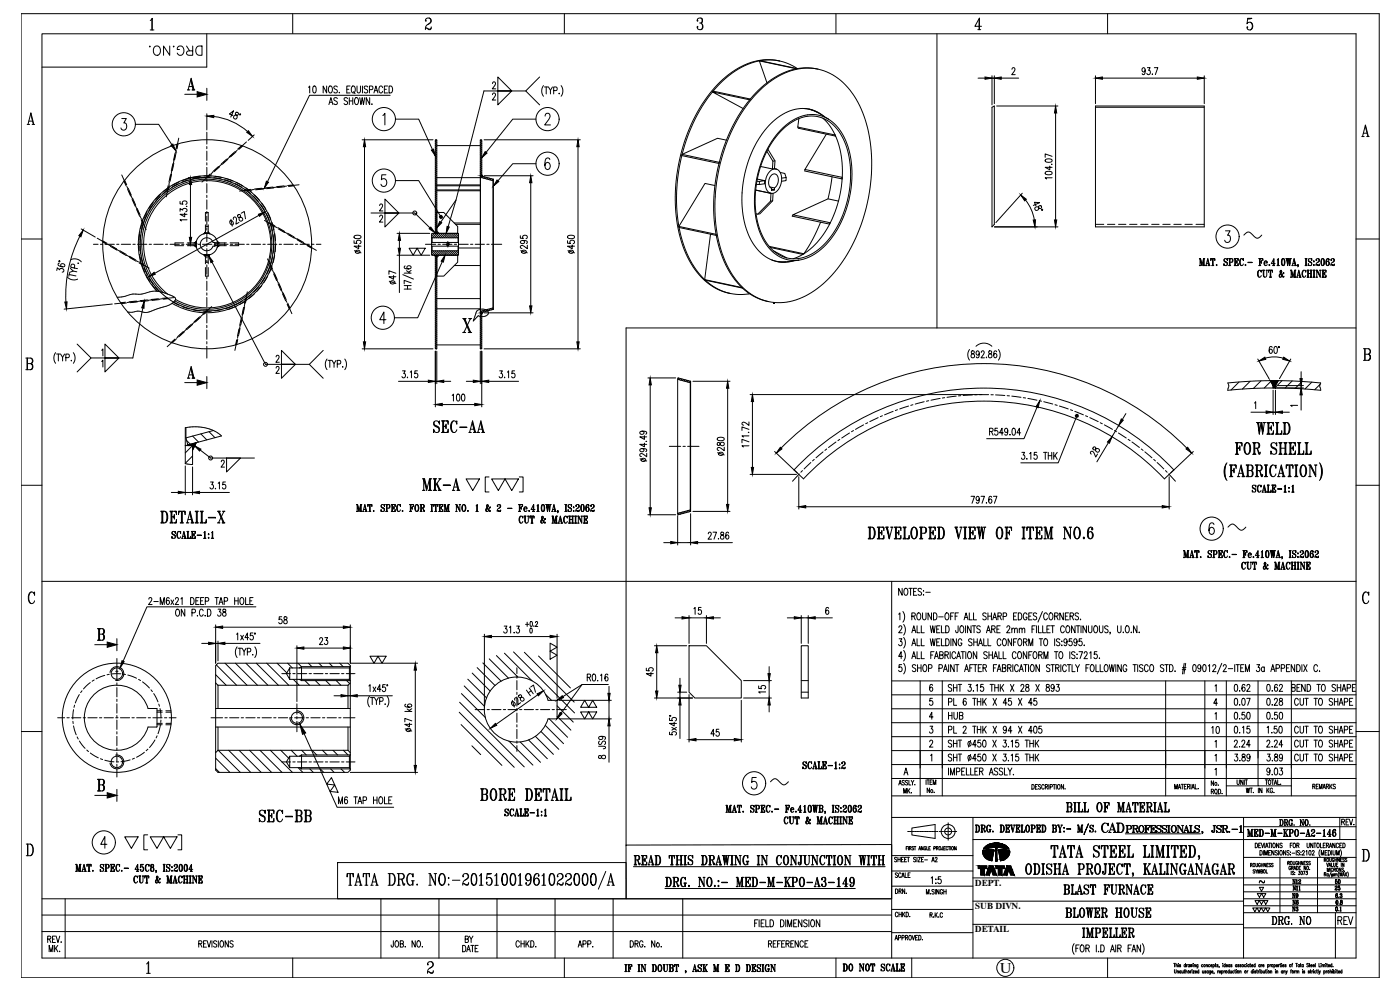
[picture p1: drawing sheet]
<svg xmlns="http://www.w3.org/2000/svg" width="1189mm" height="841mm" viewBox="0 0 1189 841" stroke-linecap="round" stroke-linejoin="round" font-family="sans-serif">
<defs><g id="words">
<text font-size="17.2" x="892" y="731">TATA STEEL LIMITED,</text>
<text font-size="15.9" x="870" y="745">ODISHA PROJECT, KALINGANAGAR</text>
<g font-size="15">
<text x="367" y="368">SEC-AA</text>
<text x="358" y="417">MK-A</text>
<text x="736" y="459">DEVELOPED VIEW OF ITEM NO.6</text>
<text x="219" y="698">SEC-BB</text>
</g>
<g font-size="12.8">
<text x="905" y="690">BILL OF MATERIAL</text>
<text x="902" y="760">BLAST FURNACE</text>
</g>
<g font-size="12.3">
<text x="126" y="48">DRG.NO.</text>
<text x="904" y="780">BLOWER HOUSE</text>
</g>
<text font-size="12.2" x="849" y="826">U</text>
<text font-size="11.5" x="530" y="827">IF IN DOUBT , ASK M E D DESIGN</text>
<g font-size="11">
<text x="1079" y="786">DRG. NO</text>
<text x="1135" y="786">REV</text>
</g>
<g font-size="10.1">
<text x="498" y="579">R0.16</text>
<text x="804" y="588">SHT 3.15 THK X 28 X 893</text>
<text x="1047" y="588">0.62</text>
<text x="1075" y="588">0.62</text>
<text x="1096" y="588">BEND TO SHAPE</text>
<text x="805" y="600">PL 6 THK X 45 X 45</text>
<text x="1047" y="600">0.07</text>
<text x="1075" y="600">0.28</text>
<text x="1099" y="600">CUT TO SHAPE</text>
<text x="805" y="612">HUB</text>
<text x="1047" y="612">0.50</text>
<text x="1075" y="612">0.50</text>
<text x="805" y="623">PL 2 THK X 94 X 405</text>
<text x="1028" y="624">10</text>
<text x="1047" y="623">0.15</text>
<text x="1075" y="623">1.50</text>
<text x="1099" y="623">CUT TO SHAPE</text>
<text x="804" y="635">SHT 450 X 3.15 THK</text>
<text x="1047" y="635">2.24</text>
<text x="1075" y="635">2.24</text>
<text x="1099" y="635">CUT TO SHAPE</text>
<text x="681" y="654">SCALE-1:2</text>
<text x="805" y="659">IMPELLER ASSLY.</text>
<text x="1075" y="659">9.03</text>
<text x="286" y="683">M6 TAP HOLE</text>
<text x="1058" y="711">MED-M-KPO-A2-146</text>
<text x="640" y="788">FIELD DIMENSION</text>
</g>
<g font-size="9.7">
<text x="337" y="242" transform="rotate(-90 337 242)">47</text>
<text x="840" y="370">R549.04</text>
<text x="866" y="391">3.15 THK</text>
<text x="804" y="647">SHT 450 X 3.15 THK</text>
<text x="1047" y="647">3.89</text>
<text x="1075" y="647">3.89</text>
<text x="1099" y="647">CUT TO SHAPE</text>
<text x="790" y="751">1:5</text>
<text x="394" y="801">BY</text>
<text x="715" y="825">DO NOT SCALE</text>
</g>
<g font-size="9.3">
<text x="41" y="809">MK.</text>
<text x="168" y="805">REVISIONS</text>
<text x="331" y="805">JOB. NO.</text>
<text x="392" y="809">DATE</text>
<text x="437" y="805">CHKD.</text>
<text x="490" y="805">APP.</text>
<text x="534" y="805">DRG. No.</text>
<text x="652" y="805">REFERENCE</text>
</g>
<text font-size="8.8" x="1138" y="701">REV.</text>
<text font-size="7.9" x="767" y="675">MK.</text>
<g font-size="7.8">
<text x="828" y="752">DEPT.</text>
<text x="828" y="772">SUB DIVN.</text>
<text x="828" y="791">DETAIL</text>
</g>
<g font-size="7.5">
<text x="1028" y="668">No.</text>
<text x="1050" y="667">UNIT TOTAL.</text>
<text x="1114" y="671">REMARKS</text>
<text x="786" y="674">No.</text>
<text x="1065" y="721">DEVIATIONS FOR UNTOLERANCED</text>
<text x="759" y="733">SHEET SIZE- A2</text>
<text x="760" y="746">SCALE</text>
<text x="760" y="760">DRN.</text>
<text x="786" y="760">M.SINGH</text>
<text x="760" y="779">CHKD.</text>
<text x="759" y="799">APPROVED.</text>
</g>
<g font-size="7.1">
<text x="1097" y="751">N12 50</text>
<text x="1097" y="757">N11 25</text>
<text x="1097" y="763">N9 6.3</text>
<text x="1097" y="769">N6 0.8</text>
<text x="1097" y="774">N3 0.1</text>
</g>
<g font-size="6.2">
<text x="1093" y="735">ROUGHNESS</text>
<text x="1124" y="732">ROUGHNESS</text>
<text x="1063" y="742">SYMBOL</text>
</g>
<text font-size="5.3" x="1069" y="751">~</text>
</g></defs>
<!-- layer: HATCH -->
<g fill="#000" stroke="#000" stroke-width=".85">
<path d="M408 149h2zM409 148v1zM173 198h1zM174 198h2zM174 197v1zM176 198h2zM177 197l1 1h-1zM369 198l1-1v1zM371 197l1 1h-1zM165 209h1l1 1zM166 207v2zM166 206v1z"/>
<path d="M165 206l2-1-1 1zM173 216l1 1zM174 217v1zM177 217h1l-1 1zM177 217l1-1zM185 205l1 1h-1zM185 206v1zM185 209h1l-1 1zM185 207v2zM369 217h1zM371 217h1h-1zM409 265v1z"/>
<path d="M408 265h2zM164 378h1l-1 4zM159 378l8-2-1 2z"/>
<path d="M408 149h2zM408 149l2 1z"/>
<path d="M176 198h2zM177 198h1z"/>
<path d="M173 217h3zM173 217h3z"/>
<path d="M177 217h1zM176 217h2z"/>
<path d="M408 265h2zM408 265h1z"/>
<path d="M1081 327l2 2v-2zM1081 327l2 2h-2z"/>
<path d="M1079 323l4 4 2-4zM1079 323l4 4h-2z"/>
<path d="M159 378h6h1zM159 378h6h-5z"/>
</g>
<g fill="none" stroke="#000" stroke-width=".85">
<path d="M370 120l1 1M370 119h1M408 119l1 1M370 139l1 1M370 137l1 2M370 136l1 1M370 134l1 1M370 132l1 1M370 130l1 2M370 129l1 1M370 127l1 1M370 125l1 1"/>
<path d="M370 123l1 2M370 122l1 1M408 138l1 2M408 137l1 1M408 135l1 1M408 133l1 1M408 131l1 2M408 130l1 1M408 128l1 1M408 126l1 1M408 124l1 2M408 123l1 1"/>
<path d="M408 121l1 1M370 159l1 1M370 157l1 1M370 155l1 1M370 153l1 2M370 152l1 1M370 150l1 1M370 148l1 1M370 146l1 2M370 145l1 1M370 143l1 1M370 141l1 1"/>
<path d="M408 149h.1M408 147l1 2M408 146l1 1M408 144l1 1M408 142l1 1M408 140l1 1M409 149l-1 1M410 150l-1 1M412 150l-1 1M413 151l-1 1M414 151l-1 1M416 151l-1 1"/>
<path d="M417 152l-1 1M419 152l-1 1M370 180l1 1M370 178l1 1M370 176l1 2M370 175l1 1M370 173l1 1M370 171l1 1M370 169l1 2M370 168l1 1M370 166l1 1M370 164l1 1"/>
<path d="M370 162l1 1M370 160l1 2M367 199l2 3M367 198l4 4M369 198l4 4M370 198h.1M370 196l1 1M370 194l1 1M370 192l1 2M370 191l1 1M370 189l1 1M370 187l1 1"/>
<path d="M370 185l1 1M370 183l1 2M370 182l1 1M371 198l3 4M372 198l4 4M374 198l4 4M376 198l4 4M378 198l3 4M379 198l4 4M381 198l4 4M383 198l4 4M385 198l3 4"/>
<path d="M386 198l3 3M388 198l1 1M367 215l1 2M367 214l3 3M367 201v1M368 213l3 4M369 213l4 4M370 219l1 1M370 217l1 1M371 213l4 4M373 213l4 4M375 213l3 4"/>
<path d="M376 213l4 4M378 213l4 4M380 213l4 4M382 213l4 4M384 213l3 4M385 213l4 4M387 213l2 2M389 213h.1M370 235l1 1M370 233l1 1M370 231l1 2M370 238l1 2"/>
<path d="M370 237l1 1M370 230l1 1M370 228l1 1M370 226l1 1M370 224l1 1M370 222l1 2M370 221l1 1M370 256l1 1M370 254l1 2M370 253l1 1M370 245l1 2M370 260l1 1"/>
<path d="M370 258l1 1M370 251l1 1M370 249l1 1M370 247l1 1M370 244l1 1M370 242l1 1M370 240l1 1M370 279l1 1M370 277l1 2M370 276l1 1M370 274l1 1M370 272l1 1"/>
<path d="M370 270l1 1M370 268l1 2M370 267l1 1M370 265l1 1M370 263l1 1M370 261l1 2M408 278l1 2M408 277l1 1M408 275l1 1M408 273l1 1M408 271l1 1M408 269l1 2"/>
<path d="M408 268l1 1M408 266l1 1M410 264l-2 1M412 263l-2 2M414 262l-1 2M417 262l-2 2M419 262l-2 1M370 295l1 1M370 293l1 1M370 291l1 2M370 290l1 1M370 288l1 1"/>
<path d="M370 286l1 1M370 284l1 2M370 283l1 1M370 281l1 1M408 296h.1M408 294l1 2M408 292l1 2M408 291l1 1M408 289l1 1M408 287l1 1M408 285l1 2M408 284l1 1"/>
<path d="M408 282l1 1M408 280l1 1M576 321v1M578 321l-1 1M579 322l-1 1M581 322l-2 1M582 322l-1 1M583 323l-1 1M585 323l-1 1M586 323l-1 1M1052 324l-7 7M1062 324l-7 6"/>
<path d="M1071 323l-7 7M1079 324l-5 5M1089 323l-6 6M1097 323l-6 6M1106 324l-6 6M1114 324l-6 6M1121 326l-5 5M159 374l3 3M164 378l-7 6M164 370l5 5M171 368l5 5M177 366l6 5"/>
<path d="M164 387l-7 6M577 435l-1 2M579 435l-1 1M582 434l-2 2M584 433l-2 2M586 433l-1 1M415 559l17 17M422 556l18 19M428 554l24 24M436 553l52 52M445 554l43 42M457 557l27 27"/>
<path d="M183 573l9 9M184 564l17 18M191 563l19 19M200 563l19 19M209 563l19 19M218 563l18 19M226 563l19 19M235 563l9 8M244 563l4 4M249 577l5 5M253 563l3 3M259 578l4 4"/>
<path d="M262 563l3 3M268 578l4 4M271 563l3 3M277 578l4 4M280 563l3 3M286 578l3 4M288 563l3 3M294 578l3 2M397 576l16 16M401 571l15 16M405 567l15 15M410 563l16 15"/>
<path d="M390 596l55 55M392 589l20 20M394 582l17 17M463 589l5 5M473 599l14 14M390 604l47 47M392 615l34 35M463 616l16 15M466 610l16 16M473 608l12 12M185 637l19 19M194 637l19 19"/>
<path d="M203 637l19 19M212 637l19 19M221 637l18 19M230 637l18 19M238 637l7 6M247 637l5 5M256 637l4 4M265 637l4 4M274 637l4 4M283 637l4 4M292 637l4 4M401 633l7 7"/>
<path d="M432 629l21 20M442 630l17 17M449 628l16 16M455 625l15 15M459 621l16 15M183 652l3 4M183 643l12 13M253 651l4 5M263 653l3 3M272 653l3 3M281 653l3 3M290 653l3 3"/>
</g>
<!-- layer: DRG -->
<g fill="none" stroke="#000" stroke-width=".85">
<path d="M18 12h1153v818h-1153zM128 17l1-1v9M129 16v9M249 12v16M362 17v1h-1a2.5 2.5 0 0 1 4-2 2.5 2.5 0 0 1 0 4 4 4 0 0 0-4 5M364 15l1 1a3 3 0 0 1-2 5M479 12v16M592 17v1a2.3 2.3 0 0 1 3-3 2.3 2.3 0 0 1 2 3l-1 1-2 1M595 15a2.5 2.5 0 0 1 0 5 2.8 2.8 0 0 1 2 4 2.8 2.8 0 0 1-5-1v-1v1M710 12v16M831 16v9M941 12v17"/>
<path d="M1060 16h3h-3l-1 4a2.7 2.7 0 0 1 3-1 2.7 2.7 0 0 1 2 4 2.5 2.5 0 0 1-2 2 2.5 2.5 0 0 1-3-1v-1v1M1062 19a4 4 0 0 1 0 6M36 29h1116v784h-1116zM128 25h3M176 29v28h-140M366 24a4 4 0 0 1-4 0h-1M366 23l-1 2h-1l-2-1M596 20l1 2a2.8 2.8 0 0 1-2 3M796 29v249M830 25h3M833 22h-5l4-7v10M645 52l32 6"/>
<path d="M645 52l6 18M662 52a52 52 0 0 0-45 13 133 133 0 0 0-42 83 117 117 0 0 0 13 78 50 50 0 0 0 32 23M662 52a55 55 0 0 0-48 16 140 140 0 0 0-39 95 104 104 0 0 0 18 68 44 44 0 0 0 44 18M662 52l7 2 8 4M695 59a52 52 0 0 0-46 13 133 133 0 0 0-42 83 118 118 0 0 0 14 78 49 49 0 0 0 32 23M605 78l1-1 31 7v1l-32-7 26 14M646 76a55 55 0 0 1 49-17 54 54 0 0 1 36 34 137 137 0 0 1 1 94 115 115 0 0 1-43 61 46 46 0 0 1-65-12 110 110 0 0 1-16-73 140 140 0 0 1 38-87zM26 97l2 9M683 92l9 2 12 7M687 93l7 2M688 93h.1M689 93h.1"/>
<path d="M700 99a30 30 0 0 0-39 1 88 88 0 0 0-31 64 67 67 0 0 0 15 50 28 28 0 0 0 29 7M842 91l2-1v100l-2 3zM930 90h93v103h-93zM930 91h93M23 106h2M24 106l2-10 3 10M24 103h4M27 106h2M617 119l-8-2-30 14M677 108l1 1M678 109l31 6M678 101l-1 7 32 6"/>
<path d="M699 100a59 59 0 0 1 16 45 90 90 0 0 1-27 66l-6 5-9 4M702 114l-18 30 31 6M704 101a49 49 0 0 1 19 38 89 89 0 0 1-26 73 37 37 0 0 1-19 9M704 101a30 30 0 0 0-37 6 88 88 0 0 0-26 69 53 53 0 0 0 17 40 27 27 0 0 0 20 5M709 115v1M709 115h.1M1156 116h2M1157 116l2-10 3 10M1158 113h3M1159 107l3 9M1161 116h2M371 124h37"/>
<path d="M579 131v1l32 7M579 131l32 7v1M651 128l5 9v6l-10-2M652 127l6 10v6h-2M658 137h-2M371 151h37M371 158h37M371 157h37M408 149h1v-30h-1v177h1v-31h-1M408 150v-1l11 3M408 150l11 3M408 150v114"/>
<path d="M419 152v111M607 157l-8-1-23 36 32 7v1l-31-7v-1M643 152l6 1-6 1M645 154v3M649 153v3h-7M654 159h4v2h-3h3l-3 1M654 145a6 6 0 0 1 6-1 6 6 0 0 1 4 5 13 13 0 0 1-8 15 7 7 0 0 1-6-8 14 14 0 0 1 4-11zM658 143h1M658 159a7 7 0 0 0 0-11 7 7 0 0 0-5 10l2 2v1M663 146l3 1 2 4h-4M668 151l-1 2-3 1M683 145l32 7"/>
<path d="M683 144v1M707 150l-4 19M715 151v1M715 152h.1M371 162h37M371 161h37M655 164l-13-3 13 3-1 7-11 11M655 164h.1M655 161v1M656 170l-2 1M656 164v6l-11 11h-3M712 171l-9-2-30 13 32 7"/>
<path d="M174 198h3M174 197l-1 1M177 197l1 1M367 198h22v18l-22 1zM370 198v-79h1v79M370 197l-1 1M371 180h6l12 12v6h-16l-2-2zM371 197l1 1M386 189h22M387 190h21M603 199l-5 38M673 182v1l31 7"/>
<path d="M697 189a136 136 0 0 1-14 26M705 190h-1M705 189l-1 1M1056 200a4 4 0 0 1 6-2l2 2a4 4 0 0 0 6 1l1-1M18 203h18M165 209l2 1M166 206v3M167 205l-2 1M173 216l1 2M174 217h3M178 216l-1 2M182 206h.1"/>
<path d="M182 206h-1a6 6 0 0 0-9-3 6 6 0 0 0 0 9 6 6 0 0 0 9-3h1M182 209h.1M182 206v3M185 205l1 1M185 206v3M186 209l-1 1M347 211l4 6 3-6h7l-3 6-4-6zM367 206h22M367 209h22M367 201v1M367 202v4M367 209v4"/>
<path d="M367 202h22M367 213h22M367 213h.1M369 217h1M370 217v79h1v-79M371 219l2-2h16v6l-12 11h-6zM372 217h-1M389 202v4M389 209v4M389 213h.1M389 201v1M389 210h19"/>
<path d="M653 209l30 6M654 210l28 6M657 213l11 6M678 219a46 46 0 0 0 31-23 88 88 0 0 0 8-76 32 32 0 0 0-28-22 42 42 0 0 0-32 20 89 89 0 0 0-11 79 32 32 0 0 0 28 23l4-1M682 216h.1M682 215v1M1152 203h19M386 225h22M598 237l32 7M655 221l10 1 13-1M656 221h.1M657 221h.1"/>
<path d="M659 222h8M133 247a58 58 0 0 1 24-95 58 58 0 0 1 76 61 58 58 0 0 1-87 44M139 248a55 55 0 0 1 16-92 55 55 0 0 1 76 55 55 55 0 0 1-83 44M142 250a54 54 0 0 1 12-92 54 54 0 0 1 76 52 54 54 0 0 1-81 44M371 253h37M630 244h.1M657 257h.1M658 257h.1M371 262h37M408 264v1M410 265l-1 1M419 261l-11 3"/>
<path d="M419 263l-11 2M532 278h620M371 293h37M1158 296h4a2.4 2.4 0 0 1 2 2 2.4 2.4 0 0 1-2 3M1159 296v10M1162 296l1 2v2l-1 1h-3M22 304h4a2.4 2.4 0 0 1 2 2 2.4 2.4 0 0 1-2 3M22 314h4a2.7 2.7 0 0 0 2-3 2.7 2.7 0 0 0-2-2 3 3 0 0 1 0 5M23 304v10M26 304l2 2-1 2-1 1h-3M1158 306h4a2.7 2.7 0 0 0 2-3 2.7 2.7 0 0 0-2-2 3 3 0 0 1 0 5M575 322l11 3"/>
<path d="M586 324v110zM586 324l-10-3-1 1v114M1043 325a392 392 0 0 1 79 0M1043 331a392 392 0 0 1 79 0M1079 323l2 4v2M1085 323l-2 4v2M157 378h7v16M157 363v31M158 363v9M167 376l-3 6M181 365l-23 7 2 6M188 370l-29 8"/>
<path d="M674 399a222 222 0 0 1 323 0M674 399l8 7a211 211 0 0 1 307 0l8-7M18 412h18M396 406h11l-6 10zM415 405h-3v13h3M417 406l6 10 6-10h11l-5 10-6-10zM441 405h3v13h-3M1152 412h19M586 433l-11 3M586 434l-10 3-1-1M1043 447a4 4 0 0 1 4-2 4 4 0 0 1 3 2 4 4 0 0 0 7 2l1-2M27 502a7 7 0 0 0 0 10"/>
<path d="M29 504v1v-3v2a2.4 2.4 0 0 0-3-2 2.4 2.4 0 0 0-2 3v3a2.8 2.8 0 0 0 2 4 2.8 2.8 0 0 0 3-1v-1M1159 502a7 7 0 0 0 0 10M1162 504v1v-3v2a2.4 2.4 0 0 0-3-2 2.4 2.4 0 0 0-2 3v3a2.8 2.8 0 0 0 1 4 2.8 2.8 0 0 0 4-1v-1M314 557l4 6 3-6h7l-4 6-3-6zM467 546v7l6 3-6 3v-6l6-4zM585 548h15l29 30v14h-39l-5-5zM680 548h6v44h-6zM183 565l2-2h111l1 2v89l-1 2h-111l-2-2zM183 580l2 2M246 567v10l-3-5zM246 567h51M256 566v12"/>
<path d="M297 567v10h-51M297 577v1M297 580l-1 2M297 566v1M80 590a28 28 0 0 1 46 11l7 1v15h-7a28 28 0 0 1-41 16 28 28 0 0 1-5-43zM185 582v19M185 582h111M296 582v19M465 594h8M473 594v16h-8a28 28 0 0 1-42 15 28 28 0 0 1 0-45 28 28 0 0 1 42 14M496 594l-3 6h7l3-6 4 6h-7zM680 587h6"/>
<path d="M183 601h114M183 617h114M185 617v20M296 617v20M493 604l3 6 4-6h7l-4 6-3-6zM757 613v200M1097 613v62M18 621h18M185 637h111M185 637l-2 2M296 637l1 2M1152 621h19"/>
<path d="M246 642h51v9M246 642v9l-3-4zM246 651h51M256 641v12M281 660l-4 5 7 1 3 6h-7l4-6zM297 651v2M297 640v2M654 663a4 4 0 0 1 4-2 4 4 0 0 1 4 2 4 4 0 0 0 4 3 4 4 0 0 0 3-3M763 666l1-4 1 4M764 665h1M768 663l-1-1-1 1v1l2 1v1h-2M771 663l-1-1-1 1 1 1a1.1 1.1 0 0 1 1 2 1.1 1.1 0 0 1-2 0"/>
<path d="M772 662v4h2M774 662l1 2v2M776 662l-1 2M786 662v4M787 662h2M788 662v4M790 664h1M792 662h-2v4M792 666v-4l2 4 1-4v4M876 666a2 2 0 0 1 2 2 2 2 0 0 1-2 2zM879 668h1M881 666h-2v4h2"/>
<path d="M884 666h-1h-1l1 2a1.1 1.1 0 0 1 0 2 1.1 1.1 0 0 1-1-1M887 667a1.1 1.1 0 0 0-2-1 1.1 1.1 0 0 0 0 1v1a1.1 1.1 0 0 0 0 2 1.1 1.1 0 0 0 2-1M888 668l1-1v-1h-1v4M889 668l1 2M891 666v4M892 668h1l1-2h-2v4M894 666h2M895 666v4M897 666v4M899 666a1.9 1.9 0 0 1 1 2 1.9 1.9 0 0 1-1 2l-1-2zM903 666v4l-2-4v4M904 669h.1"/>
<path d="M998 670v-4l1 4 1-4v4M1000 670l2-4 1 4M1001 668h1M1003 666h2M1004 666v4M1006 667h1M1008 666h-2v4h2M1008 667h2v-1h-2v4M1009 667l1 3M1011 666v4M1012 670l1-4 1 4M1012 668h2"/>
<path d="M1015 666v4h2M1018 669h.1M1029 672l1-1v-1h-1v4M1030 672l1 2M1032 670a1.9 1.9 0 0 1 2 2 1.9 1.9 0 0 1-2 1l-1-1zM1033 673l1 1M1035 670a2 2 0 0 1 2 2 2 2 0 0 1-2 2zM1038 673h.1M1058 669l1 4 1-4v4l1-4M1063 669v4M1064 672h.1M1069 669v4"/>
<path d="M1072 669v4l-2-4v4M1076 669v4M1076 671l2 2M1078 669l-2 2M1081 670a1.1 1.1 0 0 0-2-1 1.1 1.1 0 0 0 0 1v1a1.1 1.1 0 0 0 1 2 1.1 1.1 0 0 0 1-2h-1M1082 672h.1M757 694h395M826 694v119M924 699l-4 9zM937 700a5 5 0 0 0 0 5M938 699a5 5 0 0 0 0 7M941 700v-1v2a2.8 2.8 0 0 0-3-2 2.8 2.8 0 0 0-3 3v1a2.9 2.9 0 0 0 3 3 2.9 2.9 0 0 0 3-1"/>
<path d="M944 700l3 6M945 700l2 6M948 699h4a4 4 0 0 1 3 4 4 4 0 0 1-3 3h-7M948 699h1M949 699h.1M949 699v7M950 699v7M950 699h.1M951 699h-1M952 699a5 5 0 0 1 0 7M953 700l1 2-1 3M1056 694v119"/>
<path d="M1087 696h1a3 3 0 0 1 0 5h-1M1087 696v5M1088 696a3 3 0 0 1 0 5M1090 696h3v1v1h-2M1091 696v5M1092 698l1 2h1M1092 698l1 3 1-1M1093 696v1v1M1096 696a3 3 0 0 0 0 5M1096 699h2M1097 696v1v-1h-1a2.6 2.6 0 0 0-2 2 2.6 2.6 0 0 0 2 3l1-1M1097 699v2"/>
<path d="M1104 696h1l2 4M1104 696v5M1106 696h1M1107 696v5l-2-5M1109 696a2.8 2.8 0 0 0 1 5 2.8 2.8 0 0 0-1-5 3 3 0 0 0 0 5M1110 696a3 3 0 0 1 0 5M1138 694v19M22 716h4a6 6 0 0 1 0 10h-4M23 716v10M24 716v10M26 716a7 7 0 0 1 0 10M106 710h11l-5 10z"/>
<path d="M125 709h-3v12h3M128 710l5 10 6-10h11l-5 10-6-10zM151 709h3v12h-3M532 717h225v46h-225zM770 720h.1M771 718h-1v3M771 718v3M772 720h2v-1l-2-1v3M773 720l1 1M774 703l20-3v12l-20-3zM776 719h-2l1 1a.8 .8 0 0 1 1 1 .8 .8 0 0 1-1 0h-1M776 718h2"/>
<path d="M777 718v3M784 718v3l-2-3v3M786 719a.8 .8 0 0 0-1-1 1 1 0 0 0 0 2 .8 .8 0 0 0 0 1 .8 .8 0 0 0 1-1M787 718v3h1M789 720h1M790 718h-1v3h1M793 720h1v-1l-1-1v3M795 720h1l1-1-2-1v3M796 720l1 1M798 719v-1a1.4 1.4 0 0 1 1 2 1.4 1.4 0 0 1-1 1zM801 718l-1 3-1-1M801 720h1"/>
<path d="M803 718h-2v3h2M805 719a.8 .8 0 0 0-1-1 1.1 1.1 0 0 0-1 2 .8 .8 0 0 0 1 1 .8 .8 0 0 0 1 0M805 718h2M806 718v3M807 718v3M808 719l1-1a1.4 1.4 0 0 1 1 2 1.4 1.4 0 0 1-2 1zM812 718v3l-2-3v3M826 712h326M828 700h2a4 4 0 0 1 0 6h-2M829 700v1M829 700v6M829 706h.1"/>
<path d="M829 701v5M829 706h1M830 700l-1 1M830 700l1 2v3l-1 1M831 701v4M833 700l3 1v2h-2M833 706h2M833 700l1 1M834 700v6M834 706h-1M834 701v5M834 706h.1"/>
<path d="M834 700v1M835 703l1 3 1-1M835 703l1 2h1M835 700l1 1-1 2M836 705l1 1M836 701v1M838 701v4M839 700l-1 2v3l1 1M840 704h2M840 704h1M841 704l-1 2M841 701v-1v2a1.6 1.6 0 0 0-2-2 1.6 1.6 0 0 0-1 2v3l1 1h2v-2"/>
<path d="M841 704v2M841 704h.1M843 705v1zM843 706h.1M847 719l10 2M849 700h2a4 4 0 0 1 0 6h-2M849 700l1 1M850 700v1M850 700v6M850 706h-1M850 706h.1M850 701v5"/>
<path d="M850 706h1M851 700l-1 1M851 700l1 2v3l-1 1M852 701v4M854 700h3v2v-2M854 706h3v-2v2M854 700v1M854 700v6M854 706h.1M855 701v5M855 700v6M855 703h1"/>
<path d="M855 706h.1M855 700v1M856 702v2zM856 702v2M856 703h-1h1M856 700l1 1M857 700v1M857 706h-1M857 706h.1M857 705v1M858 700h2M858 700l1 1"/>
<path d="M859 700l1 6-1-6M859 700l1 5M859 700v1M861 700h1M861 701l-1 5M863 700h3v2v-2M863 706h3v-2v2M863 700v1M863 700v6M863 706h.1M863 701v5M864 703h1"/>
<path d="M864 700v6M864 706h.1M864 700v1M865 702v2zM865 702v2M865 703h-1h1M865 700l1 1M866 706h-1M866 705l-1 1M867 706h3v-2v2M867 700h2M867 700l1 1"/>
<path d="M868 700v6M868 706h-1M868 701v5M868 706h.1M868 700v1M870 706h-1M870 706h.1M870 705v1M872 701v4M872 701v-1a3 3 0 0 1 2 3 3 3 0 0 1-2 3 4 4 0 0 1 0-5zM872 700l-1 2 1 3v1M873 700l1 2v3l-1 1"/>
<path d="M874 701v4M875 700h3l1 1v2h-3M875 706h2M876 700v1M876 700v6M876 706h.1M876 701v5M876 706h1M877 700l-1 1M878 700l1 1-1 2M879 701v2M880 700h3v2v-2"/>
<path d="M880 706h3v-2v2M880 700l1 1M881 700v6M881 706h-1M881 701v5M881 703h1M881 706h.1M881 706h1M881 700v1M882 700l-1 1M882 702v2zM882 702v2"/>
<path d="M882 703h.1M882 700l1 1M883 700v1M883 706h-1M883 706h.1M883 705v1M884 700h3a4 4 0 0 1 0 6h-3M885 700v1M885 700v6M885 706h.1M885 701v5M886 700v6"/>
<path d="M886 706h.1M886 700v1M887 700l1 2-1 3v1M887 701v4M894 700l3 1v1l-1 1M894 700v1M894 700v6M894 706h.1M894 701v5M895 700v6M895 706h.1M895 700v1"/>
<path d="M896 700l1 1v2h-2M896 703l1 1v2h-3M896 703l1 1-1 2M897 701v1M897 704v2M898 700h1M898 700l1 1M898 700l2 3v3M899 700l1 3v3M899 706h2M899 700v1M900 706h-1"/>
<path d="M900 706h.1M900 706h1M901 700h1M902 701l-2 2M904 702v1zM904 702h.1M904 705v1zM904 706h.1M906 703l3 1zM915 706h1M915 700h1l1 5M915 700l1 1"/>
<path d="M916 706v-6l1 6 1-6v6M916 700l1 5M918 706h2M918 700h2M918 706h.1M919 701v5M919 700v6M919 706h.1M919 700v1M926 702l2 2M926 701v1l2 1a1.6 1.6 0 0 1 0 3 1.6 1.6 0 0 1-2-1l-1-1v2l1-1M928 701v-1v2v-1a1.5 1.5 0 0 0-2 0 1.5 1.5 0 0 0 0 2l2 1v2"/>
<path d="M930 705v1zM930 706h.1M941 706h3M942 706h1M942 706l3-7 2 7M943 704h3M947 706h-1M947 706h1M949 706h-1M949 706h.1M950 706h.1M950 706h1"/>
<path d="M956 708h63M956 701h5v2h-1l-2 1M956 706h2M956 701h1M957 701h.1M957 701v5M957 706h-1M957 706h.1M958 701v5M958 706h.1M958 701h.1M960 701v2v1"/>
<path d="M960 701v2M961 701h4l1 1v1h-3M961 706h3M962 701h.1M962 701v5M962 706h.1M963 701v5M963 706h.1M963 701h.1M964 703l2 3v-1M965 704l1 2M965 701h1v2h-1"/>
<path d="M965 705l1 1M966 701v2M968 701a2.4 2.4 0 0 1 3 0 2.4 2.4 0 0 1 0 3 2.4 2.4 0 0 1-2 2 2.4 2.4 0 0 1-2-3zM968 701l-1 2 1 3M969 701a4 4 0 0 0 0 5M970 701a4 4 0 0 1 0 5M971 701v2v3M972 701h4v1v-1M972 706h2M972 701h1M973 701h.1M973 701v5"/>
<path d="M973 706h-1M973 706h.1M973 703h2M973 706h1M974 701h-1M975 702v2zM975 703h-1l1 1M975 701h1M976 701h.1M977 701h4v1v-1M977 706h4v-1v1M977 701h1"/>
<path d="M978 701v5M978 706h-1M978 703h2M978 706h.1M978 706h1M978 701h.1M979 701h-1M980 702v2zM980 703h-1l1 1M980 701h1M981 701h.1M981 706h-1"/>
<path d="M981 706h.1M982 702l4 2M983 701v2h2a1.8 1.8 0 0 1 0 3 1.8 1.8 0 0 1-3 0v-1v1M986 701v1a1.9 1.9 0 0 0-2-2 1.9 1.9 0 0 0-2 3l3 1v2M987 702l4 2M987 701v2h3a1.8 1.8 0 0 1 0 3 1.8 1.8 0 0 1-3 0v-1v1M991 701v1a1.9 1.9 0 0 0-2-2 1.9 1.9 0 0 0-2 3l3 1v2M991 706h3M991 701h3M992 701h.1M992 701v5M992 706h.1"/>
<path d="M993 701v5M993 706h.1M993 701h.1M995 701a2.4 2.4 0 0 1 3 0 2.4 2.4 0 0 1 1 3 2.4 2.4 0 0 1-3 2 2.4 2.4 0 0 1-1-3zM995 701v2v3M996 701a4 4 0 0 0 0 5M997 701a4 4 0 0 1 0 5M998 701l1 2-1 3M1000 706h1M1000 701h1l3 5M1000 701h.1M1001 701l3 5"/>
<path d="M1003 701h2M1004 701h1M1004 701v5l-4-5v5M1005 706h2M1005 706h1M1006 706l2-5 1 5M1006 705h3M1007 701l2 5M1008 701l1 5M1008 706h6v-1v1M1009 706h-1M1009 706h.1"/>
<path d="M1009 706h1M1010 701h2M1010 701h1M1011 701h.1M1011 701v5M1011 706h-1M1011 706h.1M1011 706h1M1012 701h-1M1014 706h-1M1014 706h.1M1015 702l3 2"/>
<path d="M1015 701v2h2a1.8 1.8 0 0 1 1 3 1.8 1.8 0 0 1-3 0v-1v1M1018 701h1v1a1.9 1.9 0 0 0-3-2 1.9 1.9 0 0 0-1 3l3 1v2M1021 706h.1M1021 707v-1v1v1M1021 706v1M1029 705h.1M1030 701h2M1030 701h1M1031 701h.1M1031 701v4l-1 1M1031 701v5M1032 701l-1 5h-2v-1h1l-1 1"/>
<path d="M1032 701h.1M1033 702l4 2M1034 701v2h2a1.8 1.8 0 0 1 0 3 1.8 1.8 0 0 1-3 0v-1v1M1037 701v1a1.9 1.9 0 0 0-2-2 1.9 1.9 0 0 0-2 3l3 1v2M1038 701h3l1 1v1h-3M1038 706h2M1038 701h.1M1038 701v5M1038 706h.1M1039 701v5M1039 706h.1M1039 706h1"/>
<path d="M1039 701h.1M1040 701h-1M1040 703l2 3 1-1M1041 704l1 2h1M1041 701h1v2h-1M1042 705v1M1042 701v2M1043 706h1zM1044 706h.1M1046 704h5zM1052 706h3M1053 702l1-1v5"/>
<path d="M1053 701v5M1053 706h.1M1054 701v5M1054 706h.1M1054 706h1M1056 702h96M287 732h245v31h-245zM514 740l-6 15M757 739h69M757 726h69M780 721l1-3 1 3M780 720h2"/>
<path d="M1056 728h96M1062 734h1v-1h-1v3M1063 734v2M1064 733h1a1.4 1.4 0 0 1 1 1 1.4 1.4 0 0 1-2 1zM1066 733v2l1 1 1-1v-2M1070 722a1.9 1.9 0 0 1 2 2 1.9 1.9 0 0 1-2 2zM1070 733a.8 .8 0 0 0-1 0 .8 .8 0 0 0 0 1 1 1 0 0 0 0 2 1.1 1.1 0 0 0 1-2M1071 733v3M1071 734h2M1073 733v3M1073 722v4M1074 726v-4l1 4 1-4v4"/>
<path d="M1075 733v3l-2-3v3M1076 734h.1M1077 733h-1v3M1077 724h1M1079 733h-1l1 1a.8 .8 0 0 1 0 1 .8 .8 0 0 1-1 0M1079 722h-2v4h2M1081 733h-1l1 1a.8 .8 0 0 1 0 1 .8 .8 0 0 1-1 0M1082 722v4l-2-4v4M1085 722h-1h-1l1 2a1 1 0 0 1 1 1 1.1 1.1 0 0 1-2 1v-1M1086 722v4M1087 728v47M1087 722h1a1.9 1.9 0 0 1 1 2 1.9 1.9 0 0 1-2 2v-2z"/>
<path d="M1092 722v4l-2-4v4M1095 722h-1h-1l1 2a1 1 0 0 1 1 1 1.1 1.1 0 0 1-2 1v-1M1096 723h.1M1096 725h.1M1096 736a.8 .8 0 0 0-1-1 .8 .8 0 0 0-1 1v1a.9 .9 0 0 0 1 1 .9 .9 0 0 0 1-1M1096 739v3M1097 737l1-1v-1h-1v3M1097 724h3M1098 737v1M1099 740h-2l1 1a.8 .8 0 0 1 0 1 .8 .8 0 0 1-1 0M1099 738l1-3v3M1101 722v4"/>
<path d="M1101 735a1.5 1.5 0 0 1 1 2 1.5 1.5 0 0 1-1 1zM1103 739h1l-1 1a1.1 1.1 0 0 1 1 2 .9 .9 0 0 1-1 0M1104 722h-1h-1l1 2a1 1 0 0 1 1 1 1.1 1.1 0 0 1-2 1v-1M1105 735h-2v3h2M1105 723h.1M1105 725h.1M1105 739a1.3 1.3 0 0 1 1 2 1.3 1.3 0 0 1-1 1zM1106 723v-1a.9 .9 0 0 1 1 0 .9 .9 0 0 1 1 1l-2 3h2M1107 739h1l-1 3M1109 735v3l-2-3v3M1109 723l1-1v4M1109 739h1v1a1 1 0 0 1 0 2 .9 .9 0 0 1-1 0"/>
<path d="M1110 735a1.4 1.4 0 0 1 1 2 1.4 1.4 0 0 1-1 1zM1112 722a2.3 2.3 0 0 1 0 4l-1-2zM1112 738h.1M1114 723v-1a1 1 0 0 1 2 0 .9 .9 0 0 1 0 1l-2 3h2M1119 728v47M1121 721a5 5 0 0 0 0 6M1122 726v-4l1 4 1-4v4M1125 724h1M1127 732v3l1-3M1127 740v-3l1 3 1-3v3M1127 722h-2v4M1128 722a1.9 1.9 0 0 1 2 2 1.9 1.9 0 0 1-2 2z"/>
<path d="M1128 735l1-3 1 3M1130 737v3M1130 740l-1 4M1131 732v3h1M1131 722v4M1132 737a.8 .8 0 0 0-1 0 .8 .8 0 0 0-1 1 1.1 1.1 0 0 0 1 2 .8 .8 0 0 0 1-1M1132 722v3l1 1 1-1v-3M1132 732l1 3h1v-3M1133 738h1v-1h-1v3M1133 738l1 2M1135 726v-4l1 4 1-4v4M1135 737a1.4 1.4 0 0 1 2 1 1.4 1.4 0 0 1-2 1z"/>
<path d="M1136 732h-1v3h1M1137 740l-1 2 1 2M1138 721a5 5 0 0 1 0 6M1139 737v3l-2-3v3M1139 732v3M1141 737h-2l1 1a.8 .8 0 0 1 1 1 .8 .8 0 0 1-1 0h-1M1141 732v3l-1-3v3M1142 739h.1M1144 740l1 2-1 2M1157 721h3a6 6 0 0 1 0 10h-3M1158 721v10M1160 721a7 7 0 0 1 0 10"/>
<path d="M295 741v3v-3h5v3v-3M296 751h3M297 741v10M298 741v10M301 751h2M302 751l2-10 3 10M302 748h4M304 743l2 8M305 751h2M309 741l-1 3v-3h6v3l-1-3M310 751h2M311 741v10"/>
<path d="M315 751h2M316 751l2-10 2 10M316 748h3M318 743l2 8M319 751h2M330 741h3a6 6 0 0 1 0 10h-3M331 741v10M333 741a7 7 0 0 1 0 10M337 741h5a2.4 2.4 0 0 1 1 3 2.4 2.4 0 0 1-1 2h-3M337 751h3M338 741v10M339 741v10"/>
<path d="M341 746l1 1 1 4 1-1M341 747l2 4 1-1M342 741l1 2v2l-1 1M348 741a7 7 0 0 0 0 10M349 747h3M350 743l1 1v-3l-1 2a2.4 2.4 0 0 0-2-2 2.4 2.4 0 0 0-2 3l-1 3a2.8 2.8 0 0 0 2 4 2.8 2.8 0 0 0 3-1M350 747v4M351 747v4M354 750v1zM364 751h2M364 741h2l4 9M365 741v10"/>
<path d="M369 741h2M370 741v10l-4-9M375 741a6 6 0 0 0 0 10 4 4 0 0 0 3-5 4 4 0 0 0-3-5 7 7 0 0 0 0 10M376 741a7 7 0 0 1 0 10M381 745v1zM381 750v1zM384 747h7M393 743v1a2.5 2.5 0 0 1 4-2 2.5 2.5 0 0 1-1 4 4 4 0 0 0-3 5M396 741l1 1a3 3 0 0 1-2 5M398 750a4 4 0 0 1-5 0M398 749l-1 2h-1l-2-1M402 741a5 5 0 0 0-2 6l1 4h2a5 5 0 0 0 2-5l-1-4-2-1a8 8 0 0 0 0 10"/>
<path d="M403 741a8 8 0 0 1 0 10M407 743l2-2v10M407 751h3M408 742v9M414 742l3-1h-3l-1 5a2.7 2.7 0 0 1 4-1 2.7 2.7 0 0 1 1 3 2.5 2.5 0 0 1-2 3 2.5 2.5 0 0 1-3-2v-1v1M416 745a4 4 0 0 1 0 6M420 743l2-2v10M420 751h3M421 742v9M428 741a5 5 0 0 0-2 6l1 4h2a5 5 0 0 0 2-5l-1-4-2-1a8 8 0 0 0 0 10M429 741a8 8 0 0 1 0 10M435 741a6 6 0 0 0-2 8l1 2h2a6 6 0 0 0 2-8l-1-1-2-1a8 8 0 0 0 0 10"/>
<path d="M436 741a8 8 0 0 1 0 10M440 743l2-2v10M440 751h3M442 742v9M448 741v1a4 4 0 0 0 0 5M449 741a7 7 0 0 1 0 10M451 745a2.5 2.5 0 0 1-3 2 3 3 0 0 1-2-3 3 3 0 0 1 4-2 7 7 0 0 1-1 9h-2v-2v1M456 741a7 7 0 0 0-1 10M456 745l1 1a4 4 0 0 1-1 5M457 743v1v-2a2.4 2.4 0 0 0-2 0 2.4 2.4 0 0 0-1 2 6 6 0 0 0 1 7 3 3 0 0 0 3-3 3 3 0 0 0-2-3l-2 2v1M460 743l2-2v10M460 751h3"/>
<path d="M462 742v9M468 741a5 5 0 0 0-2 6l1 4h2a6 6 0 0 0 2-8l-1-1-2-1a8 8 0 0 0 0 10M469 741a8 8 0 0 1 0 10M474 743v1h-1a2.5 2.5 0 0 1 4-2 2.5 2.5 0 0 1 0 4 4 4 0 0 0-4 5M476 741l1 1a3 3 0 0 1-2 5M478 750a4 4 0 0 1-4 0h-1M478 749l-1 2h-1l-2-1M481 743v1h-1a2.5 2.5 0 0 1 4-2 2.5 2.5 0 0 1 0 4 4 4 0 0 0-4 5M483 741l2 1a3 3 0 0 1-3 5M485 750l-1 1-3-1h-1M485 749v2h-2l-2-1M489 741a5 5 0 0 0-2 6l1 4h2a5 5 0 0 0 2-5l-1-4-2-1a8 8 0 0 0 0 10"/>
<path d="M490 741a8 8 0 0 1 0 10M496 741a6 6 0 0 0-1 8v2h2a5 5 0 0 0 2-5l-1-4-2-1a8 8 0 0 0 0 10M497 741a8 8 0 0 1 0 10M504 741a5 5 0 0 0-3 6l1 4h2a5 5 0 0 0 2-5l-1-4-1-1a8 8 0 0 0 0 10M504 741a8 8 0 0 1 0 10M515 751h3M516 751l3-10 2 10M517 748h3M519 743l2 8M520 751h2M757 752h69M826 745h326"/>
<path d="M1056 751h96M1056 757h96M1068 758h3l-2 4zM1069 753h4l-2 3zM1071 758h4l-2 4zM1099 740h.1M1099 742h.1M1125 742h1v-1h-1v2M1125 742l1 1M1128 742a.8 .8 0 0 0-1 1 .8 .8 0 0 0 1 0M1128 741v2M1132 743h-1v-2v3"/>
<path d="M1132 741v2M1133 742h1v1M1133 741v2M1134 742h1l1 1M1138 743v-2l1 2 1-2v2M1140 743l1-2 1 2M1140 742h1M1142 741l2 2M1144 741l-2 2M36 763h721M36 777h721M55 763v50"/>
<path d="M323 763v50M373 763v50M422 763v50M471 763v50M521 763v50M580 763v50M757 772h69M826 765h230M1056 763h96M1056 769h96M1056 775h96M1064 771h3l-1 3z"/>
<path d="M1066 764h3l-1 3zM1067 771h4l-2 3zM1069 764h4l-2 3zM1071 771h4l-2 3zM1073 764h4l-2 3zM1075 771h3l-1 3zM1134 775v38M36 791h721M40 797h3v-2l-3-1v6M42 797l1 3M45 797h1M47 794h-2v6"/>
<path d="M48 794l1 6 2-6M757 792h69M826 784h230M1056 787h96M124 818l2-2v10M126 817v9M249 813v17M363 818v1a2.5 2.5 0 0 1 4-3 2.5 2.5 0 0 1 0 5 4 4 0 0 0-4 5M366 816l1 1a3 3 0 0 1-2 5M479 813v17M710 813v17M774 813v17"/>
<path d="M941 813v17M124 826h4M368 825l-1 1-3-1h-1M368 824l-1 2h-1l-2-1"/>
<circle cx="176" cy="207" r="9"/>
<circle cx="176" cy="207" r="89"/>
<circle cx="380" cy="207" r="1"/>
<circle cx="99" cy="572" r="5"/>
<circle cx="99" cy="609" r="46"/>
<circle cx="252" cy="609" r="5"/>
<circle cx="99" cy="647" r="5"/>
<circle cx="805" cy="706" r="6"/>
<circle cx="805" cy="706" r="2.9"/>
<circle cx="854" cy="821" r="7"/>
</g>
<!-- layer: CENT -->
<g fill="none" stroke="#000" stroke-width=".85">
<path d="M152 117l-2 9M176 112v10M149 132l-2 7M150 128l-1 2M176 124v2M176 128v8M176 138v2M188 139l-6 6M191 137l-1 1M198 130l-5 5M201 128l-1 1M209 120l-6 6"/>
<path d="M103 148l4 8M108 158l1 2M143 159l-2 8M144 155l-1 2M146 145l-2 8M147 141l-1 2M176 142v8M176 152v2M176 156v8M178 149l-7 5M181 146l-2 1M226 160l-8 1"/>
<path d="M230 159l-2 1M239 158l-7 1M243 158h-2M254 157l-9 1M109 162l4 7M113 171l1 2M115 174l3 8M176 166v2M176 170v8M176 180v1M212 161l-9 1M216 161h-2"/>
<path d="M119 183l1 2M121 187l3 8M176 183v8M176 193v2M176 197v8M225 187l7 4M234 192l2 1M237 194l7 4M246 199l2 1M79 207h4M83 202l7 5M85 207h2"/>
<path d="M89 207h8M92 207l2 1M95 209l7 4M99 207h2M103 207h8M104 214l1 1M107 216l7 4M113 207h2M117 207h8M127 207h2M131 207h8M140 207h2"/>
<path d="M144 207h8M154 207h2M158 207h8M168 207h2M172 207h8M176 207v2M176 211v8M182 207h2M186 207h8M196 207h2M200 207h8M209 207h2"/>
<path d="M213 207h8M223 207h2M227 220l4 8M227 207h8M237 207h2M241 207h8M249 201l7 4M251 207h2M255 207h8M258 206l1 1M261 208l8 4M265 207h2"/>
<path d="M269 207h4M361 207h9M372 207h2M376 207h8M380 205v5M386 207h2M390 207h8M400 207h2M404 207h7M413 207h2M417 207h9M116 221l1 1"/>
<path d="M119 223l8 5M176 221v2M176 225v8M176 235v2M176 239v8M232 229v2M233 233l3 7M106 257l-9 1M110 257h-2M120 255l-8 1M124 255h-2M133 254l-7 1"/>
<path d="M137 254h-2M148 253h-9M176 249v2M176 252v8M208 258l-1 2M210 248l-2 8M237 242l1 2M239 246l3 7M243 255l1 1M244 258l4 8M159 279l-6 5M162 277l-2 1"/>
<path d="M169 270l-6 5M172 267l-2 2M176 262v2M176 266v8M176 276v2M180 260l-7 6M204 275l-1 8M205 272v1M207 262l-2 8M148 288l-6 6M151 286l-1 1M176 280v8"/>
<path d="M176 290v2M176 294v10M201 289l-2 8M202 285v2M798 338l-7 2M802 337l-2 1M812 336l-8 1M816 336h-2M826 335l-8 1M830 335h-2M832 335h7M841 335h2"/>
<path d="M845 335l8 1M855 336h2M859 336l8 1M869 337l2 1M873 338l8 2M737 359l-2 1M746 354l-7 4M749 353l-1 1M758 349l-7 3M762 348h-2M772 345l-8 2M775 343l-2 1"/>
<path d="M785 341l-8 2M789 340l-2 1M883 340l1 1M886 341l8 2M896 343l2 1M900 345l7 2M909 348h2M913 349l7 3M922 353l2 1M925 354l8 4M934 359l2 1M568 379h10"/>
<path d="M580 379h2M584 379h10M710 375l-6 5M713 373l-1 1M721 367l-6 5M725 365l-2 1M733 361l-7 3M938 361l7 3M946 365l2 1M950 367l6 5M958 373l2 1M961 375l7 5"/>
<path d="M681 399l-1 2M689 393l-6 5M691 390l-1 1M699 383l-6 6M702 381l-2 1M969 381l2 1M972 383l6 6M980 390l1 1M983 393l5 5M990 399l1 2M679 402l-6 6M992 402l6 6"/>
<path d="M99 559v10M77 579l-6 6M80 577l-2 1M89 573l-7 3M93 572l-2 1M99 571v7M99 580v2M103 572h-8M105 572h2M109 573l7 3M118 577l1 1M121 579l6 5"/>
<path d="M239 572h8M249 572h2M253 572h8M262 572h2M266 572h8M276 572h2M280 572h8M290 572h2M294 572h7M439 567v5M439 574v2M439 578v7"/>
<path d="M63 598v2M67 589l-3 8M70 586l-2 2M99 583v8M99 593v2M99 597v8M128 585l1 2M131 589l3 7M135 598v1M252 597v9M439 587v2M439 591v8"/>
<path d="M49 609h6M57 609h2M61 609h8M62 612v2M62 602v8M62 616l3 8M71 609h2M75 609h7M84 609h2M88 609h8M98 609h2M99 607v2"/>
<path d="M99 611v8M102 609h8M112 609h2M116 609h8M126 609h2M130 609h8M136 601l1 8M136 615l-2 8M137 611l-1 2M140 609h2M144 609h6M179 609h10"/>
<path d="M191 609h2M195 609h8M205 609h2M209 609h8M219 609h2M223 609h7M232 609h2M236 609h8M246 609h2M250 609h8M252 608v2M252 612v9"/>
<path d="M260 609h2M264 609h8M274 609h2M278 609h8M288 609h2M292 609h9M403 602h9M414 602h2M418 602h7M427 602h2M431 602h8M439 601v2"/>
<path d="M439 605v8M439 615v2M439 619v8M441 602h2M445 602h8M455 602h2M459 602h8M469 602h2M473 602h8M66 625v2M67 629l5 6M74 636l1 2"/>
<path d="M77 639l6 4M99 621v2M99 625v8M99 635v2M99 639v8M123 638l-7 5M126 636l-2 1M132 628l-5 6M133 624v2M439 629v2M439 633v5M85 644l2 1"/>
<path d="M89 645l8 2M99 649v2M99 653v6M101 647h-2M110 645l-7 1M114 643l-2 1M239 647h8M249 647h2M253 647h8M262 647h2M266 647h8M276 647h2"/>
<path d="M280 647h8M290 647h2M294 647h7M805 698v1M805 699v1M805 700v1M771 706h1M772 706h.1M773 706h1M774 706h.1M775 706h1M776 706h1"/>
<path d="M777 706h1M778 706h1M779 706h1M780 706h1M781 706h1M782 706h1M783 706h1M785 706h.1M785 706h1M787 706h.1M787 706h1M789 706h.1"/>
<path d="M789 706h1M791 706h.1M791 706h1M793 706h.1M793 706h2M795 706h.1M795 706h1M798 706h.1M799 706h.1M799 706h1M801 706h.1M801 706h2"/>
<path d="M803 706h.1M803 706h2M805 706h.1M805 701v1M805 702v1M805 703v1M805 704v1M805 705v1M805 706v1M805 708h.1M805 708v1M805 710h.1"/>
<path d="M805 710v1M805 712h.1M805 712v1M806 706h1M807 706h.1M808 706h1M809 706h.1M810 706h1M811 706h.1M812 706h.1"/>
</g>
<!-- layer: THIN -->
<path d="M380 206a1.2 1.2 0 0 1 1 1 1.2 1.2 0 0 1-1 1 1.2 1.2 0 0 1-1-1M93 571a6 6 0 0 1 7-5 6 6 0 0 1 5 7 6 6 0 0 1-7 4M256 566h41M256 578h41M252 603a6 6 0 0 1 6 6 6 6 0 0 1-6 6 6 6 0 0 1-6-6M98 641a6 6 0 0 1 7 5 6 6 0 0 1-5 6 6 6 0 0 1-7-4M256 653h41M256 641h41" fill="none" stroke="#000" stroke-width=".85"/>
<!-- layer: HIDDEN -->
<g fill="none" stroke="#000" stroke-width=".85">
<path d="M147 139l-2 6M148 139l-2 6M149 130l-2 6M150 129l-2 7M150 122l-1 5M151 122l-1 4M192 135l-4 4M193 135l-4 4M199 129l-4 4M200 129l-4 4M205 124l-3 3M206 124l-3 3"/>
<path d="M105 154l2 4M106 153l2 4M109 160l2 5M143 157l-1 5M144 157l-1 4M144 159l-5 4M145 148l-2 6M146 148l-2 6M151 156l-5 3M152 154l-5 3M160 153l-6 2M161 151l-6 2"/>
<path d="M169 151l-6 1M170 150l-6 1M173 149h7M178 151h-6M179 148l-4 3M180 148l-4 3M182 151l6 1M183 150l6 1M185 141l-4 5M187 141l-5 5M191 153l6 2M192 152l6 2"/>
<path d="M200 156l5 3M201 155l5 3M209 159l5 4M222 160h-6M232 159h-6M233 159l-7 1M241 158h-6M242 158l-6 1M249 157h-5M249 158h-4M108 161l3 5M112 169l3 6"/>
<path d="M113 168l2 6M116 178l3 5M116 177l3 6M125 180l-3 5M130 174l-4 5M130 172l-3 5M136 167l-4 4M137 165l-5 4M143 161l-5 4M208 160l5 4M213 161h-5M214 161l-5 1"/>
<path d="M215 166l4 5M216 165l4 5M221 173l4 6M222 172l4 6M223 160l-6 1M119 197l-1 6M119 200v6M120 186l2 4M120 185l2 4M121 188l-2 6M121 191l-1 6M125 182l-3 6"/>
<path d="M174 191v7h3v-7M174 188v-8h3v8M174 192h3M226 181l3 6M227 180l3 6M229 189l4 3M230 190l4 3M230 190l1 6M231 189l2 6M232 199v6M233 198l1 6M236 193l6 3"/>
<path d="M236 194l6 3M244 198l6 3M244 199l6 3M930 190h7M940 190h7M950 190h6M959 190h7M969 190h6M978 190h6M987 190h7M997 190h6M1006 190h6"/>
<path d="M1016 190h7M87 205l4 3M87 204l4 3M94 208l5 3M94 209l5 3M102 213l5 3M102 214l5 3M110 217l5 4M110 218l5 4M118 206v7M119 216l1 6M119 209v6"/>
<path d="M120 218l1 6M156 206h-7v3h7M159 206h7v3h-7M160 206v3M182 206h3M182 209h10M182 208h3M191 206v3M192 206h-7v3M195 206h8v3h-8M232 218l-2 6M232 209v6"/>
<path d="M233 217l-1 6M234 207v7M252 203l6 3M253 204l5 3M261 207l4 3M261 208l4 3M118 222l4 2M118 223l4 2M121 225l2 6M122 227l3 6M124 234l3 5M126 236l4 5"/>
<path d="M174 224v-7h3v7M174 227v7h3v-7M174 223h3M225 235l-3 6M227 234l-3 6M229 227l-2 6M229 225l2 5M230 224l2 5M231 226l-2 6M232 232l3 6M233 231l2 6M107 256l-5 1"/>
<path d="M107 257l-4 1M116 255l-6 1M117 256l-7 1M125 255h-6M126 255l-6 1M129 242l5 5M132 244l3 3M135 254h-7M135 254l-6 1M142 253h-4M143 253l-5 1M147 257l5 2"/>
<path d="M197 260l-5 2M201 260l-7 3M206 256l-6 3M208 253v5M209 255l-6 4M209 253l-1 4M213 250l-5 4M216 249l-5 4M220 243l-4 5M222 242l-4 5M236 241l3 6M237 240l2 6"/>
<path d="M240 250l3 5M240 249l3 5M244 258l2 4M244 257l2 5M155 260l6 2M163 275l-5 4M164 275l-5 4M164 263l6 1M170 269l-5 4M171 269l-5 4M175 264l-3 3M176 264l-3 3"/>
<path d="M179 264h-6M189 263l-7 1M203 279l-1 6M204 279l-1 6M205 270l-1 6M206 270l-2 6M207 261l-1 6M208 260l-2 7M149 288l-4 3M150 288l-4 3M156 281l-5 5M157 282l-5 4"/>
<path d="M201 288l-1 5M202 288l-1 4M680 578h6M133 603h5M133 615h5M133 614h5M133 604h5M141 603h4M141 615h4M141 614h4M141 604h4"/>
</g>
<!-- layer: phantom -->
<g fill="none" stroke="#000" stroke-width=".85">
<path d="M145 160h-1M146 159h-1M146 159h.1M147 158l-1 1M148 158h.1M150 157l-2 1M150 157h.1M152 156l-1 1M152 156h.1M153 156h-1M154 155l-1 1M154 155h.1"/>
<path d="M155 155h.1M156 154l-1 1M157 154h-1M157 154h.1M159 153l-2 1M159 153h.1M160 153h-1M161 153h-1M161 153h.1M162 152h.1M163 152h-1M164 152h.1"/>
<path d="M166 152h-1M166 152h.1M167 151h.1M168 151h-1M169 151h-1M169 151h.1M171 151h-2M171 151h.1M172 151h-1M173 151h-1M173 151h1M174 151h.1"/>
<path d="M174 151h2M176 151h.1M176 151h1M177 151h1M178 151h1M179 151h.1M179 151h2M181 151h.1M181 151h1M182 151h1M183 151h1M184 151h.1"/>
<path d="M184 151l1 1M186 152h.1M187 152h1M188 152h.1M189 152h.1M189 152l1 1M190 153h1M191 153h.1M191 153h2M193 153v1M193 154h1M194 154h1"/>
<path d="M195 154h.1M196 154h.1M196 155h1M198 155h.1M198 156h2M200 156h.1M201 157h1M202 157h.1M202 157l1 1M203 158h1M204 158v1M205 159h.1"/>
<path d="M205 159l1 1M206 160h.1M127 179l-1 1M127 179h.1M127 178h.1M128 177l-1 1M128 177h.1M128 176h.1M129 175v1M130 175h-1M130 174h.1M131 173l-1 1"/>
<path d="M131 172h.1M132 171v1M133 171h-1M133 170h.1M134 169l-1 1M134 169h.1M135 168l-1 1M136 167l-1 1M136 167h.1M137 166h.1M138 165h.1M139 164l-1 1"/>
<path d="M140 164h-1M140 163v1M141 162l-1 1M142 162h-1M143 161l-1 1M144 161h-1M144 160v1M207 160h.1M207 160l1 1M208 161h.1M209 161v1M209 162h1"/>
<path d="M210 163h.1M211 163h.1M211 163l1 1M212 164h.1M213 164v1M213 165l1 1M214 166h.1M214 166h1M215 166l1 1M216 167v1M216 168h.1M216 168l2 1"/>
<path d="M218 170h.1M218 170l1 1M219 171h.1M219 172h1M220 172l1 1M221 173h.1M221 173v1M221 174l1 1M222 175h.1M222 175l1 1M223 176v1M223 177h1"/>
<path d="M224 178h.1M224 178l1 1M225 179h.1M225 180h.1M120 200l-1 1M120 199v1M120 199h.1M120 198v1M120 197h.1M120 195v1M121 195h-1M121 194h.1"/>
<path d="M121 193v1M121 192h.1M122 190l-1 2M122 190h.1M122 189v1M122 188v1M123 188h.1M123 187h.1M123 186v1M124 185h-1M124 185h.1M124 183v2"/>
<path d="M125 183h-1M125 183h.1M125 181v1M126 181h.1M126 180v1M225 180l1 1M226 181v1M226 182h.1M226 182l1 1M227 184h.1M227 185l1 1M228 186h.1"/>
<path d="M228 186v1M228 187l1 1M229 188h.1M229 189h.1M229 189l1 1M230 191h.1M230 191v2M230 193h.1M230 193v1M231 194v1M231 195v1M231 196h.1"/>
<path d="M231 196v1M231 198h.1M231 198h1M232 199v1M119 209h.1M119 206v1M119 207h.1M119 207v2M119 209v1M119 205v1M119 210v1M119 204h.1"/>
<path d="M119 204v1M119 211v1M119 212h.1M119 202v2M119 212v2M119 202h.1M119 201v1M119 214h.1M119 214v1M120 215v1M120 216h.1M120 217h.1"/>
<path d="M120 217v1M120 219h.1M120 220l1 1M231 220h.1M231 218v2M231 218h.1M231 217v1M232 216l-1 1M232 215v1M232 215h.1M232 200h.1M232 201h.1"/>
<path d="M232 213v2M232 201v1M232 213h.1M232 212v1M232 203h.1M232 204v1M232 211v1M232 205h.1M232 210h.1M232 210v1M232 206v1M232 206h.1"/>
<path d="M232 208h.1M232 209v1M121 221h.1M121 222h.1M121 222v1M121 223v1M122 224h.1M122 224v2M122 226h.1M122 227l1 1M123 228h.1M123 229h.1"/>
<path d="M123 229l1 1M124 230v1M124 231h.1M124 231l1 1M125 233h.1M125 233l1 2M126 235h.1M126 235h1M127 236v1M127 237h1M128 237v1M128 238l1 1"/>
<path d="M129 239h.1M129 239v1M129 240l1 1M222 240h.1M223 239l-1 1M223 238v1M223 238h.1M224 237l-1 1M224 236h.1M225 236h-1M225 234v2M225 234h.1"/>
<path d="M226 234h.1M226 232v1M227 232h-1M227 231v1M227 230v1M228 230h.1M228 229h.1M228 228v1M229 227l-1 1M229 227h.1M229 225v2M229 225h.1"/>
<path d="M230 225h-1M230 223v1M230 223h.1M230 222h.1M231 221l-1 1M100 252h-1M101 252h.1M103 252h-1M103 252h.1M104 252h-1M105 252h-1M106 252h-1"/>
<path d="M106 251v1M108 251h-2M108 251h.1M110 250l-1 1M110 250h.1M111 250h.1M112 250h-1M113 250h.1M114 250h1M115 250h.1M115 250h1M116 250h1"/>
<path d="M117 250h1M118 250h.1M120 250h-2M120 250h.1M121 250h-1M122 249h-1M123 249h-1M123 249h.1M124 249h-1M125 248h.1M127 248h-1M127 248h.1"/>
<path d="M128 248h.1M129 247h-1M130 247h-1M130 241h.1M130 247h.1M130 241l1 1M131 242l1 1M132 243h.1M132 247h-2M132 247h.1M132 243v1M132 244l1 1"/>
<path d="M132 247h1M133 247h1M133 245h.1M134 245h.1M134 246h1M134 247h1M135 247h.1M135 247l2 1M136 247l1 1M137 248v1M137 248h.1M137 249h.1"/>
<path d="M137 249l1 1M138 248h1M139 250h.1M139 250v1M139 248v1M139 251h1M140 249h.1M140 249h1M140 252h1M141 252h.1M141 260h.1M141 252l1 1"/>
<path d="M141 249h1M142 249v1M142 250h2M142 253h1M142 259l-1 1M143 253v1M143 259h.1M143 254h1M144 250h.1M144 255h1M145 251h1M145 258l-1 1"/>
<path d="M145 255h.1M145 258h.1M145 255l1 1M146 258h-1M146 251h.1M147 251h.1M147 256h.1M147 257l-1 1M147 251l1 1M147 257h.1M147 256l1 1M148 252h.1"/>
<path d="M148 255v1M149 253h.1M149 257h.1M149 255h.1M149 253v1M149 254v1M150 258h1M151 258h.1M151 258l1 1M152 259h1M153 259h.1M154 259v1"/>
<path d="M154 260h1M197 260h-1M197 260h.1M198 259l-1 1M199 259h.1M201 258l-1 1M201 258h.1M202 258h-1M203 257h-1M203 257h.1M204 256v1M205 256h-1"/>
<path d="M205 255v1M206 255h.1M207 254l-1 1M208 254h-1M208 254h.1M209 253l-1 1M209 253h.1M210 252h.1M211 251l-1 1M211 251h.1M212 251h.1M213 250l-1 1"/>
<path d="M213 250h.1M214 249h.1M215 248l-1 1M215 248h.1M215 247v1M217 246l-1 1M217 246h.1M218 245l-1 1M219 244h-1M219 244h.1M220 243l-1 1M220 242h.1"/>
<path d="M221 241v1M222 240l-1 1M108 265h1M109 265h1M110 265h.1M110 265h2M112 265h.1M113 265h-1M114 265h-1M114 265h.1M115 264h.1M116 264h-1"/>
<path d="M117 264h.1M118 264h1M119 264h.1M120 264h.1M120 265h1M122 265h.1M122 265h2M124 265h.1M125 265h-1M126 265h-1M127 265h-1M127 265h.1"/>
<path d="M128 264l-1 1M129 264h.1M131 263l-1 1M131 263h.1M132 263h-1M133 262l-1 1M134 262h-1M134 262h.1M135 262h-1M136 261h.1M138 261h-1M138 261h.1"/>
<path d="M139 261h-1M140 260h-1M141 260h-1M155 260h1M156 260h.1M156 260l1 1M158 261h.1M159 261l1 1M160 262h.1M161 262h.1M161 262h1M162 262h1"/>
<path d="M163 262v1M163 263h2M165 263h.1M165 263h1M166 263h1M167 263h1M168 263h.1M168 263l1 1M170 264h.1M170 264h1M171 264h1M172 264h.1"/>
<path d="M173 264h.1M173 264h1M175 264h.1M177 264h-1M177 264h1M179 264h-1M180 264h.1M182 264h-1M182 263v1M183 263h.1M184 263h-1M185 263h.1"/>
<path d="M187 263h-2M187 263h.1M188 263h-1M189 262l-1 1M190 262h-1M190 262h.1M192 262h-2M192 262h.1M192 261h.1M194 261h-1M194 261h.1M195 261h.1"/>
<path d="M196 260h-1M402 271v1M402 271h.1M403 272l-1 1v-1M403 270l-1 1M403 271h.1M403 269h.1M404 267l-1 1M404 267h.1M404 266v1M404 270v1M405 264l-1 2"/>
<path d="M405 269v1M405 264h.1M405 269h.1M407 263h-1M407 263h.1M407 268h-1l-1 1M408 269h.1M408 263h-1M409 269h1M409 262h-1M409 262h1M410 262h.1"/>
<path d="M410 269h.1M410 262l2 1M411 269h.1M412 263h.1M412 268l-1 1M413 263l1 1M413 268h-1M413 268h.1M414 264h.1M414 267l-1 1M415 266l-1 1M415 265v1"/>
<path d="M415 266h.1M1043 325v1M1043 330v1M1043 329v1M1043 329h.1M1043 327h.1M1044 328l-1 1M1121 328v1M1121 327h.1M1121 329h.1M1121 329v1M1121 330l1 1"/>
<path d="M1122 325l-1 1M158 363h-1M159 363h-1M159 363h.1M161 362l-2 1M161 362h.1M161 362h1M163 362h-1M163 362h1M164 362h.1M166 362h-2M166 362h.1"/>
<path d="M166 362h1M167 362h1M168 362h1M169 362h.1M169 362h2M171 363h.1M172 363h1M173 363h.1M174 363h.1M174 363h1M176 363h.1M176 364h.1"/>
<path d="M177 364h1M178 364h.1M178 364h1M179 364l1 1M180 365h.1M181 365h.1M181 365l1 1M183 366h.1M183 366l1 1M185 367h.1M185 368h.1M185 368l1 1"/>
<path d="M187 369h.1M187 369l1 1M157 394h2M159 394h.1M159 394h1M160 394h1M161 394h1M162 394h.1M162 394h2"/>
</g>
<!-- layer: DIM -->
<g fill="none" stroke="#000" stroke-width=".85">
<path d="M859 59l1-1a1.4 1.4 0 0 1 2 0 1.4 1.4 0 0 1 0 2l-3 3h3M972 59v2a1.6 1.6 0 0 1-2-2 1.6 1.6 0 0 1 2-1v1a2.9 2.9 0 0 1-1 4l-1-1M974 57h3l-2 3a1.7 1.7 0 0 1 2 2 1.7 1.7 0 0 1-3 0M980 57h3l-2 6M418 71v-1a1.4 1.4 0 0 1 2 0 1.4 1.4 0 0 1 1 2l-3 3h3M423 65l12 12h-12zM423 77h12l-12 12zM446 77h-35l-24 93-6 22M458 65l-12 12 12 12M462 73a8 8 0 0 0 0 9M462 74h3M464 74v6"/>
<path d="M466 74l1 3v3M469 74l-2 3M470 77h3v-3h-3v6M475 79v1zM476 73a8 8 0 0 1 0 9M831 66h5M842 66h2M842 64v25M844 64v24M850 66h15M930 64v24M936 66h81"/>
<path d="M979 63h.1M1023 64v24M176 97v13M182 99a52 52 0 0 1 28 13M198 98l-3-1 3-3-2 5M200 96v1a2 2 0 0 1 1 2 2 2 0 0 1-2 2 2.1 2.1 0 0 1 0-3 2.1 2.1 0 0 1 3 0l1-2-2-1zM331 81h-68l-36 73M418 80l1-1h1l1 1-1 2-2 3h3M846 90h52M896 96v91M115 106h20l11 17M216 114l-5 5"/>
<path d="M308 119h60M336 101h20l11 26M411 119h82M455 101h-20l-22 28M310 125v165M455 139h-20l-12 14M491 125v165M888 135h4h1v1l-1 2h-3l-1-2zM893 139h.1M893 133l-5-2v3M160 151h14M162 157v44"/>
<path d="M411 149h42M451 155v105M888 146h4h1v1l-1 1h-3l-1-1zM891 141v3l-3-2h5M893 151h-5l1 1M153 179v-2l2 1a1.7 1.7 0 0 1 3-1 1.7 1.7 0 0 1 0 3M153 171v2h2a1.7 1.7 0 0 1 1-2 1.7 1.7 0 0 1 2 0 1.7 1.7 0 0 1 0 2M158 175h1zM322 175l1-1a1.3 1.3 0 0 1 2-1 1.3 1.3 0 0 1 0 2l-3 4h3M327 169l12 12h-12zM387 170l-13 19M868 164l-22 25"/>
<path d="M871 170l5 8 2 9M877 174l6-2h-5l2 3M879 176l2-1 2 2 1-1v-2l-2 1a2.2 2.2 0 0 1 0 3 2.2 2.2 0 0 1-3 0zM69 194l12 7M157 181v3l-4-2h6M159 187h-6l1 1M195 187a1.8 1.8 0 0 1 3 1 1.8 1.8 0 0 1-1 3l-2-2zM196 186l1 6M198 186v-1a1.4 1.4 0 0 1 2-1 1.4 1.4 0 0 1 1 2l-1 4 3-1M202 182v2v1a2.1 2.1 0 0 1 3 0 2.1 2.1 0 0 1 1 2 1.9 1.9 0 0 1-3-1 1.9 1.9 0 0 1 1-2v-2zM205 181l2-1 1 6M220 183l-89 49"/>
<path d="M315 181h37l13 12M322 184l1-1a1.3 1.3 0 0 1 2 0 1.3 1.3 0 0 1 0 2l-3 3h3M327 181h12l-12 12zM337 198h28M844 193h54M68 200a111 111 0 0 0-12 56M301 204v2l2 1a1.8 1.8 0 0 1 2-3 1.7 1.7 0 0 1 1 3h-1M301 200h4l2 1-2 1h-3l-1-1zM301 213l6 2M302 213a1.8 1.8 0 0 1 2-1 1.8 1.8 0 0 1 1 2 1.8 1.8 0 0 1-2 1 1.8 1.8 0 0 1-1-2zM305 208v3l-4-2h6M337 217h28"/>
<path d="M339 204v7M339 217v31M442 200v2h2a1.7 1.7 0 0 1 1-2 1.7 1.7 0 0 1 2 0 1.7 1.7 0 0 1 0 2v1M442 213l6 2M443 213a1.9 1.9 0 0 1 3-1 1.9 1.9 0 0 1 1 2 1.9 1.9 0 0 1-3 1 1.9 1.9 0 0 1-1-2zM444 204l1 1a1.6 1.6 0 0 1-1 2 1.6 1.6 0 0 1-2-2l2-1a2.9 2.9 0 0 1 4 2l-1 1M448 208v3l-4-2a1.3 1.3 0 0 0-2 0 1.3 1.3 0 0 0 1 2M482 204v2l2 1a1.7 1.7 0 0 1 1-3 1.7 1.7 0 0 1 2 0 1.7 1.7 0 0 1 0 3M482 200h5l1 1-1 1h-4l-1-1zM482 213l6 2M483 213a1.9 1.9 0 0 1 3-1 1.9 1.9 0 0 1 1 2 1.9 1.9 0 0 1-3 1 1.9 1.9 0 0 1-1-2zM486 208v3l-4-2h6"/>
<path d="M48 230l1-3 2 2a1.7 1.7 0 0 1 2-1 1.7 1.7 0 0 1 0 3M50 223l-1 1a4 4 0 0 0 6 1 1.7 1.7 0 0 0-2-1 1.7 1.7 0 0 0-1 2h1M57 235a7 7 0 0 0 9 2M59 233l6 1M59 232l-1 2M60 228l2 2M60 220a7 7 0 0 1 9 2M63 227v-2l-2-1-1 3 6 1M65 231l-3-1-3 1M66 223h1zM180 222l45 87h38M342 233l9 4"/>
<path d="M343 232h6M344 226l-1 1a4 4 0 0 0 6 0 1.7 1.7 0 0 0-2-1 1.7 1.7 0 0 0-1 2h1M345 230l3 2M349 230l-2 1M376 222l-21 48h-20M95 258l-41 4M343 245h6M343 242h6M346 242v3M349 240l-6-2v3M121 261l-8 43h-36M411 265h42"/>
<path d="M47 299a8 8 0 0 0 0 9M62 299a8 8 0 0 1 0 9M65 292l12 12-12 12M86 297l1-1v6M89 292l12 12h-12zM239 297l12 12h-12zM274 297l-11 12 11 12M308 296h60M370 298v47M371 298v28M408 298v28M409 298v47"/>
<path d="M411 296h82M823 297a7 7 0 0 0 0 9M825 298v2a2.2 2.2 0 0 1 2 1 2.2 2.2 0 0 1 0 3 1.9 1.9 0 0 1-3-2 1.9 1.9 0 0 1 3-2v-1v-1zM829 294a10 10 0 0 1 13 0M832 300l-1 1a1.6 1.6 0 0 1-2-1 1.6 1.6 0 0 1 2-2l1 2a2.9 2.9 0 0 1-2 4l-1-1M833 299v-1a1.3 1.3 0 0 1 2 0 1.3 1.3 0 0 1 1 2l-3 4h3M840 298v2a2.2 2.2 0 0 1 2 1 2.2 2.2 0 0 1-1 3 1.9 1.9 0 0 1-2-2 1.9 1.9 0 0 1 2-2l1-1v-1zM846 299l-1-1a4 4 0 0 0 0 6 1.7 1.7 0 0 0 2-2 1.8 1.8 0 0 0-3-2v2M848 297a7 7 0 0 1 0 9M1080 295l-1-1a4 4 0 0 0 0 6 1.7 1.7 0 0 0 1-2 1.7 1.7 0 0 0-2-1v1M1082 294h1l2 1v4l-2 1-1-1zM48 300h3"/>
<path d="M50 300v6M51 300l2 3v3M55 300l-2 3M56 304l2-1v-2l-2-1v6M61 306h.1M86 307l1-1v6M89 304h12l-12 12zM234 303l1-1a1.3 1.3 0 0 1 2 0 1.3 1.3 0 0 1 0 2l-3 3h3M234 312l1-1h2v1l-1 2-2 3h3M239 309h12l-12 12zM278 305a8 8 0 0 0 0 9M279 306h3"/>
<path d="M280 306v6M282 306l2 3v3M285 306l-1 3M286 309h3v-3h-3v6M291 311v1zM293 305a8 8 0 0 1 0 9M342 315h2l-1 2a1.7 1.7 0 0 1 1 3 1.7 1.7 0 0 1-3 0M348 316l1-1v6M354 315h-2v2a1.8 1.8 0 0 1 3 2 1.7 1.7 0 0 1-3 1M424 315h3l-2 2a1.8 1.8 0 0 1 2 3 1.7 1.7 0 0 1-3 0M431 316l1-1v6M437 315h-2v2a1.7 1.7 0 0 1 2 2 1.7 1.7 0 0 1-2 1h-1"/>
<path d="M838 303v1zM1068 305l10 16M1074 304l8-1 8 1M1096 305l-9 16M1105 315v6M338 324h26M346 320v1zM370 324h1M377 324h6M384 336l1-2v6M388 335l1-1 1 2v3l-1 1-1-1zM392 335l2-1 1 2v3l-1 1-2-1z"/>
<path d="M396 324h6M408 324h1M415 324h25M429 320v1zM550 321h24M552 327v104M588 324h32M618 329v99M637 335h197M1081 331v21M1083 331v21M1084 329h23"/>
<path d="M1085 327h22M1105 327v2M1105 335v13M376 343h27M636 358v3l-4-3a1.3 1.3 0 0 0-2 1 1.3 1.3 0 0 0 1 2h1M639 341v56M881 346l-11 26h-32M956 351l-3 5M1062 350h13M1065 342l1-1v6M1081 350h2M1089 350h6"/>
<path d="M1102 344h-6l1 1M545 366l2 1a1.5 1.5 0 0 1-2 2 1.6 1.6 0 0 1-1-3h1a2.8 2.8 0 0 1 4 2h-1M547 376v3l-4-2h6M547 370v3l-4-2h6M549 375h.1M609 376v2h2a2.2 2.2 0 0 1 1-2 2.2 2.2 0 0 1 3 0 1.9 1.9 0 0 1-2 2 1.9 1.9 0 0 1-2-2h-1zM609 372l5-1 1 2-1 1h-4l-1-1zM615 380v2l-3-2h-2h-1v1l1 1M635 367h1zM636 378h-6l1 1M636 375l-6-2v3M636 370h-6l1 1"/>
<path d="M636 364l-6-2v3M929 380l-1 1 1 1a2.2 2.2 0 0 1 3-1 2.2 2.2 0 0 1 2 2 1.9 1.9 0 0 1-3 0 1.9 1.9 0 0 1 0-2l-1-2zM941 376l-10 16M950 361l-6 10M157 395v25M164 396v24M170 382l9 7h37M188 392l1-2 1 1v1v2l-2 2h3M192 389h12l-12 12zM544 389l5 2M545 390a1.9 1.9 0 0 1 2-1 1.9 1.9 0 0 1 1 2 1.9 1.9 0 0 1-2 1 1.9 1.9 0 0 1-1-2zM545 381h2a1.5 1.5 0 0 1-2 2 1.5 1.5 0 0 1-1-2h1a2.8 2.8 0 0 1 4 1l-1 1"/>
<path d="M549 385v3l-3-2-2-1-1 2h2M609 384l6 2M610 384a1.7 1.7 0 0 1 3 0 1.7 1.7 0 0 1 0 2h-2l-1-1zM658 383l19 18M663 380a243 243 0 0 1 345 0M932 385l-2 3-1-4a1.3 1.3 0 0 0-2-1 1.3 1.3 0 0 0-1 2h1M1013 383l-19 18M145 418h6M157 418h7M169 418h26M179 409h2l-1 2a1.7 1.7 0 0 1 1 3 1.7 1.7 0 0 1-3 0M183 414v1z"/>
<path d="M185 410l1-1v6M191 409h-2v3a1.7 1.7 0 0 1 3 1 1.7 1.7 0 0 1-3 1M637 403h39M678 405v27M993 405v27M550 437h24M575 438v25M586 436v27M588 434h32M684 430h303M825 421h3l-3 6M832 423l-1 2a1.6 1.6 0 0 1-2-2 1.6 1.6 0 0 1 2-2l1 2a2.9 2.9 0 0 1-2 4l-1-1"/>
<path d="M833 421h3l-2 6M838 427h.1M842 422l-1-1a4 4 0 0 0 0 6 1.7 1.7 0 0 0 1-2 1.7 1.7 0 0 0-2-1v1M844 421h3l-3 6M601 453l1-1a1.4 1.4 0 0 1 2 0 1.4 1.4 0 0 1 0 2l-3 4h3M605 452h3l-2 6M610 457v1zM612 452v2a2.2 2.2 0 0 1 3 1 2.2 2.2 0 0 1-1 3 1.8 1.8 0 0 1-2-2 1.8 1.8 0 0 1 2-2l1-1-1-1zM619 452h-1a4 4 0 0 0 0 6 1.7 1.7 0 0 0 1-3 1.7 1.7 0 0 0-2-1l-1 2M564 461h6M575 461h11M592 461h30"/>
<path d="M217 515h-92l-20 46M589 517l1-1v5M595 516h-2v2a1.7 1.7 0 0 1 3 1 1.8 1.8 0 0 1-3 2v-1M704 516h-2a4 4 0 0 0 1 5 1.7 1.7 0 0 0 1-2 1.7 1.7 0 0 0-2-1l-1 1M183 530v33M189 532h103M201 538l1-1v6M204 539l3 4M207 539l-3 4M215 537h-2l-1 3a1.7 1.7 0 0 1 3 1 1.8 1.8 0 0 1-3 2v-1M239 523h-2v3a1.7 1.7 0 0 1 2 0 1.7 1.7 0 0 1 0 3 1.7 1.7 0 0 1-2 0v-1M241 524v1a2.2 2.2 0 0 1 3 2 2.2 2.2 0 0 1-1 2 1.9 1.9 0 0 1-2-2 1.9 1.9 0 0 1 2-1l1-1-1-1z"/>
<path d="M297 530v33h58M411 538v62M428 531h2l-1 3a1.7 1.7 0 0 1 2 2 1.7 1.7 0 0 1-3 0M433 532l1-1v6M437 537h.1M439 531h2l-1 3a1.7 1.7 0 0 1 1 2 1.7 1.7 0 0 1-3 0M446 530h3M448 528v4M450 533h1a2.4 2.4 0 0 1 0 4l-1-2zM450 528l1-1a2.5 2.5 0 0 1 0 5l-1-2zM453 531h.1M455 528a1 1 0 0 1 1 0 1 1 0 0 1 0 1l-1 3h2"/>
<path d="M473 538v55M573 524h6M585 522v24M585 524h15M600 522v24M606 524h6M669 524h6M680 522v24M680 524h6M686 522v24M692 524h15M171 546h6"/>
<path d="M183 546h2M185 544v17M191 546h30M201 549a8 8 0 0 0 0 9M202 550h3M204 550v6M206 550l1 3v3M209 550l-2 3M210 553h3v-3h-3v6M211 541h-3l2-4v6M215 555v1zM216 549a8 8 0 0 1 0 9"/>
<path d="M252 548v47M258 550h34M271 543l1-1a1.4 1.4 0 0 1 2-1 1.4 1.4 0 0 1 0 2l-3 4h3M276 541h2l-1 2a1.7 1.7 0 0 1 1 3 1.7 1.7 0 0 1-3 0M417 540h50M556 548h27M558 554v32M254 577l2 1M256 566l-2 1M353 569v81M549 567v2h2a1.7 1.7 0 0 1 1-2 1.7 1.7 0 0 1 2 0 1.7 1.7 0 0 1 0 2v1M553 571v3l-4-2h6"/>
<path d="M577 576v6M631 578h24M653 566v6M653 578v14M284 590h6M296 590h1M303 590h30M313 582l1-1v6M314 591a8 8 0 0 0 0 9M315 592h3M316 592v6M317 583l2 4"/>
<path d="M318 592l2 3v3M319 583l-2 4M321 592l-1 3M322 595h3v-3h-3v6M324 585h-4l3-4v6M327 597v1zM327 581h-2v3a1.7 1.7 0 0 1 3 1 1.7 1.7 0 0 1-3 1M329 591a8 8 0 0 1 0 9M345 598l-1 1a4 4 0 0 0 6 0 1.7 1.7 0 0 0-2-2 1.8 1.8 0 0 0-2 3h2M435 596a1.9 1.9 0 0 1 2 1 1.9 1.9 0 0 1-1 2l-1-1zM435 594l2 6M437 594v-1l1-1 2 1v5l2-2"/>
<path d="M441 590l-1 1 1 1a2.1 2.1 0 0 1 3 0 2.1 2.1 0 0 1 1 3 1.9 1.9 0 0 1-3-1 1.9 1.9 0 0 1 1-3v-1h-1zM447 586l3 4M449 584l4 5M451 583l2-2 2 6M451 586l-2 2M457 590l-36 25M475 594h44M494 581l-18 24M517 581h-23l-16 10M517 582v6M517 594v16M556 592h32"/>
<path d="M575 587h8M577 587v5M577 598v29M585 589v41M629 594v36M631 592h24M644 582v2h3a1.7 1.7 0 0 1 0-2 1.7 1.7 0 0 1 2 0 1.7 1.7 0 0 1 1 2l-1 1M650 587h-6l1 1M653 598v6M344 604h6M344 619l6 1M345 619a1.8 1.8 0 0 1 3-1 1.8 1.8 0 0 1 1 2 1.8 1.8 0 0 1-3 1 1.8 1.8 0 0 1-1-2z"/>
<path d="M346 602l3 2M348 614v3l-4-2h6M350 612l-6-2v3M350 601l-3 2M475 610h44M517 616v31M569 609v2l2 1a1.7 1.7 0 0 1 1-3 1.8 1.8 0 0 1 2 3h-1M571 617l3 3M573 613v3l-4-2h5M574 617l-3 3M610 619h-2v2a1.7 1.7 0 0 1 2 1 1.7 1.7 0 0 1 0 2 1.7 1.7 0 0 1-2 0M258 623l28 62h48"/>
<path d="M508 633l6 1v1h-2M509 629l-1 2a1.3 1.3 0 0 0 1 1 1.3 1.3 0 0 0 2-1v-1a1.6 1.6 0 0 1 3-1 1.6 1.6 0 0 1-1 3M510 625l2 1a1.5 1.5 0 0 1-2 2 1.6 1.6 0 0 1-1-3h1a2.8 2.8 0 0 1 4 2h-1M569 621v2l2 1a1.7 1.7 0 0 1 1-3 1.8 1.8 0 0 1 2 3h-1M591 628h33M607 623h-3l2-4v6M254 651l2 2M256 641l-2 1M297 656h58M509 641v2h1a2.2 2.2 0 0 1 2-2 2.2 2.2 0 0 1 2 1 1.9 1.9 0 0 1-2 2 1.9 1.9 0 0 1-1-2l-1-1z"/>
<circle cx="204" cy="97" r=".5"/>
<circle cx="885" cy="178" r=".5"/>
<circle cx="352" cy="181" r="1.7"/>
<circle cx="50" cy="222" r=".5"/>
<circle cx="1086" cy="295" r=".5"/>
<circle cx="225" cy="309" r="1.7"/>
<circle cx="179" cy="389" r="1.7"/>
<circle cx="216" cy="538" r=".5"/>
<circle cx="329" cy="582" r=".5"/>
<circle cx="569" cy="608" r=".5"/>
</g>
<g fill="#000" stroke="#000" stroke-width=".85">
<path d="M836 65l6 1-6 1zM844 66l6-1v2zM930 66l6-1v2zM1017 65l6 1-6 1zM176 99l6-1-1 2zM896 90l1 6h-2zM211 111l3 5-4-4zM145 123l2-1 2 6zM310 119l1 6h-2zM366 127h2l2 5zM412 129l2 1-5 4zM491 119l1 6h-2z"/>
<path d="M162 151l1 6h-2zM226 154l2 1-3 5zM422 153l2 1-5 4zM451 149l1 6h-2zM867 165l5 4-2 1zM71 195l-2 6-2-1zM219 182l6-2-5 4zM364 194l2-1 3 5zM373 188l2 1-4 4zM380 192l1 1-2 5zM877 187h2v6zM895 187h2l-1 6z"/>
<path d="M161 201h2l-1 6zM339 198l1 6h-2zM338 211h2l-1 6zM126 235l5-4 1 2zM177 217l4 5-2 1zM378 217l-2 5h-1zM55 256h2l-1 6zM450 260h2l-1 5zM122 256v6l-2-1zM309 290h2l-1 6zM490 290h2l-1 6zM1069 306l5-3 1 2z"/>
<path d="M1090 303l5 3-6-1zM364 323l6 1-6 1zM371 324l6-1v2zM402 323l6 1-6 1zM409 324l6-1v2zM552 321l1 6h-2zM618 324l1 5h-2zM1104 321h2l-1 6zM1105 329l1 6h-2zM370 343l6-1v2zM403 342l6 1-6 1zM639 335l1 6h-2z"/>
<path d="M883 340l-1 6-2-1zM952 356l2 1-4 4zM1075 349l6 1-6 1zM1083 350l6-1v2zM944 371l-2 5-2-1zM1007 381l2-1 3 5zM165 378l6 3-2 2zM638 397h2l-1 6zM663 380l1 1-5 4zM151 417l6 1-6 1zM164 418l5-1v2zM551 431h2l-1 6z"/>
<path d="M617 428h2l-1 6zM678 430l6-1v2zM987 429l6 1-6 1zM570 460l5 1h-5zM586 461l6-1v1zM183 532l6-1v2zM292 531l5 1-5 1zM411 540l6-1v2zM467 539l6 1-6 1zM579 523l6 1-6 1zM600 524l6-1v2zM675 523l5 1-5 1z"/>
<path d="M686 524l6-1v2zM177 545l6 1-6 1zM185 546l6-1v2zM252 550l6-1v2zM292 549l5 1-5 1zM558 548l1 6h-2zM104 561l1 1-3 5zM353 563l1 6h-2zM652 572h2l-1 6zM290 590h6l-6 1zM297 590h6v1zM456 589l5-3-4 4z"/>
<path d="M473 594l4-4 1 2zM516 588h2l-1 6zM557 586h2l-1 6zM576 582h2l-1 5zM577 592l1 6h-2zM653 592l1 6h-2zM416 618l5-4 1 2zM476 605l1 1-4 4zM517 610l1 6h-2zM255 615l5 7-3 1zM585 628l6-1v2zM624 627l5 1-5 1z"/>
<path d="M352 650h2l-1 6z"/>
</g>
<!-- layer: TEXT -->
<g fill="#000" stroke="#000" stroke-width=".85">
<path d="M167 78l9 2-9 2zM167 322l9 3-9 2zM91 545l8 2-8 2zM91 673l8 2-8 2zM853 720h3zM836 720h2l-3 1zM841 730h1zM842 721h1zM850 730h2h-1z"/>
<path d="M836 720h3zM836 720h2z"/>
<path d="M836 720h4zM836 720h3z"/>
<path d="M836 719h6zM836 719l4 1z"/>
<path d="M836 719h9zM836 719h6z"/>
<path d="M845 720h2zM845 720h2z"/>
<path d="M845 720l2 11v-11zM845 720l2 11h-2z"/>
<path d="M845 720h2zM845 720h2z"/>
<path d="M845 720h2zM845 720h2z"/>
<path d="M845 715l3 1zM844 716h4z"/>
<path d="M845 719h2zM845 719l2 1z"/>
<path d="M845 719h2zM845 719h2z"/>
<path d="M845 719h2zM845 719h2z"/>
<path d="M845 719h2zM845 719h2z"/>
<path d="M845 719h2zM845 719h2z"/>
<path d="M845 719h2zM845 719h2z"/>
<path d="M844 716h5zM843 716h6z"/>
<path d="M843 716h8zM841 716h10z"/>
<path d="M841 716l11 1zM840 717h12z"/>
<path d="M840 717h13h-1zM839 717h1h13z"/>
<path d="M839 717l15 1-1-1zM838 718l1-1 15 1z"/>
<path d="M853 720h3zM854 720h2l1 1z"/>
<path d="M838 718h17h-1zM837 718h1h17z"/>
<path d="M837 718l19 1-1-1zM836 719l1-1 19 1z"/>
<path d="M836 719h20zM836 719h20z"/>
<path d="M847 719h9zM847 719h9z"/>
<path d="M850 719l6 1zM850 719l6 1z"/>
<path d="M852 720h4zM852 720h4z"/>
<path d="M833 737l3 6v-6zM833 737l3 6h-3z"/>
<path d="M831 735l7 2v-2zM831 735l7 2h-7z"/>
<path d="M839 738l1 5 2-5zM839 738l1 5h-3z"/>
<path d="M840 730h2zM840 730h2z"/>
<path d="M839 729l3 1 1-1zM839 729l3 1z"/>
<path d="M838 729h5zM838 729h5h-4z"/>
<path d="M837 728l6 1v-1zM837 728l6 1h-5z"/>
<path d="M836 727l7 1v-1zM836 727l7 1h-6z"/>
<path d="M842 721h1zM841 721h2z"/>
<path d="M836 726l7 1v-1zM836 726l7 1h-7z"/>
<path d="M841 721h2zM840 721h3z"/>
<path d="M835 726h8zM835 726h8h-7z"/>
<path d="M840 735l5 3-2-3zM840 735l5 3h-6z"/>
<path d="M840 721h3zM839 721h4z"/>
<path d="M839 721h5zM838 721h6z"/>
<path d="M835 725l8 1v-1zM835 725l8 1h-8z"/>
<path d="M838 721h6zM837 721h7z"/>
<path d="M835 724l8 1 1-1zM835 724l8 1h-8z"/>
<path d="M837 721l7 1zM837 722h7z"/>
<path d="M837 722h7zM836 722h8z"/>
<path d="M835 723l9 1v-1zM835 723l9 1h-9z"/>
<path d="M836 722h8zM835 722h9z"/>
<path d="M835 722h9zM835 722h9z"/>
<path d="M835 722h9zM835 722l9 1h-9z"/>
<path d="M835 722h9zM835 722h9z"/>
<path d="M835 722h9zM835 722h9z"/>
<path d="M842 738l4 5-1-5zM842 738l4 5h-3z"/>
<path d="M849 721h1zM849 721h1z"/>
<path d="M850 730h1zM850 730h1z"/>
<path d="M849 721h2zM849 721h2z"/>
<path d="M848 737l3 6v-6zM848 737l3 6h-3z"/>
<path d="M849 721h3zM849 721h3z"/>
<path d="M849 721h3zM848 721h4z"/>
<path d="M848 721h6zM848 721h6z"/>
<path d="M846 735l7 2v-2zM846 735l7 2h-7z"/>
<path d="M849 729l3 1 1-1zM849 729l3 1h-2z"/>
<path d="M848 721h7zM848 721h7z"/>
<path d="M849 729h4h1zM849 729h4h-4z"/>
<path d="M848 721l7 1zM848 722h7z"/>
<path d="M848 722h8zM848 722h8z"/>
<path d="M849 728l5 1 1-1zM849 728l5 1h-5z"/>
<path d="M849 727l6 1 1-1zM849 727l6 1h-6z"/>
<path d="M848 722h9zM848 722h9z"/>
<path d="M849 726l7 1v-1zM849 726l7 1h-7z"/>
<path d="M854 738l1 5 2-5zM854 738l1 5h-3z"/>
<path d="M849 726h7h1zM849 726h7h-7z"/>
<path d="M849 725l8 1v-1zM849 725l8 1h-8z"/>
<path d="M848 722h9zM848 722h9z"/>
<path d="M848 722h9zM848 722h9z"/>
<path d="M848 722h9zM848 722h9z"/>
<path d="M848 722l9 1zM848 722l9 1z"/>
<path d="M848 724l9 1v-1zM848 724l9 1h-8z"/>
<path d="M848 723l9 1v-1zM848 723l9 1h-9z"/>
<path d="M855 735l5 3-2-3zM855 735l5 3h-6z"/>
<path d="M857 738l4 5-1-5zM857 738l4 5h-3z"/>
</g>
<g fill="none" stroke="#000" stroke-width=".85">
<path d="M159 76h2M159 76h1h1M160 76l2-10 3 10M161 73h3M162 68l2 8M163 76h2M164 76h-1M164 75v1M164 75l1 1M176 75v10M262 74l1-1v6M266 73h2v1v4l-1 1h-1v-1z"/>
<path d="M277 73v6l-3-6v6M280 73a3 3 0 0 1 2 3 3 3 0 0 1-2 3 4 4 0 0 1 0-6zM286 74l-1-1-2 1 1 1 2 1a1.6 1.6 0 0 1 0 2 1.6 1.6 0 0 1-2 1l-1-1M288 78v1zM294 76h2M297 73h-3v6h3M299 73h1a3 3 0 0 1 2 3 3 3 0 0 1-2 3 4 4 0 0 1-1-6zM300 78l1 1M303 73v4l1 2 2-1v-5M308 73v6M312 74l-1-1-2 1 1 1 1 1a1.6 1.6 0 0 1 1 2 1.6 1.6 0 0 1-2 1l-1-1M314 76h2v-3h-2v6"/>
<path d="M318 79l1-6 2 6M318 77h2M325 74a1.6 1.6 0 0 0-2-1 1.6 1.6 0 0 0-1 2v2a1.6 1.6 0 0 0 1 2 1.6 1.6 0 0 0 2-2M326 76h2M329 73h-3v6h3M330 73a3 3 0 0 1 3 2 3 3 0 0 1 0 4h-3zM157 80h10M279 89l2-6 2 6M280 87h2M286 84l-1-1-2 1 1 1 2 1a1.6 1.6 0 0 1 0 2 1.6 1.6 0 0 1-2 0h-1M295 84l-1-1-2 1 1 1 1 1a1.6 1.6 0 0 1 1 2 1.6 1.6 0 0 1-2 0h-1M297 83v6"/>
<path d="M297 86h3M300 83v6M302 83a3 3 0 0 1 2 5l-1 1a3 3 0 0 1-1-6zM305 83l2 6 1-6 1 6 1-6M314 83v6l-3-6v6M316 88v1zM1018 219h1l2 6M1019 219v1M1019 219l2 6M1022 219h1M1022 220v5M1022 219v6"/>
<path d="M1023 219l-1 1M1028 219v2v-2h4v2l-1-2M1029 219l-1 1M1030 219v6M1030 220v5M1031 219l1 1M1040 220v1l1 1a1.6 1.6 0 0 1 1 2 1.6 1.6 0 0 1-1 1 1.6 1.6 0 0 1-2-1v1h1M1043 219h3l1 2v1l-3 1M1044 219v1M1044 219v6M1044 220v5M1045 219l-1 1"/>
<path d="M1046 219l1 1-1 3M1048 219h3v2v-2M1048 219l1 1M1049 219v6M1049 220v5M1049 219v1M1050 219l-1 1M1050 219l1 1M1051 219v1M1054 219l-1 3v2l1 1M1069 219h3v2v-2M1069 219l1 1"/>
<path d="M1070 219v6M1070 220v5M1070 219v1M1071 219l1 1M1072 219v1M1089 220l1-1 1 2v3l-1 1-2-1zM1089 219v3v3M1090 219l1 3-1 3M1092 219h2M1092 219l1 1M1093 219v6v-6M1093 219l1 5v-5"/>
<path d="M1093 219v1M1094 219l1 6v-6M1094 219l1 5 1-4M1095 219h2M1096 219h.1M1108 219h2M1108 219l1 1M1109 219v1M1109 219v6M1109 220v5M1110 219l-1 1M1111 220v1l2 1a1.6 1.6 0 0 1 1 2 1.6 1.6 0 0 1-2 1 1.6 1.6 0 0 1-1-1v1"/>
<path d="M1119 219l1 2-1 2M1122 220l1-1 1 2v3l-1 1-1-1zM1123 219l-1 3v3h1M1123 219l1 3v3h-1M1127 219a5 5 0 0 0 0 6M1132 219l1 2-2 2M1018 225h2M1019 225h.1M1019 225v-6l2 6 1-6v6M1021 225h2M1022 225h.1M1022 225h1"/>
<path d="M1024 225h1M1024 225l2-6 1 6M1025 224h1M1025 220l2 5M1026 220l1 5M1026 225h2M1027 225h-1M1027 225h.1M1029 225h2M1030 225h-1M1030 225h.1M1030 225h1"/>
<path d="M1033 225h.1M1040 221l2 2M1042 220v-1v2v-1h-2a1.6 1.6 0 0 0 0 2l2 1v2M1043 225h2M1044 225h.1M1044 225h1M1047 220v2M1048 225h3v-1v1M1049 225h-1M1049 222h1M1049 225h.1M1049 225h1"/>
<path d="M1050 221v2zM1050 222v1M1051 225h-1M1051 225h.1M1053 220v5M1056 220v-1v2a1.6 1.6 0 0 0-2-2 1.6 1.6 0 0 0-1 3v1a1.7 1.7 0 0 0 1 2 1.7 1.7 0 0 0 2-1M1058 225h.1M1060 223h3zM1069 230v4M1069 225h2M1069 229l-1 3 1 2v1M1070 225h-1"/>
<path d="M1070 222h1M1070 225h.1M1071 230v-1v2a1.6 1.6 0 0 0-2-2 1.6 1.6 0 0 0-1 3v1a1.7 1.7 0 0 0 1 2 1.7 1.7 0 0 0 2-1M1071 221v2zM1071 222v1M1071 222h-1l1 1M1072 229h2M1072 229l1 1M1073 229v1M1073 229v5l1 1 2-1v-4M1073 230v4M1073 229v5l1 1"/>
<path d="M1074 229l-1 1M1074 223h2v-1a1.8 1.8 0 0 0-3 1 1.8 1.8 0 0 0 3 2M1074 222v3M1075 221l-1 2 1 2M1075 221l1 2M1075 229h1M1076 222v1M1077 229v2v-2h4v2l-1-2M1078 229l-1 1M1078 225h.1M1078 235h2M1079 229v6"/>
<path d="M1079 235h-1M1079 230v5M1079 235h.1M1079 235h1M1080 229l1 1M1081 225h1M1081 220v5M1081 225h.1M1082 220v5M1082 225h.1M1083 224h-3l2-5v6M1084 225h2"/>
<path d="M1085 221l1-2v6M1085 220v5M1085 225h.1M1086 225h.1M1087 233v2M1087 230l2 4 1 1M1087 232l3 3M1087 230v1M1088 232l-1 2v1M1088 230v1M1089 220v5M1090 232v-1l-2 4h-2v-2l2-2v-2a4 4 0 0 0 2 6v-1"/>
<path d="M1090 220v5M1094 224l-1 1M1095 224v1M1096 229h1l1 5M1096 235h1M1096 229v1M1096 235v-6l2 6 1-6v6M1097 229l1 5M1097 225h1M1097 225l2-6 1 6M1098 224h2M1099 220l1 5"/>
<path d="M1099 235h1M1099 225h2M1099 229h1M1099 235h.1M1100 230v5M1100 229v6M1100 235h.1M1100 225h.1M1100 229v1M1100 225h1M1101 235h1M1101 235l2-6 1 6"/>
<path d="M1102 234h2M1102 225h.1M1102 226v-1l1 1h-1M1102 225l1 1M1103 230l1 5M1103 235h2M1104 235h.1M1104 235h1M1106 230v4M1107 229l-1 3v2l1 1M1108 225h2M1109 230v-1v2a1.6 1.6 0 0 0-2-2 1.6 1.6 0 0 0-1 3v1a1.7 1.7 0 0 0 1 2 1.7 1.7 0 0 0 2-1"/>
<path d="M1109 225h-1M1109 225h.1M1109 225h1M1110 229h2M1110 235h2M1110 229l1 1M1111 229v6M1111 235h-1M1111 230v5M1111 232h2M1111 235h.1M1111 221l3 2"/>
<path d="M1111 229v1M1112 229h2M1112 235h2M1113 229v1M1113 229v6M1113 235h.1M1113 230v5M1114 229v6M1114 235h.1M1114 220v-1v2l-1-1h-2a1.6 1.6 0 0 0 1 2l2 1v2M1114 229v1M1115 229h2"/>
<path d="M1115 235h2M1115 229l1 1M1116 221v1zM1116 222h.1M1116 225h.1M1116 229v6M1116 235h-1M1116 230v5M1116 235h.1M1116 229v1M1118 229h1l2 5M1118 235h1"/>
<path d="M1118 221h.1M1118 220v1a1.5 1.5 0 0 1 2-1 1.5 1.5 0 0 1 0 2l-2 2v1M1118 229v1M1118 229l3 5M1120 220v2M1121 225h-3M1121 224l-1 1h-2h2M1121 229h1M1121 230v5l-3-6v6M1122 220v5M1123 229h3v2v-2M1123 235h3v-1v1"/>
<path d="M1123 229v1M1123 229v6M1123 235h.1M1123 230v5M1124 232h1M1124 229v6M1124 235h.1M1124 229v1M1124 220v5M1125 231v2zM1125 232v1M1125 232h-1h1"/>
<path d="M1125 229l1 1M1126 229v1M1126 235h-1M1126 234v1M1127 220v5M1128 222l1 1-1 2M1128 220h.1M1129 220l-1 1 1-1-1-1a3 3 0 0 0-2 3 3 3 0 0 0 2 3 1.7 1.7 0 0 0 1-2 1.7 1.7 0 0 0-2-1l-1 1M1129 223v2M1130 221h.1M1130 220l1 1h-1a1.6 1.6 0 0 1 3-1 1.5 1.5 0 0 1-1 2l-2 2v1M1133 220v2"/>
<path d="M1133 225h-3M1133 224v1h-2h2M393 270h3M393 270l2 1v-1M394 270l5 12M395 270l5 12M395 270v1M398 270h3M398 270l1 1 1-1M399 271l-5 11M532 278v439M393 282h2"/>
<path d="M393 282h1h1M398 282h3M398 282l1-1 1 1M399 282h-1M161 318h3M162 313l2 8M176 320v10M157 325h10M159 321h2M159 321l1-1 1 1M160 320l2-9 3 10M163 321h2"/>
<path d="M164 320l-1 1M164 320v1M164 320l1 1M1067 359h3M1067 359h1M1068 359v1M1068 359l1 9-1-9M1069 359l1 7 1-7M1069 359v1M1069 359h.1M1071 359l1 9-1-9M1071 359h1l1 7 1-7"/>
<path d="M1073 359h2M1073 359h1M1076 359h5v2v-2M1076 359h1M1076 359l1 1M1077 359v9M1078 359l-1 1M1078 359h-1M1080 359h1M1080 359l1 1M1081 359v1M1083 359h3"/>
<path d="M1084 359h.1M1084 359v1M1084 359v9M1085 359v9M1085 359v1M1086 359h-1M1089 359h4a6 6 0 0 1 0 9h-4M1090 359h1M1090 359l1 1M1091 359v9M1092 359l-1 1M1092 359h-1"/>
<path d="M1093 359a7 7 0 0 1 0 9M1094 360l1 2-1 5M1049 376h6v2l-1-2M1049 376h1M1050 376v1M1050 376v10M1050 376v9M1051 376v10M1051 376v1M1051 376h.1M1053 378v4zM1053 379l-1 1 1 1"/>
<path d="M1053 380h-2l2 1M1053 376h2M1054 376l1 1M1057 377v2v5M1058 376a2.4 2.4 0 0 1 4 2v3a4 4 0 0 1-3 5 7 7 0 0 1-1-10zM1059 376a8 8 0 0 0 0 10M1060 376a7 7 0 0 1 0 10M1061 377l1 2-1 5M1064 376h4a2.4 2.4 0 0 1 2 2 2.4 2.4 0 0 1-2 2h-2M1064 376h1M1064 376l1 1M1065 376v10"/>
<path d="M1065 376v9M1066 376v10M1066 376v1M1066 376h.1M1068 376l1 1v2l-1 1M1069 377v2M1070 366l-1 2M1073 366l-1 2M1076 368h5v-2v2M1077 368h-1M1077 363h3M1077 368h1"/>
<path d="M1080 361v4zM1080 362l-1 1 1 1M1080 363h-2l2 1M1080 378v1l4 2v1M1080 376a2.3 2.3 0 0 0 1 3l2 1a2.6 2.6 0 0 1 1 5 2.6 2.6 0 0 1-4-1l-1-1v3l1-2M1081 368h-1M1081 367v1M1083 368h5v-2v2M1084 377v-1v2a2.5 2.5 0 0 0-2-2 2.5 2.5 0 0 0-3 1 2.5 2.5 0 0 0 2 3l2 1a2.7 2.7 0 0 1 1 4M1084 368h.1M1085 368h.1M1085 368h1"/>
<path d="M1086 376h3M1086 376h1M1087 376v1M1087 376v10M1087 376v9M1088 376v10M1088 376v1M1088 368h-1M1088 367v1M1088 376h.1M1090 376h3M1091 368h-1"/>
<path d="M1091 376h.1M1091 376v1M1091 376v10M1091 368h1M1092 376v9M1092 376v10M1092 376v1M1093 376h-1M1094 376h6v2v-2M1095 376h.1M1095 376v1M1095 376v10"/>
<path d="M1096 376v9M1096 376v10M1097 376l-1 1M1097 376h-1M1098 378v4zM1098 379v1v1M1098 380h-1l1 1M1098 376h2M1099 376l1 1M1102 376h3M1102 376h1M1103 376v1"/>
<path d="M1103 376v10M1103 376v9M1104 376v10M1104 376v1M1104 376h.1M1108 376h3M1108 376h1M1109 376v1M1109 376v10M1110 376v9M1110 376v10M1110 376v1"/>
<path d="M1111 376h-1M1041 396l-1 3 1 6M1041 394l-1 5 1 8M1042 393a13 13 0 0 0 0 15M1044 395h6v2l-1-2M1044 395h1M1045 395v1M1045 395v10M1045 395v9M1046 395v10M1046 399h2M1046 395v1"/>
<path d="M1047 395h-1M1048 397v4zM1048 398l-1 1 1 1M1048 399h-1l1 1M1048 395h2M1049 395l1 1M1049 386h3M1050 385l-1 1M1050 385v1M1051 380h2M1051 385v1M1054 396l2 9"/>
<path d="M1058 395h4a2.4 2.4 0 0 1 2 2 2.4 2.4 0 0 1-2 2M1058 395h1M1059 395v1M1059 395v10M1060 395v9M1060 395v10M1060 395v1M1061 395h-1M1062 395l1 1v3h-3M1062 399a2.7 2.7 0 0 1 2 3 2.7 2.7 0 0 1-2 3h-4M1062 399l1 2v2l-1 2M1063 396v2"/>
<path d="M1064 386h3M1065 385l-1 1M1066 385v1M1066 395h4a2.4 2.4 0 0 1 2 2 2.4 2.4 0 0 1-2 2h-2M1066 395h1M1067 395v1M1067 380l1 1 1 5h1v-2M1067 395v10M1067 395v9M1068 381l1 4 1-1M1068 395v10M1068 395v1"/>
<path d="M1068 395h.1M1069 384l1 1M1069 399l1 2 1 4h1v-2M1070 400l1 3 1 1v-1M1070 395h1a3 3 0 0 1-1 4M1071 396v2M1074 395h2M1074 395h1M1074 395l1 1M1075 395v10M1075 395v9M1076 395l-1 1"/>
<path d="M1076 395h-1M1079 396v2v5M1081 395a7 7 0 0 0 0 10M1083 396l1-1v2a2.6 2.6 0 0 0-3-2 6 6 0 0 0 0 10 2.6 2.6 0 0 0 3-3M1086 386h3M1087 385l-1 1M1087 385v1M1088 380h3M1088 385v1M1088 396l2 9M1090 386h3M1091 385v1"/>
<path d="M1092 385v1M1092 385l1 1M1093 395l-1 2v-2h6v2v-2M1093 395l-1 1M1094 395h-2M1094 386h6v-3v3M1095 395v10M1095 395v9M1095 385v1M1096 380h2M1096 385l1 1M1096 395h2"/>
<path d="M1097 395l1 1M1099 395h3M1100 395h.1M1100 385l-2 1M1100 385l-1 1M1100 384l-1 2M1100 395v1M1100 395v10M1101 395v9M1101 395v10M1101 395v1M1102 386h5v-3v3"/>
<path d="M1102 395h-1M1103 385l-1 1M1103 385v1M1104 385v1M1105 396l-1 2 1 5M1105 395a2.4 2.4 0 0 1 4 2l1 3a4 4 0 0 1-4 5 7 7 0 0 1-1-10zM1106 395a8 8 0 0 0 0 10M1107 395a8 8 0 0 1 0 10M1107 385l-2 1M1107 385l-1 1M1107 384l-1 2M1108 386h5v-3v3"/>
<path d="M1108 396l1 2-1 5M1109 385l-1 1M1109 385v1M1110 385v1M1110 385l1 1M1111 395h2l4 8M1112 395h.1M1113 395l4 8M1113 385l-1 1M1113 384v2M1116 395h2M1117 395h1"/>
<path d="M1117 395v10l-5-10v9M1120 393a13 13 0 0 1 0 15M1121 394l1 5-1 8M1122 396l1 3-1 6M1044 405h3M1045 404l-1 1M1045 404v1M1046 404v1M1046 404l1 1M1051 405h2M1051 405v-1l1 1M1051 404l3-9 2 10"/>
<path d="M1052 402h3M1055 405h2M1056 404l-1 1M1056 404l1 1M1059 404l-1 1M1059 404v1M1060 404v1M1060 404l1 1M1063 400v4M1064 413l2 3M1064 412v2l2 1a1.6 1.6 0 0 1 1 1 1.6 1.6 0 0 1-2 2 1.6 1.6 0 0 1-2-2v2l1-1M1066 405h3"/>
<path d="M1066 413v-1v1a1.5 1.5 0 0 0-2-1 1.5 1.5 0 0 0 0 3h2v2M1067 404l-1 1M1067 404v1M1068 404v1M1068 413v4M1069 412l-1 2v2l1 2M1071 413v-1v1a1.7 1.7 0 0 0-2-1 1.7 1.7 0 0 0-1 2v1a1.7 1.7 0 0 0 1 3 1.7 1.7 0 0 0 2-2M1071 403l1 1M1072 418h1M1072 417l2-5 1 6M1073 416h1M1073 413l2 5"/>
<path d="M1074 413l1 5M1074 405h2M1074 418h2M1075 417l-1 1M1075 404l-1 1M1075 417v1M1075 404l1 1M1076 418h3v-2v2M1076 412h2M1076 412h1M1077 412h.1M1077 412v6"/>
<path d="M1077 417l-1 1M1077 417v1M1077 412v5M1077 417l1 1M1078 412h-1M1079 417l-1 1M1079 417v1M1080 412h3v1v-1M1080 418h3v-2v2M1080 412h1M1081 412v6M1081 417l-1 1"/>
<path d="M1081 412v5M1081 415h1M1081 417v1M1081 412h.1M1082 413v3zM1082 414v1M1082 414l-1 1h1M1082 412h1M1083 412h.1M1083 412v1M1083 417l-1 1M1083 417v1"/>
<path d="M1085 415h3zM1085 405h2M1085 405l1-1v1M1086 404l2-9 3 10M1086 402h3M1089 405h2M1090 404l-1 1M1090 404l1 1M1090 418h2M1090 413l2-1v6M1091 412v6M1091 417v1"/>
<path d="M1091 412v5M1092 417v1M1094 405h3M1095 414v1zM1095 414h.1M1095 417v1zM1095 417h.1M1095 404l-1 1M1095 404l1 1M1097 418h2M1097 413l1-1v6M1098 412v6"/>
<path d="M1098 417l-1 1M1098 412v5M1098 417v1M1098 417l1 1M1099 405h3M1100 404v1M1101 404v1M1101 404l1 1M1111 405h2M1112 405v-1l1 1M136 434h4a6 6 0 0 1 0 10h-4M137 434h1"/>
<path d="M137 434l1 1M138 434v10M138 434v9M139 434l-1 1M139 434h-1M140 434a7 7 0 0 1 0 10M141 435l1 3-1 4M144 434h6v3l-1-3M145 434h.1M145 434v1M145 434v10M146 434v9"/>
<path d="M146 434v10M146 439h2M146 434v1M147 434h-1M148 437v3zM148 438l-1 1 1 1M148 438l-1 1h1M148 434h2M149 434l1 1M152 434v3v-3h5v3v-3M152 434v1M153 434l-1 1"/>
<path d="M153 434h-1M154 434v10M154 434v9M155 434v10M155 434h2M156 434l1 1M157 434v1M161 435l2 9M161 435l3 9M166 434h3M166 434h1M166 434l1 1"/>
<path d="M167 434v10M167 434v9M168 434l-1 1M168 434h-1M170 434h3M170 434h1M171 434v1M171 434v10M171 434v9M172 434v10M172 434v1M172 434h.1"/>
<path d="M177 439h6v1h-6zM185 434h2M185 434l1 1v-1M185 434l5 10M186 434l4 10M187 434h-1M189 434h2M189 434h1h1M190 434l-4 9M303 428h1l1 5M303 434h1M303 428h.1"/>
<path d="M303 434v-6l2 6 1-6v6M303 428l2 5M306 434h1M306 428h1M306 434h.1M306 428v6M307 428v6M307 434h.1M307 428v1M307 428h.1M308 434h1M308 434l2-6 1 6"/>
<path d="M309 432h2M310 429l1 5M310 434h2M311 434h-1M311 434h.1M311 434h1M313 428l-1 2v-2h4v2v-2M313 428l-1 1M313 434h2M313 428h-1M314 428v6M314 434h-1"/>
<path d="M314 434h.1M314 434h1M315 428h1M315 428l1 1M317 433v1zM317 434h.1M324 430l2 2M324 428v2l2 1a1.6 1.6 0 0 1 1 2 1.6 1.6 0 0 1-3 1v-2v2v-1M326 429l1-1v2l-1-1a1.5 1.5 0 0 0-2 0 1.5 1.5 0 0 0 0 2l2 1v2M328 428h2l1 1v2h-2M328 434h1M328 428h.1"/>
<path d="M328 428v1M328 428v6M328 434h.1M329 428v6M329 434h.1M329 428v1M329 428h.1M330 428l1 1-1 2M331 429v2M332 428h4v2l-1-2M332 434h4v-2l-1 2M332 428h1"/>
<path d="M333 428v1M333 428v6M333 434h-1M333 434h.1M333 431h2M333 434h1M334 428h-1M335 430v2zM335 430v2M335 431h-1h1M335 428h1M335 428l1 1"/>
<path d="M336 434h-1M336 433l-1 1M338 429v4M338 428l-1 2 1 3v1M340 429v-1v2a1.6 1.6 0 0 0-2-2 1.6 1.6 0 0 0-1 2v2a1.7 1.7 0 0 0 1 2 1.7 1.7 0 0 0 2-1M342 433v1zM342 434h.1M348 428h3v2v-2M348 434h2M348 428h.1M348 428v1M348 428v6"/>
<path d="M348 434h.1M349 428v6M349 431h1M349 434h.1M349 428v1M349 428h.1M350 430v2zM350 430v2M350 431h-1h1M350 428h1M351 428v1M353 429v4"/>
<path d="M353 428h1a3 3 0 0 1 2 3 3 3 0 0 1-2 3 4 4 0 0 1-1-6zM354 428l-1 2v3l1 1M354 428l1 2v3l-1 1M355 429v4M357 428l3 1v2h-2M357 434h1M357 428h.1M357 428v1M357 428v6M357 434h.1M358 428v6M358 434h.1"/>
<path d="M358 428v1M358 428h.1M359 431l1 3 1-1M359 428l1 1-1 2M360 433v1M360 429v1M366 428h1M366 434h1M366 428h.1M366 428v1M366 428v6M366 434h.1"/>
<path d="M367 428v6M367 434h.1M367 428v1M367 428h.1M369 428l-1 2v-2h4v2v-2M369 428l-1 1M369 434h2M369 428h-1M370 428v6M370 434h-1M370 434h.1M370 434h1"/>
<path d="M371 428h1M371 428l1 1M373 428h3v2v-2M373 434h3v-2v2M373 428h.1M373 428v1M373 428v6M373 434h.1M374 431h1M374 428v6M374 434h.1M374 428v1"/>
<path d="M374 428h.1M375 430v2zM375 430v2M375 431h-1h1M375 428h1M375 428l1 1M376 428v1M376 434h-1M376 433v1M377 428h1l1 5M377 434h1M377 428h1"/>
<path d="M378 434v-6l1 6 2-6v6M378 428l1 5M380 434h2M381 428h1M381 434h-1M381 428v6M381 434h.1M381 428v1M381 428h.1M387 428h1l3 5M387 434h1M387 428h1"/>
<path d="M388 428l2 5M390 428h1M391 428v6l-3-6v6M393 429v4M393 428h1a3 3 0 0 1 2 3 3 3 0 0 1-2 3 4 4 0 0 1-1-6zM394 428l-1 2v3l1 1M394 428l1 2v3l-1 1M395 429v4M397 433v1zM397 434h.1M404 434h2M404 429l1-1v6"/>
<path d="M405 429v5M405 434h-1M405 434h.1M405 434h1M413 432v2M413 429l2 4 1 1h1M414 430l2 4M414 428l-1 2M414 431l-1 1 1 2M414 428l1 2M415 429l-1 1M416 431v-1l-2 4h-1v-2l2-2-1-2a4 4 0 0 0 2 6l1-1"/>
<path d="M422 429h.1M422 429l1 1h-1a1.8 1.8 0 0 1 3-2 1.6 1.6 0 0 1-1 3l-2 1v2M424 428l1 2-2 2M425 429v1M425 433l-3 1M425 433v1l-2-1 2 1M431 431l4 1zM440 428h4v2v-2M440 434h2M441 428h.1M441 428v1M441 428v6"/>
<path d="M441 434h.1M441 439v4M441 431h2M441 434h1M442 428l-1 1M442 428h-1M442 438l-1 2v3l1 1M443 430v2zM443 430v2M443 431h-1h1M443 428h1M443 428l1 1"/>
<path d="M444 439v-1v2a1.6 1.6 0 0 0-2-2 1.6 1.6 0 0 0-1 2v2a1.7 1.7 0 0 0 1 2 1.7 1.7 0 0 0 2-1M445 438h2M445 432h3l-1-2a1.8 1.8 0 0 0-2 2 1.8 1.8 0 0 0 2 2l1-1M445 431v2M445 438h1M445 438l1 1M446 438v4l1 2 1-1 1-5M446 438v5M446 430l-1 2v2h1M446 438v5l1 1M446 438v1M447 430v2"/>
<path d="M447 438h-1M447 431v1M448 438h1M449 433v1zM449 434h.1M450 438v2v-2h3v2v-2M450 438v1M451 438l-1 1M451 438h-1M452 438v6M452 434h2M452 438h1"/>
<path d="M453 429v5M453 434h-1M453 434h.1M453 438v1M453 434h1M454 432h-3l2-4v6M456 434h2M456 429l1-1v6M457 429v5M457 434h-1M457 434h.1M460 439l2 4 1 1v-1"/>
<path d="M460 428h1l1 1v4l-1 1-1-1zM460 429v5M460 438v1M461 428l-1 2v3l1 1M461 438v1M461 428l1 2v3l-1 1M461 439v1M462 429v5M463 428h2M464 428h.1M464 428v1M464 428l1 6-1-6"/>
<path d="M464 428l1 5 1-5M465 428l-1 1M465 428h-1M465 433v1M466 428l1 6-1-6M466 428l1 5v-5M467 428h1M467 433v1M468 434h2M469 434h.1M469 438h1l1 5M469 434l1-6 2 6"/>
<path d="M469 438h.1M469 432h2M470 438l1 5M470 429l1 5M470 429l2 5M471 434h1M471 434h.1M472 434h.1M472 438h1M472 438v6M473 438v6M473 438v1"/>
<path d="M474 434h.1M474 435v-2v1l-1 1M476 439l1 5M479 439v4M480 428h1M480 434h1M480 428h.1M480 438l-1 2v3l1 1M480 428v1M480 428v6M480 434h.1M481 428v6"/>
<path d="M481 434h.1M481 428v1M481 428h.1M482 439v-1v2a1.6 1.6 0 0 0-2-2 1.6 1.6 0 0 0-1 2v2a1.7 1.7 0 0 0 1 2 1.7 1.7 0 0 0 2-1M483 430l2 2M483 428v2l2 1a1.6 1.6 0 0 1 1 2 1.6 1.6 0 0 1-2 1 1.6 1.6 0 0 1-2-2v2l1-1M483 438h2M483 438h.1M483 438v1M483 438v6M484 438v6M484 438v1"/>
<path d="M484 438h.1M485 429v-1v2v-2h-2a1.6 1.6 0 0 0 0 3l2 1v2M485 438h2M486 438h.1M486 438v1M486 438v6M487 438l-1 1M487 438h-1M487 430v1zM487 430h.1M487 433v1zM487 434h.1"/>
<path d="M488 438h2M488 438h1M488 438l1 1M489 438v6M489 429h.1M489 429l1 1h-1a1.5 1.5 0 0 1 2-2 1.5 1.5 0 0 1 0 3l-2 1v2M489 438v1M489 438h.1M490 438h2l2 5M491 438h.1M491 428l1 2-2 2M491 438l3 5"/>
<path d="M492 429v1M492 433l-3 1M492 433v1l-2-1 2 1M493 438h2M494 438h.1M494 428h1l1 1v4l-1 1-2-1zM494 429v5M494 438v6l-3-6v6M494 428v2v3v1M495 428l1 2-1 3v1M495 429v5M495 438h4v2v-2"/>
<path d="M496 438h.1M496 438v1M496 438v6M497 438v6M497 438v1M497 438h.1M498 440v2zM498 438h1M498 429v5M498 438l1 1M499 428a5 5 0 0 0 0 6M499 430l1 2-1 2"/>
<path d="M500 429h.1M500 429v1v-1v-1a3 3 0 0 0-3 3 3 3 0 0 0 2 3 1.7 1.7 0 0 0 1-2 1.7 1.7 0 0 0-2-1v1M500 431v2M502 429h.1M502 429v1a1.5 1.5 0 0 1 2-2 1.5 1.5 0 0 1 0 3l-2 1v2M504 428v2l-1 2M504 429v1M505 433l-3 1M505 433l-1 1-2-1 2 1M138 443l-1 1M138 443l1 1M144 444h6v-3l-1 3"/>
<path d="M145 443v1M146 443v1M146 443l1 1M146 453l3 2M146 451v2l2 1a1.6 1.6 0 0 1 1 2 1.6 1.6 0 0 1-3 0v-1v2v-1M149 452v-1v2a1.6 1.6 0 0 0-1-2 1.6 1.6 0 0 0-2 1v1l3 2v2M150 443l-2 1M150 443l-1 1M150 442l-1 2M151 452v4M152 451l-1 2v3l1 1M153 444h3"/>
<path d="M153 452v-1v2a1.6 1.6 0 0 0-2-2 1.6 1.6 0 0 0-1 2v2a1.7 1.7 0 0 0 1 2 1.7 1.7 0 0 0 2-2M154 443l-1 1M154 443v1M154 457h2M154 457h1M155 457l1-6 2 6M155 443v1M155 455h2M156 452l1 5M157 457h1M157 457h.1M157 456v1"/>
<path d="M157 456l1 1M158 444h2M159 444v-1l1 1M159 457h3v-2v2M159 451h1M159 451h.1M159 443l2-9 3 10M159 452v-1v6v-1M159 457h.1M160 451v6M160 441h3M160 456v1"/>
<path d="M160 457h.1M160 451v1M160 451h.1M162 457h-1M162 456l-1 1M162 444h3M162 451h4v2v-2M162 457h4v-2v2M163 451h.1M163 451v1M163 451v6M163 457h.1"/>
<path d="M163 456v1M163 443v1M164 451v6M164 454h1M164 456v1M164 457h.1M164 443v1M164 451v1M164 451h.1M165 453v2zM165 453v1M165 454h-1h1"/>
<path d="M165 451h1M165 451l1 1M166 444h3M166 457h-1M166 456l-1 1M167 443l-1 1M167 454h4zM167 443l1 1M170 444h5v-3v3M171 443l-1 1M171 443v1M172 443v1"/>
<path d="M173 457h2M173 452l1-1v6M174 452v5M174 457h-1M174 456l-1 1M174 456v1M174 457h1M175 443l-2 1M175 443l-1 1M175 442l-1 2M177 453v1zM177 453h.1"/>
<path d="M177 456v1zM177 456h.1M179 457h2M180 452l1-1v6M180 452v5M180 457h.1M180 456v1M181 456v1M181 457h.1M185 444h2M185 444l1-1v1M189 444h2"/>
<path d="M189 444l1-1 1 1M190 443l-1 1M451 444h2M452 444h-1M452 443l-1 1M452 443v1M452 444h.1M460 441v3M460 440l3 4M461 441l-1 1v2M463 441v-1l-2 4h-2v-2l2-3v-1a4 4 0 0 0 2 6v-1M469 444h1"/>
<path d="M469 444v-6l2 6 1-6v6M472 444h.1M472 443v1M473 444h-1M473 443v1M474 444h1M474 444l2-6 1 6M475 442h2M476 444h2M477 444h-1M477 443v1M477 443l1 1"/>
<path d="M483 444h2M483 444h.1M483 443v1M484 441h2M484 443v1M484 444h.1M485 444h2M486 444h.1M486 443v1M486 443l1 1M486 444h1M488 444h2"/>
<path d="M489 444h-1M489 443l-1 1M489 443v1M489 444h.1M490 444h2M491 444h1M495 444h4v-2v2M496 444h.1M496 443v1M497 441h1M497 443v1M497 444h.1"/>
<path d="M498 440v1M498 441h-1h1M499 444h-1M499 443l-1 1M1005 467h1l1 5M1005 473h1M1005 467l1 1M1006 473v-6l1 6 2-6v6M1006 467l1 5M1008 473h2M1009 467h1M1009 473h-1"/>
<path d="M1009 468v5M1009 467v6M1009 473h.1M1009 467v1M1010 473h1M1011 473l1-6 2 6M1011 472h2M1012 468l1 5M1013 473h1M1013 473h.1M1015 468v-1v1M1015 467v2v-2h3v2v-2"/>
<path d="M1016 473h1M1016 467l-1 1M1016 467v6M1016 473h.1M1016 468v5M1017 467v6M1017 473h.1M1017 467l1 1M1018 467v1M1020 472v1zM1020 473h.1M1026 469l3 2"/>
<path d="M1026 468v1l2 1a1.6 1.6 0 0 1 1 3 1.6 1.6 0 0 1-3-1v1v-1M1029 468v-1v2v-1a1.5 1.5 0 0 0-3 0 1.5 1.5 0 0 0 1 2l1 1v2M1030 467h2l1 1v2h-2M1030 473h2M1030 467l1 1M1031 467v6M1031 473h-1M1031 468v5M1031 473h.1M1031 467v1M1032 467l1 1-1 2M1033 468v2"/>
<path d="M1035 467h3v2v-2M1035 473h3v-1v1M1035 467v1M1035 467v6M1035 473h.1M1035 468v5M1036 467v6M1036 470h1M1036 473h.1M1036 467v1M1037 469v2zM1037 470v1"/>
<path d="M1037 470h-1h1M1037 467l1 1M1038 473h-1M1038 472l-1 1M1040 468v4M1041 467l-1 3v2l1 1M1042 468v-1v2a1.7 1.7 0 0 0-2-2 1.7 1.7 0 0 0-1 3v1a1.7 1.7 0 0 0 1 2 1.7 1.7 0 0 0 2-1M1044 472v1zM1044 473h.1M1046 470l4 1zM1055 478v4M1055 467h4v2v-2"/>
<path d="M1055 473h2M1056 467v1M1056 477l-1 2v3l1 1M1056 467v6M1056 473h.1M1056 468v5M1056 470h2M1056 473h1M1057 467l-1 1M1057 478l1-1v2a1.7 1.7 0 0 0-2-2 1.7 1.7 0 0 0-2 2v2a1.7 1.7 0 0 0 1 2 1.7 1.7 0 0 0 3-1M1058 469v2zM1058 470v1"/>
<path d="M1058 470h-1h1M1058 467l1 1M1059 477h1M1059 477h.1M1059 477v1M1059 477v4l2 2 1-1v-5M1059 477l1 5M1060 477v5l1 1M1060 477v1M1060 477h.1M1060 471h3l-1-1a1.7 1.7 0 0 0-2 1 1.7 1.7 0 0 0 2 2l1-1M1060 470v2"/>
<path d="M1061 469l-1 2 1 2M1062 469v2M1062 477h1M1062 470v1M1064 477v2v-2h3v2v-2M1064 477v1M1064 472l1 1zM1064 473h.1M1065 477h-1M1065 477v6M1066 477v6M1066 477h1"/>
<path d="M1066 477l1 1M1067 477v1M1067 473h2M1068 468v5M1068 473h-1M1068 473h.1M1068 473h1M1069 472h-3l2-5v6M1071 473h2M1071 468l1-1v6M1072 468v5M1072 473h-1"/>
<path d="M1072 473h.1M1072 473h1M1074 478l1 4 1 1h1M1074 479l2 4M1074 477v2M1074 480l-1 1 1 2M1075 477v2M1075 478v1M1075 468l1-1 1 1v4l-1 1h-1v-1zM1075 468v5M1076 467l-1 3v2l1 1M1076 467l1 3v2l-1 1"/>
<path d="M1077 480l-1-1-1 4h-2v-2l2-2-1-2a4 4 0 0 0 3 6v-1M1077 468v5M1078 467h2M1079 467v1M1079 467l1 6-1-6M1080 467v5l1-5M1080 467v1M1080 472v1M1081 467l1 6-1-6M1081 467l1 5v-4M1082 467h1M1082 472v1"/>
<path d="M1082 477h1l2 5M1082 477h1M1083 477l1 5M1084 473h1M1084 473h.1M1084 473l1-6 2 6M1084 472h2M1085 468l2 5M1086 473h1M1086 477h1M1086 477v6M1087 473h-1"/>
<path d="M1087 477l-1 1M1087 473h.1M1087 477h-1M1089 473h.1M1089 474v-2v2h-1M1089 473v1M1089 478l1 5M1089 478l2 5M1093 478v4M1094 477l-1 2v3l1 1M1095 467h1M1095 473h1"/>
<path d="M1095 467v1M1095 478v-1v2a1.7 1.7 0 0 0-2-2 1.7 1.7 0 0 0-1 2v2a1.7 1.7 0 0 0 1 2 1.7 1.7 0 0 0 2-1M1095 467v6M1095 473h.1M1096 468v5M1096 467v6M1096 473h.1M1096 467v1M1096 477h2M1097 477h.1M1097 477v1M1097 477v6"/>
<path d="M1097 480h3M1098 469l2 2M1098 477l-1 1M1098 468v1l2 1a1.6 1.6 0 0 1 0 3 1.6 1.6 0 0 1-2-1h-1v1l1-1M1098 477h-1M1099 477h2M1099 477h1M1099 477l1 1M1100 477v6M1100 468v-1v2v-1a1.5 1.5 0 0 0-2 0 1.5 1.5 0 0 0 0 2l2 1v2M1100 477v1M1100 477h.1"/>
<path d="M1101 477h2M1102 477h.1M1102 477v1M1102 469v1zM1102 470h.1M1102 472v1zM1102 473h.1M1102 477v6M1103 477v6M1103 477v1M1103 477h.1M1104 477h1"/>
<path d="M1104 468h.1M1104 468l1 1h-1a1.5 1.5 0 0 1 2-2 1.5 1.5 0 0 1 0 3l-2 2v1M1105 477l3 5M1106 467l1 2-2 2M1107 468v2M1107 472l-3 1M1107 472v1l-2-1 1 1h1M1107 477h1M1108 477v6l-3-6v6M1109 468l1-1 1 1v4l-1 1h-1l-1-1zM1109 468v5M1109 477h3v2v-2"/>
<path d="M1109 477h1M1110 467l-1 3v2l1 1M1110 477v1M1110 477v6M1110 467l1 3v2l-1 1M1110 480h1M1111 468v5M1111 477h-1M1111 479v2zM1111 479v2M1111 480h.1M1111 477h1"/>
<path d="M1112 477v1M1113 468v5M1114 467a5 5 0 0 0 0 6M1114 470l1 1-1 2M1115 468h.1M1115 468v1v-1v-1a3 3 0 0 0-3 3 3 3 0 0 0 2 3 1.7 1.7 0 0 0 1-2 1.7 1.7 0 0 0-2-1v1M1115 470v2M1117 468h.1M1117 468v1a1.5 1.5 0 0 1 2-2 1.5 1.5 0 0 1 0 3l-2 2v1M1119 467v2l-1 2M1119 468v2M1120 472l-3 1"/>
<path d="M1120 472l-1 1-2-1 1 1h1M36 493h1116M757 493v120h395M766 499v6l-3-6v6M768 500l1-1a3 3 0 0 1 2 3 3 3 0 0 1-2 3 4 4 0 0 1-1-5zM772 499h3M773 499v6M779 499h-3v6h3M1065 483h1M1065 483h.1M1066 483h.1M1073 481v2"/>
<path d="M1082 483h2M1082 483h1M1083 483v-6l1 6 2-6v6M1085 483h2M1086 483h-1M1086 483h.1M1086 483h1M1088 483h1M1088 483h.1M1088 483l1-6 2 6M1088 481h2M1090 483h1"/>
<path d="M1090 483h.1M1091 483h.1M1096 483h2M1097 483h.1M1097 483h1M1099 483h2M1100 483h-1M1100 483h.1M1101 483h2M1102 483h.1M1103 483h.1M1104 483h1"/>
<path d="M1109 483h3v-2v2M1110 483h-1M1110 483h.1M1110 483h1M1112 483h-1M1112 483h.1M1112 482v1M126 509l1-1a1.4 1.4 0 0 1 2-1 1.4 1.4 0 0 1 0 2l-3 4h3M131 511h3M136 513v-6l2 6 1-6v6M144 508l-2-1a4 4 0 0 0 1 6 1.7 1.7 0 0 0 1-2 1.7 1.7 0 0 0-2-1l-1 1M145 509l3 4"/>
<path d="M148 509l-3 4M149 509v-1a1.3 1.3 0 0 1 2-1 1.3 1.3 0 0 1 0 2l-2 4h3M150 517a3 3 0 0 1 3 3 3 3 0 0 1-3 3 4 4 0 0 1 0-6zM154 508l1-1v6M157 517v6l-3-6v6M162 507a3 3 0 0 1 3 2 3 3 0 0 1-1 4h-2zM166 510h2M169 507h-3v6h3M170 510h2M173 518a1.7 1.7 0 0 0-3-1 1.7 1.7 0 0 0-1 2v2a1.7 1.7 0 0 0 1 2 1.8 1.8 0 0 0 3-2M173 507h-3v6h3M174 510h3v-3h-3v6"/>
<path d="M176 517a3 3 0 0 1 3 2 3 3 0 0 1-1 4h-2zM183 507h3M184 507v6M185 517h3l-2 2a1.8 1.8 0 0 1 2 3 1.7 1.7 0 0 1-3 0M186 513l2-6 1 6M187 511h2M189 517v2a2.2 2.2 0 0 1 3 1 2.2 2.2 0 0 1-1 3 1.9 1.9 0 0 1-2-2 1.9 1.9 0 0 1 2-2l1-1v-1zM190 510h3v-3h-3v6M199 510h3M199 507v6M202 507v6M205 507a3 3 0 0 1 2 3 3 3 0 0 1-2 3 4 4 0 0 1 0-6z"/>
<path d="M209 507v6h2M212 510h2M215 507h-3v6h3M767 519a8 8 0 0 1 0 9M776 502h1M783 500l-1-1-2 1v2h2a1.6 1.6 0 0 1 0 3 1.6 1.6 0 0 1-2 0v-1M784 501v1zM784 505h.1M786 503h4M885 519l-4 9M83 533h4a2.4 2.4 0 0 1 2 3 2.4 2.4 0 0 1-2 2M83 533l1 1"/>
<path d="M84 533v10M84 534v9M85 533v10M85 533v1M87 533l1 2v3h-3M87 538a2.7 2.7 0 0 1 2 3 2.7 2.7 0 0 1-2 2h-4M87 538l1 2v2l-1 1M88 534v3M88 539v3M163 520h3v-3h-3v6M168 522v1zM174 522v1z"/>
<path d="M763 521l1-1v6M763 533l1-1a1.4 1.4 0 0 1 1-1 1.4 1.4 0 0 1 1 2l-3 4h3M767 530a8 8 0 0 1 0 9M774 523h3v-3h-3v6M774 537l2-6 2 6M775 535h2M776 523l1 3M779 531v6h2M779 520h1a3 3 0 0 1 2 3 3 3 0 0 1-2 3 4 4 0 0 1-1-6zM782 531v6h3M783 520v4l2 2 1-1v-5M790 531l1 6 1-6 1 6 1-6"/>
<path d="M791 520v6l-3-6v6M793 520a3 3 0 0 1 3 2 3 3 0 0 1-1 4h-2zM795 534h2M797 524h4M798 531h-3v6h3M799 531v6h3M803 531a3 3 0 0 1 3 2 3 3 0 0 1-1 4h-2zM803 520h1a3 3 0 0 1 2 3 3 3 0 0 1-2 3 4 4 0 0 1-1-6zM807 523h2M810 520h-3v6M811 523h2M814 531l-1 6h-1v-2"/>
<path d="M814 520h-3v6M816 531a3 3 0 0 1 3 3 3 3 0 0 1-3 3 4 4 0 0 1 0-6zM819 526l1-6 2 6M819 524h2M820 531v6M823 520v6h3M825 531v6l-3-6v6M826 531h3M827 520v6h2M827 531v6M832 532l-1-1a1.3 1.3 0 0 0-2 1 1.3 1.3 0 0 0 1 2h2a1.5 1.5 0 0 1 0 2 1.5 1.5 0 0 1-2 1l-1-1M837 521l-1-1a1.3 1.3 0 0 0-1 1 1.3 1.3 0 0 0 0 2h2a1.6 1.6 0 0 1 0 3 1.6 1.6 0 0 1-2-1"/>
<path d="M838 537l1-6 2 6M838 535h2M839 523h3M839 520v6M842 520v6M842 534h3v-3h-3v6M843 526l2-6 1 6M844 524h2M844 534l1 3M847 534h1M847 523h3v-3h-3v6M849 523l1 3"/>
<path d="M849 531h-2v6h2M852 523h2v-3h-2v6M855 533v-1a1.3 1.3 0 0 1 2-1 1.3 1.3 0 0 1 0 2l-2 4h3M859 534l1-1h1l1 4M859 533v4M861 523h1M862 534l1-1h1v4M863 520h-2v6h2M865 520a3 3 0 0 1 3 2 3 3 0 0 1-1 4h-2zM866 534l1-1h1v4M866 533v4M868 534l1-1h1v4"/>
<path d="M872 522a1.7 1.7 0 0 0-2-2 1.7 1.7 0 0 0-1 2v2a1.7 1.7 0 0 0 2 2 1.7 1.7 0 0 0 1-2h-1M874 523h1M876 520h-2v6h2M876 534h2M879 531h-3v6M880 531v6M880 521l-1-1-2 1 1 1 2 1a1.6 1.6 0 0 1 0 3 1.6 1.6 0 0 1-3-1M882 531v6h2M885 531v6h3M889 534h2M889 522a1.7 1.7 0 0 0-2-2 1.7 1.7 0 0 0-1 2v2a1.7 1.7 0 0 0 1 2 1.7 1.7 0 0 0 2-1M892 520a3 3 0 0 1 2 3 3 3 0 0 1-2 3 4 4 0 0 1 0-6z"/>
<path d="M892 531h-3v6h3M892 531h3M894 531v6M896 523h2v-3h-2v6M897 523l2 3M903 520v6l-3-6v6M904 533a1.7 1.7 0 0 0-2-2 1.7 1.7 0 0 0-1 2v2a1.7 1.7 0 0 0 1 2 1.7 1.7 0 0 0 2-1M905 523h1M906 531a3 3 0 0 1 3 3 3 3 0 0 1-3 3 4 4 0 0 1 0-6zM907 520h-2v6h2M909 523h2v-3h-2v6M910 523l2 3"/>
<path d="M913 531v6l-3-6v6M914 531h3M915 531v6M916 521l-2-1a1.3 1.3 0 0 0-1 1 1.3 1.3 0 0 0 1 2h1a1.6 1.6 0 0 1 0 3 1.6 1.6 0 0 1-2-1M918 525v1zM918 531v6M923 531v6l-3-6v6M924 531v4l2 2 1-1v-5M930 531a3 3 0 0 1 2 3 3 3 0 0 1-2 3 4 4 0 0 1 0-6zM934 531v4l1 2 1-1 1-5M941 532l-2-1a1.3 1.3 0 0 0-1 1 1.3 1.3 0 0 0 1 2h1a1.6 1.6 0 0 1 1 3 1.6 1.6 0 0 1-3-1M943 537l-1 1"/>
<path d="M949 531v4l1 2 2-1v-5M954 536v1zM956 531h1a3 3 0 0 1 2 3 3 3 0 0 1-2 3 4 4 0 0 1-1-6zM961 536v1zM965 531v6l-2-6v6M967 536v1zM80 547h11M84 543h-1M84 542l-1 1M85 542v1M85 543h.1M99 542v10"/>
<path d="M764 542h2l-1 2a1.7 1.7 0 0 1 1 3 1.7 1.7 0 0 1-3 0M766 557h-3l2-4v6M767 541a8 8 0 0 1 0 9M767 552a8 8 0 0 1 0 9M774 548l2-6 2 6M774 559l2-6 2 6M775 546h2M775 557h2M779 542v6h2M779 553v6h2M782 542v6h3M782 553v6h3"/>
<path d="M790 542l1 6 1-6 1 6 1-6M790 556h2M793 553h-3v6M794 559l1-6 2 6M794 557h2M795 545h2M798 556h3v-3h-3v6l3-1v-1l-1-1M798 542h-3v6h3M799 542v6h3M802 556h3v-3h-3v6M803 542a3 3 0 0 1 3 2 3 3 0 0 1-1 4h-2zM804 556l1 3"/>
<path d="M807 553v6M807 542v6M812 554a1.7 1.7 0 0 0-3-1 1.7 1.7 0 0 0-1 2v2a1.7 1.7 0 0 0 1 2 1.7 1.7 0 0 0 3-1M812 542v6l-3-6v6M812 559l2-6 2 6M813 557h2M816 553h3M817 543a1.6 1.6 0 0 0-2-1 1.6 1.6 0 0 0-1 2v2a1.7 1.7 0 0 0 1 2 1.7 1.7 0 0 0 2-2h-1M818 553v6M820 553v6M822 553h1a3 3 0 0 1 2 3 3 3 0 0 1-2 3 4 4 0 0 1-1-6zM825 543l-1-1-2 1 1 1 2 1a1.6 1.6 0 0 1 0 3 1.6 1.6 0 0 1-3-1"/>
<path d="M827 545h3M827 542v6M829 553v6l-2-6v6M830 542v6M831 548l2-6 1 6M832 546h2M835 542v6h3M838 554l-1-1-2 1 1 1 1 1a1.6 1.6 0 0 1 1 3 1.6 1.6 0 0 1-3-1M839 542v6h2M840 556h3M840 553v6M843 553v6"/>
<path d="M844 559l2-6 1 6M844 557h3M848 553v6h3M850 543a1.7 1.7 0 0 0-2-1 1.7 1.7 0 0 0-1 2v2a1.7 1.7 0 0 0 1 2 1.7 1.7 0 0 0 2-1M852 553v6h2M852 542a3 3 0 0 1 3 3 3 3 0 0 1-3 3 4 4 0 0 1 0-6zM859 542v6l-3-6v6M861 545h1M863 554a1.7 1.7 0 0 0-2-1 1.7 1.7 0 0 0-1 2v2a1.7 1.7 0 0 0 1 2 1.7 1.7 0 0 0 2-1M863 542h-2v6M865 553a3 3 0 0 1 3 3 3 3 0 0 1-3 3 4 4 0 0 1 0-6zM865 542h1a3 3 0 0 1 2 3 3 3 0 0 1-2 3 4 4 0 0 1-1-6z"/>
<path d="M869 545h3v-3h-3v6M871 545l1 3M872 553v6l-3-6v6M874 548v-6l1 6 2-6v6M874 556h1M876 553h-2v6M878 553a3 3 0 0 1 3 3 3 3 0 0 1-3 3 4 4 0 0 1 0-6zM882 556h3v-3h-3v6M882 542h3M884 556l1 3M884 542v6M886 559v-6l2 6 2-6v6"/>
<path d="M887 542h1a3 3 0 0 1 2 3 3 3 0 0 1-2 3 4 4 0 0 1-1-6zM895 553h3M896 542v6M897 553v6M900 543l-1-1-2 1v1l2 1a1.6 1.6 0 0 1 1 3 1.6 1.6 0 0 1-3-1M900 553a3 3 0 0 1 3 3 3 3 0 0 1-3 3 4 4 0 0 1 0-6zM902 544v1zM902 547v1zM906 544l-1 1a1.6 1.6 0 0 1-2-1 1.6 1.6 0 0 1 2-2l1 2a2.9 2.9 0 0 1-2 4v-1M908 553v6M910 542h-2v3a1.7 1.7 0 0 1 2 0 1.7 1.7 0 0 1 0 2 1.7 1.7 0 0 1-2 0M913 554l-2-1a1.3 1.3 0 0 0-1 1 1.3 1.3 0 0 0 1 2h1a1.5 1.5 0 0 1 1 2 1.6 1.6 0 0 1-3 1v-1"/>
<path d="M915 544l-1 1a1.6 1.6 0 0 1-2-1 1.6 1.6 0 0 1 2-2l1 2a2.9 2.9 0 0 1-2 4l-1-1M915 555v1zM915 558v1zM916 553h3l-2 6M919 542h-2l-1 3a1.7 1.7 0 0 1 3 0 1.7 1.7 0 0 1 0 2 1.7 1.7 0 0 1-3 0M921 547v1zM921 554a1.4 1.4 0 0 1 2-1 1.4 1.4 0 0 1 0 2l-3 4h3M925 554l1-1v6M931 553h-2v3a1.7 1.7 0 0 1 3 1 1.7 1.7 0 0 1-3 1M934 558v1zM757 578h395M766 564h-2l-1 3a1.7 1.7 0 0 1 3 0 1.7 1.7 0 0 1 0 2 1.7 1.7 0 0 1-3 0"/>
<path d="M767 563a8 8 0 0 1 0 9M778 565l-1-1-2 1v1l2 1a1.6 1.6 0 0 1 0 3 1.6 1.6 0 0 1-2-1M779 564v6M779 567h3M781 578v97M782 564v6M784 564h1a3 3 0 0 1 2 3 3 3 0 0 1-2 3 4 4 0 0 1-1-6zM788 567h3v-3h-3v6M797 567h3v-3h-3v6M800 578v97M801 570l2-6 2 6M802 568h2"/>
<path d="M806 564v6M810 564v6l-3-6v6M811 564h3M813 564v6M819 570l2-6 1 6M820 568h2M824 567h1M826 564h-2v6M827 564h3M828 564v6M831 567h1M833 564h-2v6h2"/>
<path d="M835 567h2v-3h-2v6M836 567l2 3M844 567h1M846 564h-2v6M847 570l1-6 2 6M847 568h3M851 567h3v-3h-3v6l3-1v-1l-1-1M856 567h2v-3h-2v6M857 567l2 3M860 564v6M865 565a1.7 1.7 0 0 0-2-1 1.7 1.7 0 0 0-1 2v2a1.7 1.7 0 0 0 1 2 1.7 1.7 0 0 0 2-1M866 570l1-6 2 6"/>
<path d="M866 568h2M869 564h3M871 564v6M873 564v6M876 564a3 3 0 0 1 2 3 3 3 0 0 1-2 3 4 4 0 0 1 0-6zM883 564v6l-3-6v6M892 565l-1-1-2 1v1l2 1a1.6 1.6 0 0 1 0 3 1.6 1.6 0 0 1-2-1M892 564h3M894 564v6M896 567h3v-3h-3v6M898 567l1 3M901 564v6"/>
<path d="M905 565a1.7 1.7 0 0 0-2-1 1.7 1.7 0 0 0-1 2v2a1.7 1.7 0 0 0 1 2 1.7 1.7 0 0 0 2-1M906 564h3M908 564v6M910 564v6h3M913 564l2 3v3M917 564l-2 3M922 567h2M925 564h-3v6M927 564a3 3 0 0 1 2 3 3 3 0 0 1-2 3 4 4 0 0 1 0-6zM931 564v6h2M934 564v6h3M938 564h1a3 3 0 0 1 2 3 3 3 0 0 1-2 3 4 4 0 0 1-1-6z"/>
<path d="M942 564l1 6 1-6 1 6 1-6M948 564v6M952 564v6l-3-6v6M957 565a1.7 1.7 0 0 0-2-1 1.7 1.7 0 0 0-1 2v2a1.7 1.7 0 0 0 1 2 1.7 1.7 0 0 0 2-2h-1M962 564h3M964 564v6M966 564v6M971 565l-1-1-2 1v1l2 1a1.6 1.6 0 0 1 0 3 1.6 1.6 0 0 1-2-1M975 565a1.7 1.7 0 0 0-2-1 1.7 1.7 0 0 0-1 2v2a1.7 1.7 0 0 0 1 2 1.7 1.7 0 0 0 2-1M977 564h1a3 3 0 0 1 2 3 3 3 0 0 1-2 3 4 4 0 0 1-1-6zM988 565l-1-1-2 1 1 1 1 1a1.6 1.6 0 0 1 1 3 1.6 1.6 0 0 1-3-1M989 564h3"/>
<path d="M990 578v97M991 564v6M993 564a3 3 0 0 1 3 2 3 3 0 0 1-1 4h-2zM998 569v1zM1004 568h3M1004 567h3M1006 563l-2 9M1007 563l-2 9M1013 564h2l1 1v4l-1 1-2-1zM1020 566l-1 1a1.6 1.6 0 0 1-2-1 1.6 1.6 0 0 1 2-2l1 2a2.9 2.9 0 0 1-2 4l-1-1M1022 564h1l1 1v4l-1 1-2-1zM1023 578v97"/>
<path d="M1026 565l1-1v6M1030 565a1.4 1.4 0 0 1 2-1 1.4 1.4 0 0 1 0 2l-2 4h3M1038 563l-4 9M1039 565a1.4 1.4 0 0 1 2-1 1.4 1.4 0 0 1 0 2l-2 4h3M1041 578v97M1043 567h4M1048 564v6M1050 564h3M1051 564v6M1054 567h1M1056 564h-2v6h2M1058 570v-6l1 6 2-6v6"/>
<path d="M1067 564h3l-2 2a1.8 1.8 0 0 1 2 3 1.7 1.7 0 0 1-3 0M1068 578v65M1074 567l-1-1a1.7 1.7 0 0 0-2 2 1.7 1.7 0 0 0 2 2l1-1M1074 566v4M1079 570l2-6 2 6M1080 568h2M1084 567h2v-3h-2v6M1088 567h3v-3h-3v6M1092 567h2M1095 564h-3v6h3M1097 578v35M1099 564v6l-3-6v6"/>
<path d="M1101 564a3 3 0 0 1 3 2 3 3 0 0 1-1 4h-2zM1106 564v6M1107 564l3 6M1110 564l-3 6M1119 565a1.7 1.7 0 0 0-2-1 1.7 1.7 0 0 0-1 2v2a1.7 1.7 0 0 0 1 2 1.7 1.7 0 0 0 2-1M1121 569v1zM757 590h395M792 593h-2v2a1.7 1.7 0 0 1 2 2 1.7 1.7 0 0 1-2 1l-1-1M792 582l-1-1a4 4 0 0 0 0 6 1.7 1.7 0 0 0 1-2 1.7 1.7 0 0 0-2-2l-1 2M1032 582l1-1v6M1034 597h-3l2-4v6M757 602h395"/>
<path d="M790 616h2l-1 3a1.7 1.7 0 0 1 1 2 1.7 1.7 0 0 1-3 0M792 608h-3l2-4v6M1032 606l1-1v6M757 637h395M757 625h395M790 630v-1a1.4 1.4 0 0 1 2-1 1.4 1.4 0 0 1 0 2l-3 4h3M1032 630l1-2v6M1068 637v30h29M757 649h395M768 658l1-6 2 6M768 656h2M790 641l1-1v6"/>
<path d="M1032 653l1-1v6M1032 641l1-1v6M80 675h11M83 661h4a2.4 2.4 0 0 1 2 3 2.4 2.4 0 0 1-2 2M83 661l1 1M84 661v10M84 671h-1M84 670l-1 1M84 662v9M85 661v10M85 670v1M85 671h.1"/>
<path d="M85 661v1M87 661l1 2v3h-3M87 666a2.7 2.7 0 0 1 2 3 2.7 2.7 0 0 1-2 2h-4M87 666l1 1v3l-1 1M88 662v3M88 667v3M99 670v10M408 669h4a2.4 2.4 0 0 1 2 3 2.4 2.4 0 0 1-2 2M408 669l1 1M409 669v1M409 669v10M409 679h-1"/>
<path d="M409 678v1M410 670v9M410 669v10M410 678v1M410 679h1M410 669v1M411 669l-1 1M412 669l1 2v3h-3M412 674a2.7 2.7 0 0 1 2 3 2.7 2.7 0 0 1-2 2h-4M412 674l1 2v2l-1 1M413 670v3M413 675v3"/>
<path d="M417 671v2v5M418 670a2.4 2.4 0 0 1 3 2l1 3a4 4 0 0 1-3 4 7 7 0 0 1-1-9zM419 669a8 8 0 0 0 0 10M419 669a7 7 0 0 1 0 10M421 671v2v5M424 669h4a2.4 2.4 0 0 1 2 3 2.4 2.4 0 0 1-2 2h-3M424 679h2M424 669l1 1M425 669v10M425 679h-1M425 678l-1 1M425 670v9"/>
<path d="M425 678l1 1M425 679h1M426 669l-1 1M427 674l1 2 1 3h1v-2M427 675l2 3h1M428 669a3 3 0 0 1 1 5h-1M429 677l1 2M429 670v3M431 669h6v3v-3M431 679h6v-2v2M432 669v1M432 669v10"/>
<path d="M432 679h.1M432 678v1M433 670v9M433 669v10M433 674h2M433 678v1M433 679h1M433 669v1M434 669l-1 1M435 672v4zM435 673v1v1M435 674h-1l1 1"/>
<path d="M435 669l2 1M436 669l1 1M436 669l1 2M437 679h-2M437 678l-1 1M446 669h4a6 6 0 0 1 0 10h-4M446 669l1 1M447 669v1M447 669v10M447 679h-1M447 678v1M448 670v9"/>
<path d="M448 669v10M448 678v1M448 679h1M448 669v1M449 669l-1 1M450 669a7 7 0 0 1 0 10M451 671l1 2-1 5M454 669h6v3l-1-3M454 679h6v-2l-1 2M454 669l1 1M455 669v1M455 669v10"/>
<path d="M455 679h-1M455 678v1M455 670v9M456 674h2M456 669v10M456 678v1M456 679h.1M456 669v1M458 672v4zM458 673l-1 1 1 1M458 674h-2l2 1M458 669l2 1"/>
<path d="M459 669l1 2M460 679h-2M460 678l-2 1M460 678l-1 1M462 669l-1 3v-3h6v3v-3M462 669l-1 2M462 669l-1 1M463 679h2M463 669l-2 1M464 669v10M464 679h-1M464 678l-1 1"/>
<path d="M464 670v9M464 678l1 1M464 679h1M465 669l2 1M466 669l1 1M466 669l1 2M468 679h2M468 679h1M469 679l2-10 3 10M469 677h4M471 671l2 8M472 679h2"/>
<path d="M473 679h-1M473 678v1M473 678l1 1M475 679h3M475 669h3M476 669v1M476 669v10M476 679h.1M476 678v1M477 670v9M477 669v10M477 678v1"/>
<path d="M477 679h1M477 669v1M478 669l-1 1M480 679h5v-2l-1 2M480 669h2M480 669l1 1M481 669v10M481 679h-1M481 678l-1 1M481 670v9M481 678l1 1M481 679h1"/>
<path d="M482 669l-1 1M485 679h-2M485 678l-1 1M757 675h395M757 661h395M1041 667h27M429 688l2 2M429 687v2h2a1.6 1.6 0 0 1 1 2 1.6 1.6 0 0 1-2 1 1.6 1.6 0 0 1-1-1v1M431 687h1v1l-1-1h-2a1.6 1.6 0 0 0 1 2l1 1v2M434 687v5M434 687l-1 2 1 2v1M436 687v1a1.6 1.6 0 0 0-2-1 1.6 1.6 0 0 0-1 2v1a1.7 1.7 0 0 0 1 2 1.7 1.7 0 0 0 2-1"/>
<path d="M437 692h1M437 692l2-5 1 5M438 691h2M439 687l1 5M439 692h2M440 692h.1M440 692h1M441 692h4v-1l-1 1M441 687h2M442 687h.1M442 687v5M442 692h.1"/>
<path d="M442 692h1M443 687h-1M445 692h-1M445 687h4v1l-1-1M445 692h4v-1l-1 1M445 687h1M446 687h.1M446 687v5M446 692h-1M446 692h.1M446 689h2M446 692h1"/>
<path d="M447 687h-1M448 688v2zM448 689v1M448 689h-1l1 1M448 687h1M449 692h-1M450 690h4zM456 692h2M456 688l1-1v5M456 687v5M456 692h.1M457 687v5"/>
<path d="M457 692h.1M460 689h.1M460 692h.1M462 692h2M462 688l1-1v5M463 687v5M463 692h.1M463 692h1M616 683h2l1 5M616 689h2M617 689h1M617 683v1"/>
<path d="M617 689v-6l2 6 1-6v6M617 683l2 5M619 689h2M620 683h1M620 689h.1M620 684v5M620 683v6M620 689h1M621 683l-1 1M622 689h1M622 689l2-6 1 6M623 688h1"/>
<path d="M623 684l2 5M624 684l1 5M624 689h2M625 689h-1M625 689h.1M627 683l-1 1M627 689h2M628 683v6M628 689h-1M628 684v5M628 689h.1M628 683l2 1"/>
<path d="M629 683l1 1M629 683l1 2v-2h-4v2v-2v1M631 688v1zM631 689h.1M638 685l2 2M638 684v1l1 1a1.6 1.6 0 0 1 1 3 1.6 1.6 0 0 1-2-1h-1v1l1-1M640 684v-1v2a1.6 1.6 0 0 0-1-2 1.6 1.6 0 0 0-2 1l1 2 2 1v2M641 683h3l1 2v1l-3 1M641 689h2M642 683v1M642 683v6M642 689h.1"/>
<path d="M642 684v5M642 689h1M643 683l-1 1M644 683l1 1-1 3M645 684v2M646 683h3v2v-2M646 689h3v-1v1M646 683l1 1M647 683v6M647 689h-1M647 684v5M647 686h1"/>
<path d="M647 689h.1M647 683v1M648 685v2zM648 686v1M648 686h-1l1 1M648 683l1 1M649 683v1M649 689h-1M649 689h.1M649 688v1M651 684v4M652 683l-1 3v2l1 1"/>
<path d="M654 684v-1v2a1.6 1.6 0 0 0-2-2 1.6 1.6 0 0 0-1 3v1a1.7 1.7 0 0 0 1 2 1.7 1.7 0 0 0 2-1M656 688v1zM656 689h.1M658 687h3zM667 694v4M667 683h3v2v-2M667 689h2M667 683l1 1M667 693l-1 3 1 2v1M668 683v6M668 689h-1M668 684v5"/>
<path d="M668 686h1M668 684h.1M668 689h.1M669 694v-1v2a1.6 1.6 0 0 0-2-2 1.6 1.6 0 0 0-1 3v1a1.6 1.6 0 0 0 1 2 1.6 1.6 0 0 0 2-1M669 685v2zM669 686v1M669 686h-1l1 1M669 683l1 1M670 683v1M670 693h2M670 693l1 1M671 693v1"/>
<path d="M671 693v4l1 2 1-1 1-4M671 694v4M671 693v5l1 1M672 693l-1 1M672 687h2v-1a1.7 1.7 0 0 0-3 1 1.8 1.8 0 0 0 3 2v-1M672 686v2M673 685l-1 2v2h1M673 685l1 2M673 693h1M674 686v1M675 693v2v-2h4v2l-1-2M676 693l-1 1"/>
<path d="M676 688v1zM676 689h.1M676 699h2M677 693v6M677 699h-1M677 694v5M677 699h.1M677 693l2 1M678 693l1 1M679 689h1M679 684v5M679 689h.1"/>
<path d="M680 684v5M680 689h.1M681 688h-4l3-5v6M682 689h2M683 685l1-2v6M683 684v5M683 689h.1M684 689h.1M685 697v2M685 694l2 4 1 1M685 696l3 3M685 694v1"/>
<path d="M686 696l-1 1v2M686 694v1M687 684h1l1 1v3l-1 1h-1l-1-1zM687 684v5M687 683v3v2v1M688 683l1 3-1 2v1M688 696v-1l-2 4h-2v-2l2-2v-2a4 4 0 0 0 2 6v-1M688 684v5M690 683h2M690 683l1 1M691 683v6v-6M691 683l1 5v-5"/>
<path d="M691 683v1M692 688l-1 1M692 683l1 6-1-6M692 683l1 5 1-4M693 683h2M693 688v1M694 683h.1M694 693h1l1 5M694 699h1M694 693v1M694 699v-6l2 6 1-6v6M695 693l1 5"/>
<path d="M695 683l3 1 1 1-1 1M695 683l1 1M696 683v1M696 683v6M696 689h-1M696 689h.1M696 684v5M696 689h1M697 683l-1 1M697 699h1M697 693h1M697 699h.1"/>
<path d="M698 694v5M698 683v1v2h-2M698 686l1 1-1 2h-3M698 686v1v2M698 693v6M698 699h.1M698 693v1M698 684v2M698 687v2M699 699h1M699 699l2-6 1 6M700 697h2"/>
<path d="M701 689h.1M701 690v-2v2h-1M701 689v1M701 694l1 5M701 699h2M702 699h.1M702 699h1M704 694v4M705 693l-1 3v2l1 1M707 694v-1v2a1.7 1.7 0 0 0-2-2 1.7 1.7 0 0 0-1 3v1a1.7 1.7 0 0 0 1 2 1.7 1.7 0 0 0 2-1M707 683h1M707 689h1"/>
<path d="M707 683v1M707 683v6M707 689h.1M708 684v5M708 683v6M708 689h.1M708 683v1M708 693h2M708 699h2M708 693l1 1M709 693v6M709 699h-1"/>
<path d="M709 694v5M709 696h2M709 699h.1M709 693v1M710 685l2 2M710 684v1l1 1a1.6 1.6 0 0 1 1 2 1.6 1.6 0 0 1-2 1l-1-1v1l1-1M710 693h2M710 699h2M711 693v1M711 693v6M711 699h.1M711 694v5"/>
<path d="M711 699h1M712 693l-1 1M712 684v-1v2a1.6 1.6 0 0 0-1-2 1.6 1.6 0 0 0-2 1l1 2 2 1v2M713 693h2M713 699h2M713 693l1 1M714 693v6M714 699h-1M714 694v5M714 685v1zM714 686h.1M714 688v1z"/>
<path d="M714 689h.1M714 699h.1M714 693v1M716 693h1l2 5M716 699h1M716 693v1M716 685h.1M716 684l1 1h-1a1.5 1.5 0 0 1 2-1 1.5 1.5 0 0 1 0 2l-2 2v1M716 693l3 5M718 683v2l-1 2M718 684v2M718 693h2"/>
<path d="M719 693h1M719 688l-3 1M719 688l-1 1-1-1 1 1h1M719 694v5l-3-6v6M721 693h3v2v-2M721 699h3v-2v2M721 684h1l1 1v3l-1 1h-1l-1-1zM721 684v5M721 693v1M721 693v6M721 699h.1M721 683v3v2v1"/>
<path d="M721 694v5M722 696h1M722 693v6M722 699h.1M722 683l1 3-1 2v1M722 693v1M722 684v5M723 695v2zM723 696v1M723 696h-1h1M723 693l1 1M724 693v1"/>
<path d="M724 699h-1M724 698v1M725 684v5M726 683a5 5 0 0 0 0 6M726 686l1 1-1 2M727 684h.1M727 684v1v-1v-1a3 3 0 0 0-3 3 3 3 0 0 0 2 3 1.7 1.7 0 0 0 1-2 1.7 1.7 0 0 0-2-1v1M727 687v1M729 685h.1M729 684v1a1.5 1.5 0 0 1 2-1 1.5 1.5 0 0 1 0 2l-2 2v1M731 683v2l-1 2M731 684v2"/>
<path d="M732 688l-3 1M732 688l-1 1-2-1 1 1h1M847 719v1v11h-2v-11a4 4 0 0 0-4-1l-6 2a14 14 0 0 1 22 0M64 734h1l2 5M64 739h1M64 734h1M65 739v-5l1 5 2-5v5M65 734l1 5M67 739h2M68 734h1M68 739h-1M68 739h.1"/>
<path d="M68 734v5M68 739h1M68 734h.1M69 734h-1M69 739h2M70 739h.1M70 739l1-5 2 5M70 738h2M71 734l1 5M71 734l2 5M72 739h1M72 739h.1"/>
<path d="M73 739h.1M74 734v1v-1h3v1v-1M74 734h.1M75 734h-1M75 739h1M75 734v5M75 739h.1M76 734v5M76 739h.1M76 734h1M77 734h.1M79 739h.1"/>
<path d="M85 735l3 3M86 734v2h1a1.6 1.6 0 0 1 1 3 1.6 1.6 0 0 1-2 0l-1-1v1M88 734v1a1.5 1.5 0 0 0-1-1 1.5 1.5 0 0 0-2 0v2l3 1v2M89 734h3l1 1-1 1-2 1M89 739h2M89 734h1M90 734h.1M90 734v5M90 739h-1M90 739h.1M90 739h1M91 734h-1"/>
<path d="M92 734v3M92 734v2M94 734h3v1v-1M94 739h3v-1v1M94 734h.1M94 734v5M94 739h.1M95 734v5M95 736h1M95 739h.1M95 734h.1M96 735v3z"/>
<path d="M96 736v1M96 736h-1l1 1M96 734h1M97 734h.1M97 739h-1M97 739h.1M99 734v5M100 734l-1 2v2l1 1M101 734h1v1a1.7 1.7 0 0 0-2-1 1.7 1.7 0 0 0-2 2v1a1.7 1.7 0 0 0 2 2 1.7 1.7 0 0 0 2-1M103 739h.1M105 737h4zM116 739h2"/>
<path d="M117 734v5M117 739h-1M117 739h.1M118 738h-3l2-4v5M119 738h.1M120 734h2h-2l-1 2a1.7 1.7 0 0 1 3 0 1.7 1.7 0 0 1 0 3 1.7 1.7 0 0 1-3 0l1-1-1 1M120 734h1M121 736l1 1-1 2M122 736v3M124 734v5M125 734l-1 2v2l1 1M126 734h1v1a1.7 1.7 0 0 0-2-1 1.7 1.7 0 0 0-2 2v1a1.7 1.7 0 0 0 1 2 1.7 1.7 0 0 0 3-1"/>
<path d="M128 737v2M128 734v2M129 734v2M129 736l-1 1 1 2M130 734v2l1 1-1 2h-2v-1v-1l1-1M130 736v1v2M130 734v2M130 737v2M132 739h.1M133 739v1M139 734h1M139 739h1"/>
<path d="M139 734h.1M139 734v5M139 739h.1M140 734v5M140 739h.1M140 734h.1M142 735l2 3M142 734v2h1a1.6 1.6 0 0 1 1 2 1.6 1.6 0 0 1-1 1 1.6 1.6 0 0 1-2-1v1h1M144 734v1v-1a1.5 1.5 0 0 0-2 0 1.5 1.5 0 0 0 0 2l2 1v2M146 736h.1M146 739h.1M148 735h.1"/>
<path d="M148 734v1a1.5 1.5 0 0 1 2-1 1.5 1.5 0 0 1 0 2l-2 2v1M150 734v1l-1 2M150 734v2M151 739h-3M151 738l-1 1h-2h3M153 734h1l1 1v3l-1 1-2-1zM153 734v5M153 734l-1 2 1 3M154 734l1 2-1 3M154 734v5M157 734h1l1 1v3l-1 1-2-1zM157 734v5"/>
<path d="M158 734l-1 2v3h1M158 734l1 2v3h-1M159 734v5M162 739h1M162 734v5M162 739h.1M163 739h.1M164 738h-4l3-4v5M538 736h214M538 726h4l1 2v1l-3 1M538 734h3M539 726h.1"/>
<path d="M539 726v1M539 726v8M539 734h.1M539 733v1M540 726v8M540 733v1M540 734h.1M540 726v1M540 726h.1M541 730l2 4 1-2M542 730l1 3h1M542 726a2.6 2.6 0 0 1 0 3v1"/>
<path d="M542 732l1 2M543 727v2M545 726h4v2v-2M545 734h4v-2v2M545 726h.1M545 726v1M545 726v8M545 734h.1M545 733v1M546 726v8M546 730h2M546 733v1"/>
<path d="M546 734h1M546 726v1M547 726h-1M548 728v3zM548 729l-1 1 1 1M548 729l-1 1h1M548 726h1M548 726l1 1M549 726v1M549 734h-1M549 733l-1 1M549 733v1"/>
<path d="M550 734h2M551 734h.1M551 734l2-8 2 8M551 732h3M553 727l1 7M553 727l2 7M553 734h2M554 734h.1M554 733v1M555 733v1M556 726h3a5 5 0 0 1 0 8h-3M556 726h1"/>
<path d="M557 726v1M557 726v8M557 734h-1M557 733v1M558 726v8M558 733v1M558 734h.1M558 726v1M558 726h.1M559 726a6 6 0 0 1 0 8M560 727l1 2-1 4M569 726l-1 2v-2h5v2v-2"/>
<path d="M569 726l-1 1M569 734h3M570 726h-2M570 726v8M570 734h.1M570 733v1M571 726v8M571 733v1M571 734h.1M571 726h2M572 726l1 1M574 734h2"/>
<path d="M574 726h2M574 726h1M574 726l1 1M575 726v8M575 734h-1M575 733l-1 1M575 730h3M575 733l1 1M575 734h1M576 726l-1 1M576 726h-1M577 734h3"/>
<path d="M577 726h3M578 726h.1M578 726v1M578 726v8M578 734h.1M578 733v1M579 726v8M579 733v1M579 734h.1M579 726v1M579 726h.1M581 734h2"/>
<path d="M581 726h2M581 726h1M581 726l1 1M582 726v8M582 734h-1M582 733l-1 1M582 733v1M582 734h1M582 726v1M583 726h-1M585 728l3 3M585 726v3l2 1a2.1 2.1 0 0 1 1 3 2.1 2.1 0 0 1-3 1l-1-2v2l1-1"/>
<path d="M588 727v-1v2a2.1 2.1 0 0 0-1-2 2.1 2.1 0 0 0-3 1l1 2 2 2a2.1 2.1 0 0 1 1 3M596 726h2a5 5 0 0 1 0 8h-2M596 726h.1M596 726v1M596 726v8M596 734h.1M596 733v1M597 726v8M597 733v1M597 734h1M597 726v1M598 726h-1"/>
<path d="M598 726a6 6 0 0 1 0 8M600 727v2v4M602 726h3l2 2-1 1-3 1M602 734h2M602 726h1M602 726l1 1M603 726v8M603 734h-1M603 733l-1 1M603 733l1 1M603 734h1M604 726l-1 1"/>
<path d="M604 726h-1M604 730l2 4h1v-2M605 730l1 3h1M605 726a2.6 2.6 0 0 1 1 3l-1 1M606 732l1 2M606 727v2M608 734h1M608 734l2-8 2 8M609 732h2M610 727l2 7M611 734h2M612 734h-1"/>
<path d="M612 733l-1 1M612 733l1 1M613 726h3M614 726h.1M614 726v1M614 726l1 8-1-8M615 726l1 6v-6M615 726v1M615 726h.1M616 732l-1 2M616 726l2 8-1-8M616 726h1l1 6 1-6"/>
<path d="M618 726h2M618 732v2M618 726h1M620 734h3M620 726h3M621 726h.1M621 726v1M621 726v8M621 734h.1M621 733v1M622 726v8M622 733v1"/>
<path d="M622 734h.1M622 726v1M622 726h.1M624 734h2M624 726h1l4 7M624 734h1M624 726h1M625 726l3 7M628 726h1M629 726v8l-4-8v8M632 727l-1 2 1 4M633 726a6 6 0 0 0 0 8"/>
<path d="M634 731h2M634 731h.1M634 731v1M634 731v3M635 727v-1v2a2.1 2.1 0 0 0-2-2 5 5 0 0 0 0 8h2v-3M635 731v2M635 731v1M636 731h-1M643 734h2M643 726h2M643 726h1M643 726l1 1"/>
<path d="M644 726v8M644 734h-1M644 733l-1 1M644 733l1 1M644 734h1M645 726l-1 1M645 726h-1M646 734h2M646 726h2l3 7M647 734h1M647 726h.1M647 726l4 7"/>
<path d="M650 726h2M651 726h1M651 726v8l-4-8v8M660 727v2v4M661 726a6 6 0 0 0 0 8M663 727l1-1v2a2.1 2.1 0 0 0-3-2 5 5 0 0 0 0 8h2l1-2M666 727l-1 2 1 4M666 726a1.9 1.9 0 0 1 2 0 1.9 1.9 0 0 1 1 2l1 3a2.9 2.9 0 0 1-3 3 5 5 0 0 1-1-8zM667 726a6 6 0 0 0 0 8M668 726a6 6 0 0 1 0 8M669 727v2v4M671 734h2"/>
<path d="M671 726h2l3 7M671 726h1M672 726l4 7M675 726h2M675 726h1M676 726v8l-4-8v8M678 732h.1M679 726h2M679 726h1M680 726v1M680 726v6l-1 2M680 726v8"/>
<path d="M680 726v8h-2v-2h1l-1 1M681 726l-1 1M681 726h-1M682 726h3M683 726h.1M683 726v1M683 726v6a2.1 2.1 0 0 0 2 2h1l1-2v-6M683 726l1 7M684 726v6l1 2M684 726v1M684 726h.1M686 726h2"/>
<path d="M687 726h1M689 734h2M689 726h2l3 7M689 726h1M690 726l4 7M693 726h2M694 726v8l-4-8v8M697 727l-1 2 1 4M698 726a6 6 0 0 0 0 8M700 727v-1v2a2.1 2.1 0 0 0-2-2 5 5 0 0 0 0 8h2v-2M702 726v2v-2h4v2v-2M702 726v1"/>
<path d="M703 726l-1 1M703 734h2M703 726h-1M704 726v8M704 734h-1M704 733l-1 1M704 733l1 1M704 734h1M705 726h1M705 726l1 1M706 726v1M707 734h3"/>
<path d="M707 726h3M708 726h.1M708 726v1M708 726v8M708 734h.1M708 733v1M709 726v8M709 733v1M709 734h.1M709 726v1M709 726h.1M712 727l-1 2 1 4"/>
<path d="M712 726a1.9 1.9 0 0 1 2 0 1.9 1.9 0 0 1 1 2l1 3-1 2a1.9 1.9 0 0 1-2 1 1.9 1.9 0 0 1-2-2v-3zM713 726a6 6 0 0 0 0 8M714 726a6 6 0 0 1 0 8M715 727v2v4M717 734h2M717 726h1l4 7M717 734h1M717 726h1M718 726l4 7M721 726h2M721 726h1M722 726v8l-4-8v8"/>
<path d="M729 726h3M730 726h1M730 726l1 1M730 726l1 8v-8M731 726l1 6 1-6M731 726v1M731 726h.1M732 732l-1 2M733 726l1 8-1-8M733 726l1 6 1-6M734 726h2M734 732v2"/>
<path d="M734 726h1M736 734h3M736 726h3M737 726h.1M737 726v1M737 726v8M737 734h.1M737 733v1M738 726v8M738 733v1M738 734h.1M738 726v1"/>
<path d="M738 726h.1M740 726v2v-2h4v2v-2M740 726v1M741 726l-1 1M741 734h2M741 726h-1M742 726v8M742 734h-1M742 733v1M742 733l1 1M742 734h1M743 726h1"/>
<path d="M743 726l1 1M744 726v1M745 734h3M745 726h3M746 726h.1M746 726v1M746 726v8M746 734h.1M746 733v1M747 726v8M747 730h3M747 733v1"/>
<path d="M747 734h.1M747 726v1M747 726h.1M749 734h2M749 726h2M749 726h1M749 726l1 1M750 726v8M750 734h-1M750 733l-1 1M750 733l1 1M750 734h1"/>
<path d="M751 726l-1 1M751 726h-1M831 735h7v2h-2v6h-3v-6h-2zM835 722l5-1a2.8 2.8 0 0 1 4 1l-2 9a8 8 0 0 1-7-9zM840 735h3l3 8h-3l-1-5-2 5h-3zM846 735h7v2h-2v6h-3v-6h-2zM848 721h1l7 1a2.4 2.4 0 0 1 1 4 10 10 0 0 1-7 5l-2-9zM855 735h3l3 8h-3l-1-5-2 5h-3zM114 744v5M115 743l-1 3v2l1 1M117 744v-1v2a1.6 1.6 0 0 0-2-2 1.6 1.6 0 0 0-1 3v1a1.7 1.7 0 0 0 1 2 1.7 1.7 0 0 0 2-1M118 743h2"/>
<path d="M118 743v1M118 743v5l2 1h1v-5M119 744v5M119 743v5l1 1M119 743v1M121 743h1M123 743v2v-2h3v2v-2M123 743v1M124 743l-1 1M124 749h1M124 743v6M124 749h.1"/>
<path d="M125 744v5M125 743v6M125 749h.1M125 743l1 1M126 743v1M133 740l-1-1 1 1-1 1M133 747l-1 2M133 744l2 4 1 1M133 746l2 3M133 744v1M133 746l-1 2 1 1M134 744v1"/>
<path d="M136 746v-1l-2 4h-2v-2l2-2-1-2a4 4 0 0 0 3 6M142 743h1l1 6M142 749h1M142 743v1M142 743l2 6M144 749h2M145 749v-6l-1 6-2-6v6M145 743h1M145 749h.1M145 744v5M146 743v6M146 749h.1"/>
<path d="M146 743v1M147 749h1M147 749l2-6 1 6M148 748h2M148 744l2 5M149 744l1 5M149 749h2M150 749h-1M150 749h.1M152 744v5M153 743l-1 3v2l1 1M154 744l1-1v2a1.6 1.6 0 0 0-2-2 1.8 1.8 0 0 0-2 3v1a1.7 1.7 0 0 0 2 2 1.7 1.7 0 0 0 2-1"/>
<path d="M156 743h1M156 749h1M156 743v1M156 743v6M156 749h.1M156 744v5M157 743v6M157 746h2M157 749h.1M157 743v1M158 743h2M158 749h2"/>
<path d="M158 743l1 1M159 743v1M159 743v6M159 749h-1M159 749h.1M159 744v5M159 749h1M160 743l-1 1M161 743h1M161 749h1M161 743v1M161 743v6"/>
<path d="M161 749h.1M162 744v5M162 743v6M162 749h.1M162 743v1M163 743h1l3 6M163 749h2M163 749h1M163 743l1 1M164 743l3 6M166 743h1M167 744v5l-3-6v6"/>
<path d="M168 743h4v2l-1-2M168 749h4v-1l-1 1M169 743v1M169 743v6M169 749h.1M169 744v5M169 746h2M169 749h1M170 743l-1 1M171 745v2zM171 746v1M171 746h-1l1 1"/>
<path d="M171 743l1 1M172 749h-1M565 754h161M565 745h3a5 5 0 0 1 0 7h-3M565 745h1M566 745h.1M566 745v7M566 752h-1M566 752h.1M567 745v7M567 752h.1M567 745h.1"/>
<path d="M568 745a6 6 0 0 1 0 7M569 746l1 2-1 3M571 745h4h1v3h-3M571 752h3M572 745h.1M572 745v7M572 752h.1M573 745v7M573 752h.1M573 745h.1M574 748l2 4v-1M574 749l2 2"/>
<path d="M575 745l1 1v1l-1 1M575 751l1 1M576 745v3M579 746l-1 2 1 3M580 745a6 6 0 0 0 0 7M581 749h2M581 749l1 1M582 749l-1 3M582 746v-1v2a2 2 0 0 0-1-2 2 2 0 0 0-2 0 5 5 0 0 0 1 7h2v-3M582 750v2M582 749v1M583 749l-1 1"/>
<path d="M585 751v1zM585 752h.1M593 752h2M593 745h2l3 6M593 745h1M594 745l4 6M597 745h2M597 745h1M598 745v7l-4-7v7M601 746l-1 2 1 3M601 745a2 2 0 0 1 3 1l1 3a2.9 2.9 0 0 1-3 3 5 5 0 0 1-1-7zM602 745a6 6 0 0 0 0 7"/>
<path d="M603 745a6 6 0 0 1 0 7M604 746v2v3M607 751v1zM607 752h.1M610 747l1 1h-1zM610 748h.1M610 751l1 1h-1zM610 752h.1M613 749h5zM625 752h2M625 745h2l1 6M626 752h1"/>
<path d="M626 745h.1M626 752v-7l2 7 2-7v7M626 745l2 6M629 752h2M630 745h1M630 752h-1M630 752h.1M630 745v7M631 745v7M631 752h.1M631 745h.1M633 745h4v2v-2"/>
<path d="M633 752h4v-2v2M633 745h.1M633 745v7M633 752h.1M634 745v7M634 748h2M634 752h.1M634 745h.1M636 747v3zM636 748h-1l1 1M636 748h-2l2 1M636 745h1"/>
<path d="M636 745l1 1M637 752h-1M637 751l-1 1M638 745h3a5 5 0 0 1 0 7h-3M639 745h.1M639 745v7M639 752h.1M640 745v7M640 752h.1M640 745h.1M641 745a6 6 0 0 1 0 7M642 746l1 2-1 3"/>
<path d="M645 749h5zM652 752h1M652 745h1l2 6M652 745h1M653 752v-7l2 7 1-7v7M653 745l2 6M656 752h2M656 745h2M656 752h.1M657 745v7M657 752h.1M657 752h1"/>
<path d="M657 745h.1M658 745h-1M660 749h4zM666 752h2M666 745h2M666 745h1M667 745h.1M667 745v7M667 752h-1M667 752h.1M667 752h1M668 745h-1"/>
<path d="M668 748l2 4M669 748l2 4M669 752h2M670 752h1M670 745h1M671 745l-4 4M672 745h4l1 1-1 2-2 1M672 752h2M673 745h.1M673 745v7M673 752h.1M674 745v7"/>
<path d="M674 752h.1M674 745h.1M676 745v1v2v1M676 745v3M680 746l-1 2 1 3M680 745a1.9 1.9 0 0 1 3 1v3a2.9 2.9 0 0 1-2 3 5 5 0 0 1-1-7zM681 745a6 6 0 0 0 0 7M681 745a6 6 0 0 1 0 7M682 746l1 2-1 3M685 749h5zM691 752h2M692 752h1"/>
<path d="M692 752l2-7 2 7M693 750h2M694 746l1 6M694 746l2 6M695 752h1M695 752h.1M696 752h.1M698 746h.1M698 746v1v-1v-1a2 2 0 0 1 3 1v2h-1M698 751h.1M699 748a2.2 2.2 0 0 1 3 2 2.2 2.2 0 0 1-2 2 2.2 2.2 0 0 1-2-1v-1v1M700 745a2 2 0 0 1 0 3l1 2-1 2"/>
<path d="M701 745v3M701 749v3M703 749h5zM711 752h3M711 746l1-1v7M712 745v7M712 752h-1M712 752h.1M712 752h1M717 752h3M718 746v6M718 752h.1"/>
<path d="M718 745v7M719 752h.1M720 750h-4l3-5v7M722 751h.1M722 746v2M723 745l-1 1v3h1M724 745a6 6 0 0 1 0 7M725 745v2v4M725 748l-1 1a1.6 1.6 0 0 1-2-1v-1a2 2 0 0 1 0-2 2 2 0 0 1 3 0 6 6 0 0 1-1 7h-2v-1h1l-1 1M790 776h1v-1h-1v4M791 776l1 3M793 778h.1"/>
<path d="M794 775v4M795 776l1 3M796 775l-2 2M797 778h.1M800 776a1.1 1.1 0 0 0-1-1 1.1 1.1 0 0 0-1 1v1a1.1 1.1 0 0 0 1 1 1.1 1.1 0 0 0 1 0M919 788h2M919 796h2M919 788h1M920 788h.1M920 788v8M920 795l-1 1M920 795v1"/>
<path d="M920 788v7M921 788v8M921 795v1M921 788h.1M923 788h1l2 6M923 796h1M923 788h.1M923 795v-7l2 8 2-8v8M924 788l1 6M926 796h3M927 788h2M927 795v1"/>
<path d="M928 788v7M928 788v8M928 795v1M928 788h.1M930 788h3l2 1-1 2-3 1M930 796h2M930 788h1M931 788v8M931 795l-1 1M931 788v7M931 795l1 1M932 788h-1"/>
<path d="M933 788l1 1v2l-1 1M934 788v3M936 788h5v2l-1-2M936 796h5v-3l-1 3M936 788h1M937 788h.1M937 788v8M937 795l-1 1M937 795v1M937 788v7M937 791h2M937 795l1 1"/>
<path d="M938 788h-1M939 790v3zM939 791v1M939 791h-1l1 1M939 788h2M940 788h1M940 788l1 1M941 795l-2 1M941 795l-1 1M941 794l-1 2M942 796h4v-3v3M942 788h2"/>
<path d="M942 788h1M943 788v8M943 795l-1 1M943 788v7M943 795l1 1M944 788h-1M946 795l-1 1M946 794v2M947 796h4v-3v3M947 788h2M947 788h1M948 788h.1"/>
<path d="M948 788v8M948 795l-1 1M948 795v1M948 788v7M948 795l1 1M949 788h-1M951 795l-1 1M951 794v2M952 788h5v2l-1-2M952 796h5v-3l-1 3M952 788h1M953 788h.1"/>
<path d="M953 788v8M953 795l-1 1M953 795v1M953 788v7M954 791h1M954 788v8M954 795v1M954 788h.1M955 790v3zM955 791v1M955 791h-1l1 1M955 788h2"/>
<path d="M956 788h1M956 788l1 1M957 795l-2 1M957 795l-1 1M957 794l-1 2M958 788h3h2l-1 3h-3M958 796h2M958 788h1M959 788h.1M959 788v8M959 795l-1 1M959 795v1"/>
<path d="M959 788v7M959 795l1 1M960 788h-1M961 791l1 5h1v-2M961 792l1 2h1M961 788l1 1v1l-1 1M962 794l1 1M962 788v3M912 801a8 8 0 0 0 0 9M914 805h1M916 802h-2v6M918 802a3 3 0 0 1 3 3 3 3 0 0 1-3 3 4 4 0 0 1 0-6z"/>
<path d="M922 805l3-1v-2h-3v6M924 805l1 3M931 802v6M933 807v1zM935 802a3 3 0 0 1 3 2 3 3 0 0 1-1 4h-2zM943 808l2-6 1 6M944 806h2M947 802v6M949 805l3-1v-2h-3v6M951 805l1 3M958 805h2M961 802h-3v6"/>
<path d="M961 808l2-6 2 6M962 806h2M969 802v6l-3-6v6M970 801a8 8 0 0 1 0 9M997 818h1M997 818v3M999 819h1v2M999 818v3M1001 818h.1M1001 819v2M1003 819h-2l1 1h-1M1007 819a1.1 1.1 0 0 0-2 1 1 1 0 0 0 2 0"/>
<path d="M1007 818v3M1008 819v2M1008 819h.1M1010 819a.8 .8 0 0 0-1 1 .8 .8 0 0 0 1 0M1010 819v2M1011 819v2l1-2v2l1-2M1013 818h.1M1013 819v2M1014 819h1v2M1014 819v2M1017 819v2h-1M1017 819a.8 .8 0 0 0-1 1 .8 .8 0 0 0 1 0"/>
<path d="M1021 819a.8 .8 0 0 0-1 1 .8 .8 0 0 0 1 0M1024 819h1v2M1024 819v2M1027 819a.8 .8 0 0 0-1 1 .8 .8 0 0 0 1 0M1028 819h1a.8 .8 0 0 0-1 1 .8 .8 0 0 0 1 0M1030 819a.8 .8 0 0 1 1 1 .8 .8 0 0 1-1 0M1030 819v3M1032 819h1M1032 818v2l1 1M1034 819h-1l1 1h-1M1038 818h.1M1038 819v2"/>
<path d="M1040 819a.8 .8 0 0 0-1 1 .8 .8 0 0 0 1 0M1040 818v3M1041 819h1a.8 .8 0 0 0-1 1 .8 .8 0 0 0 1 0M1044 819a.8 .8 0 0 0-1 1 .8 .8 0 0 0 1 0M1044 819v2M1046 819h-1l1 1h-1M1050 819a.8 .8 0 0 0-1 1 .8 .8 0 0 0 1 0M1050 819v2M1052 819h-1l1 1h-1M1054 819h-1l1 1h-1M1058 819a.8 .8 0 0 0-1 1 .8 .8 0 0 0 1 0M1059 818h.1"/>
<path d="M1059 819v2M1061 819h-1a.8 .8 0 0 0-1 1 1 1 0 0 0 2 0M1061 819v2M1061 819h1M1062 818v2v1M1063 819h1a.8 .8 0 0 0-1 1 .8 .8 0 0 0 1 0M1066 819a.8 .8 0 0 0-1 1 .8 .8 0 0 0 1 0M1066 818v3M1070 819a.8 .8 0 0 0-1 1 .8 .8 0 0 0 1 0M1070 819v2M1071 819v2M1072 819h-1"/>
<path d="M1072 819h1a.8 .8 0 0 0-1 1 .8 .8 0 0 0 1 0M1076 819h1a.8 .8 0 0 1 1 1 1 1 0 0 1-2 0M1076 819v3M1078 819v2M1079 819h-1M1082 819a.8 .8 0 0 1 1 1 .8 .8 0 0 1-1 0M1082 819v3M1084 819h1a.8 .8 0 0 0-1 1 .8 .8 0 0 0 1 0M1086 819v2M1087 819h-1M1087 819h1M1087 818v2l1 1"/>
<path d="M1088 818h.1M1088 819v2M1089 819h1a.8 .8 0 0 0-1 1 .8 .8 0 0 0 1 0M1092 819h-1l1 1h-1M1097 819h1M1098 818h-1v3M1100 818h2M1101 818v3M1103 819a.8 .8 0 0 0-1 1 .8 .8 0 0 0 1 0M1103 819v2M1104 819h1M1104 818l1 3"/>
<path d="M1107 819a1.1 1.1 0 0 0-2 1 1 1 0 0 0 2 0M1107 819v2M1111 818h-1l1 1a.8 .8 0 0 1 0 1 .8 .8 0 0 1-1 0M1112 819h.1M1112 818v2l1 1M1113 819h1a.8 .8 0 0 0-1 1 .8 .8 0 0 0 1 0M1115 819h1a.8 .8 0 0 0-1 1 .8 .8 0 0 0 1 0M1117 818v3M1120 818v3h1M1122 818h.1M1122 819v2M1123 819h1v2"/>
<path d="M1123 819v2M1124 819h1v2M1126 818h.1M1126 819v2M1126 819h1M1127 818v3M1128 819h1a.8 .8 0 0 0-1 1 .8 .8 0 0 0 1 0M1131 819a.8 .8 0 0 0-1 1 .8 .8 0 0 0 1 0M1131 818v3M997 823v2l1 1 1-1v-2M1000 824h1v2M1000 824v2"/>
<path d="M1003 824a.8 .8 0 0 0-1 1 .8 .8 0 0 0 1 0M1003 824v2M1004 824v2l1-1M1005 824v2M1005 824h1M1006 823v2v1M1007 824h1v2M1007 823v3M1011 824v2M1012 824l-1 1M1012 823h.1M1012 824v2"/>
<path d="M1013 824h1l-1 2h1M1015 825h1v-1a.8 .8 0 0 0-1 1 .8 .8 0 0 0 1 0M1018 824a.8 .8 0 0 0-1 1 .8 .8 0 0 0 1 0M1018 823v3M1021 824v2l1-1M1022 824v2M1024 824h-1l1 1v1l-1-1M1026 824a.8 .8 0 0 0-1 1 .8 .8 0 0 0 1 0M1026 824v2M1028 824v3h-1M1028 824a.8 .8 0 0 0-1 1 .8 .8 0 0 0 1 0M1029 825h1v-1a.8 .8 0 0 0-1 1 .8 .8 0 0 0 1 0"/>
<path d="M1031 826h.1M1034 824v2M1035 824l-1 1M1035 820v1M1035 825h2l-1-1a.8 .8 0 0 0-1 1 1 1 0 0 0 2 0M1037 824h1a.8 .8 0 0 1 1 1 1 1 0 0 1-2 0M1037 824v3M1039 824v2M1040 824l-1 1M1044 824a.8 .8 0 0 0-1 1 .8 .8 0 0 0 1 0M1044 823v3M1045 824v2l1-1"/>
<path d="M1046 824v2M1048 824a.8 .8 0 0 0-1 1 .8 .8 0 0 0 1 0M1048 824h1M1049 823v3M1050 823h.1M1050 824v2M1053 824h1v2M1053 824v2M1059 824v2M1060 824l-1 1M1064 824a1.1 1.1 0 0 0-2 1 1 1 0 0 0 2 0M1064 823v3"/>
<path d="M1064 823h.1M1065 824v2M1066 824h-1l1 1v1l-1-1M1067 824h1M1067 823l1 3M1068 824v2M1069 824l-1 1M1070 823h.1M1070 824v2M1071 824a.8 .8 0 0 1 1 1 .8 .8 0 0 1-1 0M1071 823v3M1073 824v2l1-1"/>
<path d="M1074 824v2M1075 824h.1M1075 823v2v1M1076 823h.1M1076 824v2M1079 824h1v2M1079 824v2M1083 823h.1M1083 824v2M1084 824h1v2M1084 824v2M1089 824a.8 .8 0 0 0-1 1 .8 .8 0 0 0 1 0"/>
<path d="M1089 824v2M1090 824h1v2M1090 824v2M1092 824l1 2v-2M1093 826l-1 1M1096 824h1M1097 823l-1 3M1099 824v2M1100 824l-1 1M1101 824h1v2M1101 824v2M1102 824h1v2"/>
<path d="M1106 823h.1M1106 824v2M1108 824h-1l1 1v1l-1-1M1112 824h-1l1 1v1l-1-1M1113 824h.1M1113 823v2v1M1114 824v2M1115 824l-1 1M1115 823h.1M1115 824v2M1117 824a.8 .8 0 0 0-1 1 .8 .8 0 0 0 1 0M1118 824h1"/>
<path d="M1118 823v2l1 1M1119 823v3M1120 824l1 2v-2M1121 826l-1 1M1124 824a.8 .8 0 0 1 1 1 .8 .8 0 0 1-1 0M1124 824v3M1126 824v2M1127 824l-1 1M1130 824h1v2M1130 823v3M1131 823h.1M1132 824v2"/>
<path d="M1132 820h.1M1132 824h1a.8 .8 0 0 1 1 1 1 1 0 0 1-2 0M1132 823v3M1134 823h.1M1134 824v2M1135 824h1M1135 823l1 3M1136 825h2l-1-1a.8 .8 0 0 0-1 1 1 1 0 0 0 2 0M1140 824h-1a.8 .8 0 0 0-1 1 1 1 0 0 0 2 0M1140 823v3"/>
<circle cx="129" cy="735" r="1.4"/>
<circle cx="1023" cy="819" r=".9"/>
<circle cx="1055" cy="819" r=".9"/>
<circle cx="1080" cy="819" r=".9"/>
<circle cx="1096" cy="819" r=".9"/>
<circle cx="1010" cy="825" r=".9"/>
<circle cx="1041" cy="825" r=".9"/>
<circle cx="1051" cy="825" r=".9"/>
<circle cx="1058" cy="825" r=".9"/>
<circle cx="1077" cy="825" r=".9"/>
<circle cx="1098" cy="825" r=".9"/>
<circle cx="1128" cy="825" r=".9"/>
</g>
<!-- layer: BOM -->
<g fill="none" stroke="#000" stroke-width=".85">
<path d="M325 98l2-2v10M463 99v-2a2.3 2.3 0 0 1 3 0 2.3 2.3 0 0 1 1 3l-4 6h4M103 101h4l-2 3a3 3 0 0 1 2 4 3 3 0 0 1-4 2v-1M467 135l-2-1a6 6 0 0 0-2 7l1 2a2.9 2.9 0 0 0 3-2 2.9 2.9 0 0 0-2-3 2.5 2.5 0 0 0-2 3M328 148h-4v5a2.7 2.7 0 0 1 3-1 2.7 2.7 0 0 1 1 3 2.6 2.6 0 0 1-1 3 2.6 2.6 0 0 1-3-1l-1-1M1041 196h4l-3 4a3 3 0 0 1 3 3 3 3 0 0 1-4 2l-1-1M328 271h-6l4-6v10M1031 445v-1h-2a6 6 0 0 0-2 6l1 3a2.9 2.9 0 0 0 3-2 2.9 2.9 0 0 0-2-4 2.5 2.5 0 0 0-2 3M642 660h-3l-1 4a2.6 2.6 0 0 1 3-1 2.6 2.6 0 0 1 2 3 2.7 2.7 0 0 1-1 3 2.7 2.7 0 0 1-4 0v-1M91 717h-5l3-7v10"/>
<circle cx="105" cy="105" r="10"/>
<circle cx="326" cy="101" r="10"/>
<circle cx="465" cy="101" r="10"/>
<circle cx="465" cy="139" r="10"/>
<circle cx="326" cy="153" r="10"/>
<circle cx="1042" cy="201" r="10"/>
<circle cx="325" cy="270" r="10"/>
<circle cx="1029" cy="449" r="10"/>
<circle cx="640" cy="665" r="10"/>
<circle cx="88" cy="715" r="10"/>
</g>
<!-- layer: 0 -->
<g fill="#000" stroke="#000" stroke-width=".85">
<path d="M374 184l1 1zM914 353v1zM914 352v1zM915 352l-1 1z"/>
<path d="M374 185v-1zM374 184v1zM374 184v1z"/>
<path d="M374 183v1zM374 183v1z"/>
<path d="M374 184l1 1zM374 184h1zM374 184h1z"/>
<path d="M374 184h1zM375 183l-1 1zM375 183l-1 1z"/>
<path d="M914 353l1 1zM914 353l1 1zM914 353h1z"/>
<path d="M914 352v1zM914 352v1zM914 352v1z"/>
<path d="M914 353h1zM914 353h1zM915 352l-1 1z"/>
</g>
<path d="M336 153h20l18 31M914 353l-15 40h-32" fill="none" stroke="#000" stroke-width=".85"/>
<!-- layer: DRG -->
<circle cx="655" cy="162" r=".2" fill="#000"/>
<!-- layer: AM_INV -->
<path d="M98 570h2M99 569v2" fill="none" stroke="#000" stroke-width=".85"/>
<use href="#words"/>
</svg>
